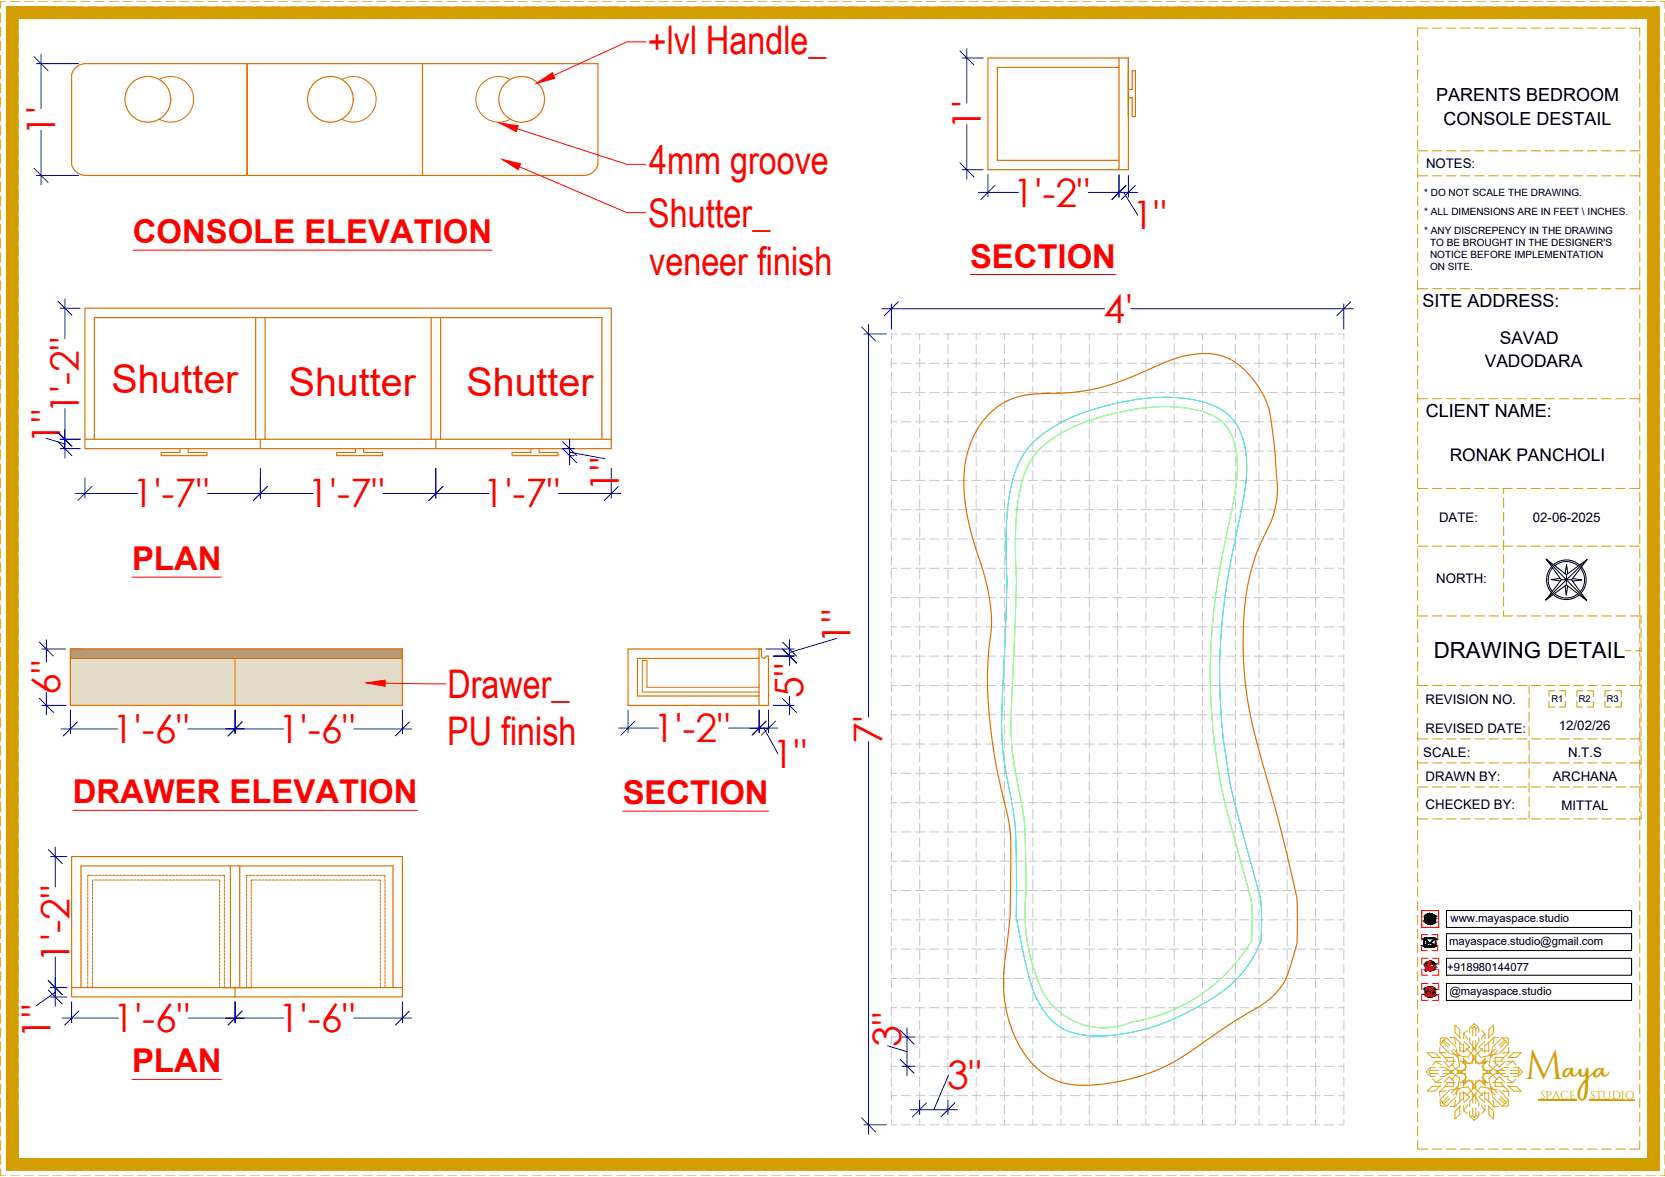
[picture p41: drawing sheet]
<svg xmlns="http://www.w3.org/2000/svg" width="420mm" height="297mm" viewBox="0 0 420 297" stroke-linecap="round" stroke-linejoin="round" font-family="sans-serif">
<defs><g id="words">
<text font-size="10.4" fill="#d39e00" x="384.8" y="272.4">M</text>
<g font-size="9.9" fill="#f00">
<text x="163.5" y="13.5">+lvl Handle_</text>
<text x="13.9" y="34.3" transform="rotate(-90 13.9 34.3)">1'</text>
<text x="247.5" y="32.9" transform="rotate(-90 247.5 32.9)">1'</text>
<text x="163.9" y="44">4mm groove</text>
<text x="255.6" y="52.1">1'-2&quot;</text>
<text x="163.6" y="57.3">Shutter_</text>
<text x="285.7" y="57.9">1&quot;</text>
<text x="163.8" y="69.3">veneer finish</text>
<text x="278.5" y="81.5">4'</text>
<text x="28.1" y="99.1">Shutter</text>
<text x="72.9" y="99.9">Shutter</text>
<text x="117.7" y="99.9">Shutter</text>
<text x="19.9" y="104.5" transform="rotate(-90 19.9 104.5)">1'-2&quot;</text>
<text x="15.2" y="112" transform="rotate(-90 15.2 112)">1&quot;</text>
<text x="156.2" y="124.1" transform="rotate(-90 156.2 124.1)">1&quot;</text>
<text x="33.3" y="128">1'-7&quot;</text>
<text x="77.6" y="128">1'-7&quot;</text>
<text x="121.9" y="128">1'-7&quot;</text>
<text x="214.6" y="162.5" transform="rotate(-90 214.6 162.5)">1&quot;</text>
<text x="15.2" y="175.4" transform="rotate(-90 15.2 175.4)">6&quot;</text>
<text x="112.9" y="176.1">Drawer_</text>
<text x="202.7" y="176.2" transform="rotate(-90 202.7 176.2)">5&quot;</text>
<text x="28.3" y="187.4">1'-6&quot;</text>
<text x="70.2" y="187.4">1'-6&quot;</text>
<text x="112.9" y="188.1">PU finish</text>
<text x="164.8" y="187.3">1'-2&quot;</text>
<text x="222.6" y="187.9" transform="rotate(-90 222.6 187.9)">7'</text>
<text x="194.9" y="193.7">1&quot;</text>
<text x="17.5" y="242.9" transform="rotate(-90 17.5 242.9)">1'-2&quot;</text>
<text x="12.8" y="262.1" transform="rotate(-90 12.8 262.1)">1&quot;</text>
<text x="28.5" y="260.4">1'-6&quot;</text>
<text x="70.2" y="260.4">1'-6&quot;</text>
<text x="227.4" y="264.3" transform="rotate(-90 227.4 264.3)">3&quot;</text>
<text x="239" y="274.8">3&quot;</text>
</g>
<g font-size="8.3" fill="#f00">
<text x="33.5" y="61.4">CONSOLE ELEVATION</text>
<text x="244.8" y="67.5">SECTION</text>
<text x="33.3" y="143.9">PLAN</text>
<text x="18.4" y="202.8">DRAWER ELEVATION</text>
<text x="157.1" y="202.9">SECTION</text>
<text x="33.3" y="270.7">PLAN</text>
</g>
<text font-size="7.4" fill="#d39e00" x="394.5" y="272.4">aya</text>
<text font-size="5.6" x="361.8" y="166">DRAWING DETAIL</text>
<g font-size="4.5">
<text x="362.4" y="25.5">PARENTS BEDROOM</text>
<text x="364.3" y="31.6">CONSOLE DESTAIL</text>
<text x="359" y="77.5">SITE ADDRESS:</text>
<text x="359.8" y="105.2">CLIENT NAME:</text>
</g>
<g font-size="4.4">
<text x="378.5" y="86.9">SAVAD</text>
<text x="374.7" y="92.5">VADODARA</text>
<text x="365.8" y="116.4">RONAK PANCHOLI</text>
</g>
<g font-size="3.3">
<text x="359.9" y="42.3">NOTES:</text>
<text x="363.2" y="131.8">DATE:</text>
<text x="386.8" y="131.8">02-06-2025</text>
<text x="362.4" y="147.2">NORTH:</text>
<text x="359.7" y="177.8">REVISION NO.</text>
<text x="359.7" y="184.9">REVISED DATE:</text>
<text x="393.4" y="184.3">12/02/26</text>
<text x="359.2" y="191">SCALE:</text>
<text x="395.7" y="190.9">N.T.S</text>
<text x="359.7" y="197.1">DRAWN BY:</text>
<text x="391.8" y="197.2">ARCHANA</text>
<text x="359.7" y="204.1">CHECKED BY:</text>
<text x="394.1" y="204.5">MITTAL</text>
</g>
<g font-size="2.9">
<text x="366" y="232.7">www.mayaspace.studio</text>
<text x="365.7" y="238.5">mayaspace.studio@gmail.com</text>
<text x="365.2" y="245.1">+918980144077</text>
<text x="365.7" y="251">@mayaspace.studio</text>
</g>
<g font-size="2.9" fill="#d39e00">
<text x="388.6" y="277.2">SPACE</text>
<text x="401.2" y="277.2">STUDIO</text>
</g>
<g font-size="2.5">
<text x="359.4" y="49.3">* DO NOT SCALE THE DRAWING.</text>
<text x="359.4" y="54.2">* ALL DIMENSIONS ARE IN FEET \ INCHES.</text>
<text x="359.4" y="58.9">* ANY DISCREPENCY IN THE DRAWING</text>
<text x="360.9" y="62">TO BE BROUGHT IN THE DESIGNER'S</text>
<text x="360.9" y="65">NOTICE BEFORE IMPLEMENTATION</text>
<text x="360.9" y="68.1">ON SITE.</text>
</g>
<g font-size="2.4">
<text x="391.5" y="177.2">R1</text>
<text x="398.4" y="177.2">R2</text>
<text x="405.5" y="177.2">R3</text>
</g>
</g></defs>
<!-- layer: Dimension -->
<g fill="none" stroke="#c7c8ca" stroke-width=".25">
<path d="M224.9 86.8v2.4M224.9 90.4v2.4M224.9 94v2.3M224.9 97.5v2.4M224.9 91.7h1.4M224.9 99.1h1.4M226.3 84.3h-1.4v1.3M227.5 84.3h2.3M227.5 91.7h2.3M227.5 99.1h2.3M231 84.3h2.4M231 91.7h2.4"/>
<path d="M231 99.1h2.4M232.1 84.3v1.3M232.1 86.8v2.4M232.1 90.4v2.4M232.1 94v2.3M232.1 97.5v2.4M234.6 84.3h2.4M234.6 91.7h2.4M234.6 99.1h2.4M238.1 84.3h2.4M238.1 91.7h2.4M238.1 99.1h2.4"/>
<path d="M239.2 84.3v1.3M239.2 86.8v2.4M239.2 90.4v2.4M239.2 94v2.3M239.2 97.5v2.4M241.7 84.3h2.4M241.7 91.7h2.4M241.7 99.1h2.4M245.3 84.3h2.3M245.3 91.7h2.3M245.3 99.1h2.3M246.3 84.3v1.3"/>
<path d="M246.3 86.8v2.4M246.3 90.4v2.4M246.3 94v2.3M246.3 97.5v2.4M248.8 84.3h2.4M248.8 91.7h2.4M248.8 99.1h2.4M252.4 84.3h2.3M252.4 91.7h2.3M252.4 99.1h2.3M253.5 84.3v1.3M253.5 86.8v2.4"/>
<path d="M253.5 90.4v2.4M253.5 94v2.3M253.5 97.5v2.4M255.9 84.3h2.4M255.9 91.7h2.4M255.9 99.1h2.4M259.5 84.3h2.4M259.5 91.7h2.4M259.5 99.1h2.4M260.6 84.3v1.3M260.6 86.8v2.4M260.6 90.4v2.4"/>
<path d="M260.6 94v2.3M260.6 97.5v2.4M263 84.3h2.4M263 91.7h2.4M263 99.1h2.4M266.6 84.3h2.4M266.6 91.7h2.4M266.6 99.1h2.4M267.7 84.3v1.3M267.7 86.8v2.4M267.7 90.4v2.4M267.7 94v2.3"/>
<path d="M267.7 97.5v2.4M270.2 84.3h2.3M270.2 91.7h2.3M270.2 99.1h2.3M273.7 84.3h2.4M273.7 91.7h2.4M273.7 99.1h2.4M274.9 84.3v1.3M274.9 86.8v2.4M274.9 90.4v2.4M274.9 94v2.3M274.9 97.5v2.4"/>
<path d="M277.3 84.3h2.4M277.3 91.7h2.4M277.3 99.1h2.4M280.8 84.3h2.4M280.8 91.7h2.4M280.8 99.1h2.4M282 84.3v1.3M282 86.8v2.4M282 90.4v2.4M282 94v2.3M282 97.5v2.4M284.4 84.3h2.4"/>
<path d="M284.4 91.7h2.4M284.4 99.1h2.4M288 84.3h2.3M288 91.7h2.3M288 99.1h2.3M289.2 84.3v1.3M289.2 86.8v2.4M289.2 90.4v2.4M289.2 94v2.3M289.2 97.5v2.4M291.5 84.3h2.4M291.5 91.7h2.4"/>
<path d="M291.5 99.1h2.4M295.1 84.3h2.3M295.1 91.7h2.3M295.1 99.1h2.3M296.3 84.3v1.3M296.3 86.8v2.4M296.3 90.4v2.4M296.3 94v2.3M296.3 97.5v2.4M298.6 84.3h2.4M298.6 91.7h2.4M298.6 99.1h2.4"/>
<path d="M302.2 84.3h2.4M302.2 91.7h2.4M302.2 99.1h2.4M303.4 84.3v1.3M303.4 86.8v2.4M303.4 90.4v2.4M303.4 94v2.3M303.4 97.5v2.4M305.7 84.3h2.4M305.7 91.7h2.4M305.7 99.1h2.4M309.3 84.3h2.4"/>
<path d="M309.3 91.7h2.4M309.3 99.1h2.4M311.8 84.3v1.3M311.8 86.8v2.4M311.8 90.4v2.4M311.8 94v2.3M311.8 97.5v2.4M312.9 84.3h2.3M312.9 91.7h2.3M312.9 99.1h2.3M316.4 84.3h2.4M316.4 91.7h2.4"/>
<path d="M316.4 99.1h2.4M317.7 84.3v1.3M317.7 86.8v2.4M317.7 90.4v2.4M317.7 94v2.3M317.7 97.5v2.4M320 84.3h2.3M320 91.7h2.3M320 99.1h2.3M323.5 84.3h2.4M323.5 91.7h2.4M323.5 99.1h2.4"/>
<path d="M324.8 84.3v1.3M324.8 86.8v2.4M324.8 90.4v2.4M324.8 94v2.3M324.8 97.5v2.4M327.1 84.3h2.4M327.1 91.7h2.4M327.1 99.1h2.4M330.6 84.3h2.4M330.6 91.7h2.4M330.6 99.1h2.4M332 84.3v1.3"/>
<path d="M332 86.8v2.4M332 90.4v2.4M332 94v2.3M332 97.5v2.4M334.2 84.3h2.4M334.2 91.7h2.4M334.2 99.1h2.4M337.8 84.3h1.3v1.3M337.8 91.7h1.3M337.8 99.1h1.3M339.1 86.8v2.4M339.1 90.4v2.4"/>
<path d="M339.1 94v2.3M339.1 97.5v2.4M224.9 101.1v2.3M224.9 104.6v2.4M224.9 108.2v2.3M224.9 111.7v2.4M224.9 115.3v2.4M224.9 118.9v2.3h1.4M224.9 106.5h1.4M224.9 113.9h1.4M227.5 106.5h2.3M227.5 113.9h2.3"/>
<path d="M231 106.5h2.4M231 113.9h2.4M232.1 101.1v2.3M232.1 104.6v2.4M232.1 108.2v2.3M232.1 111.7v2.4M232.1 115.3v2.4M232.1 118.9v2.3M234.6 106.5h2.4M234.6 113.9h2.4M238.1 106.5h2.4M238.1 113.9h2.4"/>
<path d="M239.2 101.1v2.3M239.2 104.6v2.4M239.2 108.2v2.3M239.2 111.7v2.4M239.2 115.3v2.4M239.2 118.9v2.3M241.7 106.5h2.4M241.7 113.9h2.4M245.3 106.5h2.3M245.3 113.9h2.3M246.3 101.1v2.3M246.3 104.6v2.4"/>
<path d="M246.3 108.2v2.3M246.3 111.7v2.4M246.3 115.3v2.4M246.3 118.9v2.3M248.8 106.5h2.4M248.8 113.9h2.4M252.4 106.5h2.3M252.4 113.9h2.3M253.5 101.1v2.3M253.5 104.6v2.4M253.5 108.2v2.3M253.5 111.7v2.4"/>
<path d="M253.5 115.3v2.4M253.5 118.9v2.3M255.9 106.5h2.4M255.9 113.9h2.4M259.5 106.5h2.4M259.5 113.9h2.4M260.6 101.1v2.3M260.6 104.6v2.4M260.6 108.2v2.3M260.6 111.7v2.4M260.6 115.3v2.4M260.6 118.9v2.3"/>
<path d="M263 106.5h2.4M263 113.9h2.4M266.6 106.5h2.4M266.6 113.9h2.4M267.7 101.1v2.3M267.7 104.6v2.4M267.7 108.2v2.3M267.7 111.7v2.4M267.7 115.3v2.4M267.7 118.9v2.3M270.2 106.5h2.3M270.2 113.9h2.3"/>
<path d="M273.7 106.5h2.4M273.7 113.9h2.4M274.9 101.1v2.3M274.9 104.6v2.4M274.9 108.2v2.3M274.9 111.7v2.4M274.9 115.3v2.4M274.9 118.9v2.3M277.3 106.5h2.4M277.3 113.9h2.4M280.8 106.5h2.4M280.8 113.9h2.4"/>
<path d="M282 101.1v2.3M282 104.6v2.4M282 108.2v2.3M282 111.7v2.4M282 115.3v2.4M282 118.9v2.3M284.4 106.5h2.4M284.4 113.9h2.4M288 106.5h2.3M288 113.9h2.3M289.2 101.1v2.3M289.2 104.6v2.4"/>
<path d="M289.2 108.2v2.3M289.2 111.7v2.4M289.2 115.3v2.4M289.2 118.9v2.3M291.5 106.5h2.4M291.5 113.9h2.4M295.1 106.5h2.3M295.1 113.9h2.3M296.3 101.1v2.3M296.3 104.6v2.4M296.3 108.2v2.3M296.3 111.7v2.4"/>
<path d="M296.3 115.3v2.4M296.3 118.9v2.3M298.6 106.5h2.4M298.6 113.9h2.4M302.2 106.5h2.4M302.2 113.9h2.4M303.4 101.1v2.3M303.4 104.6v2.4M303.4 108.2v2.3M303.4 111.7v2.4M303.4 115.3v2.4M303.4 118.9v2.3"/>
<path d="M305.7 106.5h2.4M305.7 113.9h2.4M309.3 106.5h2.4M309.3 113.9h2.4M311.8 101.1v2.3M311.8 104.6v2.4M311.8 108.2v2.3M311.8 111.7v2.4M311.8 115.3v2.4M311.8 118.9v2.3M312.9 106.5h2.3M312.9 113.9h2.3"/>
<path d="M316.4 106.5h2.4M316.4 113.9h2.4M317.7 101.1v2.3M317.7 104.6v2.4M317.7 108.2v2.3M317.7 111.7v2.4M317.7 115.3v2.4M317.7 118.9v2.3M320 106.5h2.3M320 113.9h2.3M323.5 106.5h2.4M323.5 113.9h2.4"/>
<path d="M324.8 101.1v2.3M324.8 104.6v2.4M324.8 108.2v2.3M324.8 111.7v2.4M324.8 115.3v2.4M324.8 118.9v2.3M327.1 106.5h2.4M327.1 113.9h2.4M330.6 106.5h2.4M330.6 113.9h2.4M332 101.1v2.3M332 104.6v2.4"/>
<path d="M332 108.2v2.3M332 111.7v2.4M332 115.3v2.4M332 118.9v2.3M334.2 106.5h2.4M334.2 113.9h2.4M337.8 106.5h1.3M337.8 113.9h1.3M339.1 101.1v2.3M339.1 104.6v2.4M339.1 108.2v2.3M339.1 111.7v2.4"/>
<path d="M339.1 115.3v2.4M339.1 118.9v2.3h-1.3M224.9 122.4v2.4M224.9 126v2.3M224.9 129.5v2.4M224.9 133.1v2.4M224.9 136.6v2.4M224.9 128.6h1.4M224.9 136h1.4M227.5 121.2h2.3M227.5 128.6h2.3M227.5 136h2.3"/>
<path d="M231 121.2h2.4M231 128.6h2.4M231 136h2.4M232.1 122.4v2.4M232.1 126v2.3M232.1 129.5v2.4M232.1 133.1v2.4M232.1 136.6v2.4M234.6 121.2h2.4M234.6 128.6h2.4M234.6 136h2.4M238.1 121.2h2.4"/>
<path d="M238.1 128.6h2.4M238.1 136h2.4M239.2 122.4v2.4M239.2 126v2.3M239.2 129.5v2.4M239.2 133.1v2.4M239.2 136.6v2.4M241.7 121.2h2.4M241.7 128.6h2.4M241.7 136h2.4M245.3 121.2h2.3M245.3 128.6h2.3"/>
<path d="M245.3 136h2.3M246.3 122.4v2.4M246.3 126v2.3M246.3 129.5v2.4M246.3 133.1v2.4M246.3 136.6v2.4M248.8 121.2h2.4M248.8 128.6h2.4M248.8 136h2.4M252.4 121.2h2.3M252.4 128.6h2.3M252.4 136h2.3"/>
<path d="M253.5 122.4v2.4M253.5 126v2.3M253.5 129.5v2.4M253.5 133.1v2.4M253.5 136.6v2.4M255.9 121.2h2.4M255.9 128.6h2.4M255.9 136h2.4M259.5 121.2h2.4M259.5 128.6h2.4M259.5 136h2.4M260.6 122.4v2.4"/>
<path d="M260.6 126v2.3M260.6 129.5v2.4M260.6 133.1v2.4M260.6 136.6v2.4M263 121.2h2.4M263 128.6h2.4M263 136h2.4M266.6 121.2h2.4M266.6 128.6h2.4M266.6 136h2.4M267.7 122.4v2.4M267.7 126v2.3"/>
<path d="M267.7 129.5v2.4M267.7 133.1v2.4M267.7 136.6v2.4M270.2 121.2h2.3M270.2 128.6h2.3M270.2 136h2.3M273.7 121.2h2.4M273.7 128.6h2.4M273.7 136h2.4M274.9 122.4v2.4M274.9 126v2.3M274.9 129.5v2.4"/>
<path d="M274.9 133.1v2.4M274.9 136.6v2.4M277.3 121.2h2.4M277.3 128.6h2.4M277.3 136h2.4M280.8 121.2h2.4M280.8 128.6h2.4M280.8 136h2.4M282 122.4v2.4M282 126v2.3M282 129.5v2.4M282 133.1v2.4"/>
<path d="M282 136.6v2.4M284.4 121.2h2.4M284.4 128.6h2.4M284.4 136h2.4M288 121.2h2.3M288 128.6h2.3M288 136h2.3M289.2 122.4v2.4M289.2 126v2.3M289.2 129.5v2.4M289.2 133.1v2.4M289.2 136.6v2.4"/>
<path d="M291.5 121.2h2.4M291.5 128.6h2.4M291.5 136h2.4M295.1 121.2h2.3M295.1 128.6h2.3M295.1 136h2.3M296.3 122.4v2.4M296.3 126v2.3M296.3 129.5v2.4M296.3 133.1v2.4M296.3 136.6v2.4M298.6 121.2h2.4"/>
<path d="M298.6 128.6h2.4M298.6 136h2.4M302.2 121.2h2.4M302.2 128.6h2.4M302.2 136h2.4M303.4 122.4v2.4M303.4 126v2.3M303.4 129.5v2.4M303.4 133.1v2.4M303.4 136.6v2.4M305.7 121.2h2.4M305.7 128.6h2.4"/>
<path d="M305.7 136h2.4M309.3 121.2h2.4M309.3 128.6h2.4M309.3 136h2.4M311.8 122.4v2.4M311.8 126v2.3M311.8 129.5v2.4M311.8 133.1v2.4M311.8 136.6v2.4M312.9 121.2h2.3M312.9 128.6h2.3M312.9 136h2.3"/>
<path d="M316.4 121.2h2.4M316.4 128.6h2.4M316.4 136h2.4M317.7 122.4v2.4M317.7 126v2.3M317.7 129.5v2.4M317.7 133.1v2.4M317.7 136.6v2.4M320 121.2h2.3M320 128.6h2.3M320 136h2.3M323.5 121.2h2.4"/>
<path d="M323.5 128.6h2.4M323.5 136h2.4M324.8 122.4v2.4M324.8 126v2.3M324.8 129.5v2.4M324.8 133.1v2.4M324.8 136.6v2.4M327.1 121.2h2.4M327.1 128.6h2.4M327.1 136h2.4M330.6 121.2h2.4M330.6 128.6h2.4"/>
<path d="M330.6 136h2.4M332 122.4v2.4M332 126v2.3M332 129.5v2.4M332 133.1v2.4M332 136.6v2.4M334.2 121.2h2.4M334.2 128.6h2.4M334.2 136h2.4M337.8 128.6h1.3M337.8 136h1.3M339.1 122.4v2.4"/>
<path d="M339.1 126v2.3M339.1 129.5v2.4M339.1 133.1v2.4M339.1 136.6v2.4M224.9 140.2v2.4M224.9 143.8v2.3M224.9 147.3v2.4M224.9 150.9v2.3M224.9 154.4v2.4M224.9 158v2.4M224.9 143.4h1.4M224.9 150.8h1.4"/>
<path d="M224.9 158.2h1.4M227.5 143.4h2.3M227.5 150.8h2.3M227.5 158.2h2.3M231 143.4h2.4M231 150.8h2.4M231 158.2h2.4M232.1 140.2v2.4M232.1 143.8v2.3M232.1 147.3v2.4M232.1 150.9v2.3M232.1 154.4v2.4"/>
<path d="M232.1 158v2.4M234.6 143.4h2.4M234.6 150.8h2.4M234.6 158.2h2.4M238.1 143.4h2.4M238.1 150.8h2.4M238.1 158.2h2.4M239.2 140.2v2.4M239.2 143.8v2.3M239.2 147.3v2.4M239.2 150.9v2.3M239.2 154.4v2.4"/>
<path d="M239.2 158v2.4M241.7 143.4h2.4M241.7 150.8h2.4M241.7 158.2h2.4M245.3 143.4h2.3M245.3 150.8h2.3M245.3 158.2h2.3M246.3 140.2v2.4M246.3 143.8v2.3M246.3 147.3v2.4M246.3 150.9v2.3M246.3 154.4v2.4"/>
<path d="M246.3 158v2.4M248.8 143.4h2.4M248.8 150.8h2.4M248.8 158.2h2.4M252.4 143.4h2.3M252.4 150.8h2.3M252.4 158.2h2.3M253.5 140.2v2.4M253.5 143.8v2.3M253.5 147.3v2.4M253.5 150.9v2.3M253.5 154.4v2.4"/>
<path d="M253.5 158v2.4M255.9 143.4h2.4M255.9 150.8h2.4M255.9 158.2h2.4M259.5 143.4h2.4M259.5 150.8h2.4M259.5 158.2h2.4M260.6 140.2v2.4M260.6 143.8v2.3M260.6 147.3v2.4M260.6 150.9v2.3M260.6 154.4v2.4"/>
<path d="M260.6 158v2.4M263 143.4h2.4M263 150.8h2.4M263 158.2h2.4M266.6 143.4h2.4M266.6 150.8h2.4M266.6 158.2h2.4M267.7 140.2v2.4M267.7 143.8v2.3M267.7 147.3v2.4M267.7 150.9v2.3M267.7 154.4v2.4"/>
<path d="M267.7 158v2.4M270.2 143.4h2.3M270.2 150.8h2.3M270.2 158.2h2.3M273.7 143.4h2.4M273.7 150.8h2.4M273.7 158.2h2.4M274.9 140.2v2.4M274.9 143.8v2.3M274.9 147.3v2.4M274.9 150.9v2.3M274.9 154.4v2.4"/>
<path d="M274.9 158v2.4M277.3 143.4h2.4M277.3 150.8h2.4M277.3 158.2h2.4M280.8 143.4h2.4M280.8 150.8h2.4M280.8 158.2h2.4M282 140.2v2.4M282 143.8v2.3M282 147.3v2.4M282 150.9v2.3M282 154.4v2.4"/>
<path d="M282 158v2.4M284.4 143.4h2.4M284.4 150.8h2.4M284.4 158.2h2.4M288 143.4h2.3M288 150.8h2.3M288 158.2h2.3M289.2 140.2v2.4M289.2 143.8v2.3M289.2 147.3v2.4M289.2 150.9v2.3M289.2 154.4v2.4"/>
<path d="M289.2 158v2.4M291.5 143.4h2.4M291.5 150.8h2.4M291.5 158.2h2.4M295.1 143.4h2.3M295.1 150.8h2.3M295.1 158.2h2.3M296.3 140.2v2.4M296.3 143.8v2.3M296.3 147.3v2.4M296.3 150.9v2.3M296.3 154.4v2.4"/>
<path d="M296.3 158v2.4M298.6 143.4h2.4M298.6 150.8h2.4M298.6 158.2h2.4M302.2 143.4h2.4M302.2 150.8h2.4M302.2 158.2h2.4M303.4 140.2v2.4M303.4 143.8v2.3M303.4 147.3v2.4M303.4 150.9v2.3M303.4 154.4v2.4"/>
<path d="M303.4 158v2.4M305.7 143.4h2.4M305.7 150.8h2.4M305.7 158.2h2.4M309.3 143.4h2.4M309.3 150.8h2.4M309.3 158.2h2.4M311.8 140.2v2.4M311.8 143.8v2.3M311.8 147.3v2.4M311.8 150.9v2.3M311.8 154.4v2.4"/>
<path d="M311.8 158v2.4M312.9 143.4h2.3M312.9 150.8h2.3M312.9 158.2h2.3M316.4 143.4h2.4M316.4 150.8h2.4M316.4 158.2h2.4M317.7 140.2v2.4M317.7 143.8v2.3M317.7 147.3v2.4M317.7 150.9v2.3M317.7 154.4v2.4"/>
<path d="M317.7 158v2.4M320 143.4h2.3M320 150.8h2.3M320 158.2h2.3M323.5 143.4h2.4M323.5 150.8h2.4M323.5 158.2h2.4M324.8 140.2v2.4M324.8 143.8v2.3M324.8 147.3v2.4M324.8 150.9v2.3M324.8 154.4v2.4"/>
<path d="M324.8 158v2.4M327.1 143.4h2.4M327.1 150.8h2.4M327.1 158.2h2.4M330.6 143.4h2.4M330.6 150.8h2.4M330.6 158.2h2.4M332 140.2v2.4M332 143.8v2.3M332 147.3v2.4M332 150.9v2.3M332 154.4v2.4"/>
<path d="M332 158v2.4M334.2 143.4h2.4M334.2 150.8h2.4M334.2 158.2h2.4M337.8 143.4h1.3M337.8 150.8h1.3M337.8 158.2h1.3M339.1 140.2v2.4M339.1 143.8v2.3M339.1 147.3v2.4M339.1 150.9v2.3M339.1 154.4v2.4"/>
<path d="M339.1 158v2.4M224.9 161.6v2.3M224.9 165.1v2.4M224.9 168.7v2.3M224.9 172.2v2.4M224.9 175.8v2.4M224.9 179.3v2.4M224.9 165.6h1.4M224.9 173h1.4M227.5 165.6h2.3M227.5 173h2.3M231 165.6h2.4"/>
<path d="M231 173h2.4M232.1 161.6v2.3M232.1 165.1v2.4M232.1 168.7v2.3M232.1 172.2v2.4M232.1 175.8v2.4M232.1 179.3v2.4M234.6 165.6h2.4M234.6 173h2.4M238.1 165.6h2.4M238.1 173h2.4M239.2 161.6v2.3"/>
<path d="M239.2 165.1v2.4M239.2 168.7v2.3M239.2 172.2v2.4M239.2 175.8v2.4M239.2 179.3v2.4M241.7 165.6h2.4M241.7 173h2.4M245.3 165.6h2.3M245.3 173h2.3M246.3 161.6v2.3M246.3 165.1v2.4M246.3 168.7v2.3"/>
<path d="M246.3 172.2v2.4M246.3 175.8v2.4M246.3 179.3v2.4M248.8 165.6h2.4M248.8 173h2.4M252.4 165.6h2.3M252.4 173h2.3M253.5 161.6v2.3M253.5 165.1v2.4M253.5 168.7v2.3M253.5 172.2v2.4M253.5 175.8v2.4"/>
<path d="M253.5 179.3v2.4M255.9 165.6h2.4M255.9 173h2.4M259.5 165.6h2.4M259.5 173h2.4M260.6 161.6v2.3M260.6 165.1v2.4M260.6 168.7v2.3M260.6 172.2v2.4M260.6 175.8v2.4M260.6 179.3v2.4M263 165.6h2.4"/>
<path d="M263 173h2.4M266.6 165.6h2.4M266.6 173h2.4M267.7 161.6v2.3M267.7 165.1v2.4M267.7 168.7v2.3M267.7 172.2v2.4M267.7 175.8v2.4M267.7 179.3v2.4M270.2 165.6h2.3M270.2 173h2.3M273.7 165.6h2.4"/>
<path d="M273.7 173h2.4M274.9 161.6v2.3M274.9 165.1v2.4M274.9 168.7v2.3M274.9 172.2v2.4M274.9 175.8v2.4M274.9 179.3v2.4M277.3 165.6h2.4M277.3 173h2.4M280.8 165.6h2.4M280.8 173h2.4M282 161.6v2.3"/>
<path d="M282 165.1v2.4M282 168.7v2.3M282 172.2v2.4M282 175.8v2.4M282 179.3v2.4M284.4 165.6h2.4M284.4 173h2.4M288 165.6h2.3M288 173h2.3M289.2 161.6v2.3M289.2 165.1v2.4M289.2 168.7v2.3"/>
<path d="M289.2 172.2v2.4M289.2 175.8v2.4M289.2 179.3v2.4M291.5 165.6h2.4M291.5 173h2.4M295.1 165.6h2.3M295.1 173h2.3M296.3 161.6v2.3M296.3 165.1v2.4M296.3 168.7v2.3M296.3 172.2v2.4M296.3 175.8v2.4"/>
<path d="M296.3 179.3v2.4M298.6 165.6h2.4M298.6 173h2.4M302.2 165.6h2.4M302.2 173h2.4M303.4 161.6v2.3M303.4 165.1v2.4M303.4 168.7v2.3M303.4 172.2v2.4M303.4 175.8v2.4M303.4 179.3v2.4M305.7 165.6h2.4"/>
<path d="M305.7 173h2.4M309.3 165.6h2.4M309.3 173h2.4M311.8 161.6v2.3M311.8 165.1v2.4M311.8 168.7v2.3M311.8 172.2v2.4M311.8 175.8v2.4M311.8 179.3v2.4M312.9 165.6h2.3M312.9 173h2.3M316.4 165.6h2.4"/>
<path d="M316.4 173h2.4M317.7 161.6v2.3M317.7 165.1v2.4M317.7 168.7v2.3M317.7 172.2v2.4M317.7 175.8v2.4M317.7 179.3v2.4M320 165.6h2.3M320 173h2.3M323.5 165.6h2.4M323.5 173h2.4M324.8 161.6v2.3"/>
<path d="M324.8 165.1v2.4M324.8 168.7v2.3M324.8 172.2v2.4M324.8 175.8v2.4M324.8 179.3v2.4M327.1 165.6h2.4M327.1 173h2.4M330.6 165.6h2.4M330.6 173h2.4M332 161.6v2.3M332 165.1v2.4M332 168.7v2.3"/>
<path d="M332 172.2v2.4M332 175.8v2.4M332 179.3v2.4M334.2 165.6h2.4M334.2 173h2.4M337.8 165.6h1.3M337.8 173h1.3M339.1 161.6v2.3M339.1 165.1v2.4M339.1 168.7v2.3M339.1 172.2v2.4M339.1 175.8v2.4"/>
<path d="M339.1 179.3v2.4M224.9 182.9v2.4M224.9 186.5v2.3M224.9 190v2.4M224.9 193.6v2.3M224.9 197.1v2.4M224.9 180.4h1.4M224.9 187.8h1.4M224.9 195.2h1.4M227.5 180.4h2.3M227.5 187.8h2.3M227.5 195.2h2.3"/>
<path d="M231 180.4h2.4M231 187.8h2.4M231 195.2h2.4M232.1 182.9v2.4M232.1 186.5v2.3M232.1 190v2.4M232.1 193.6v2.3M232.1 197.1v2.4M234.6 180.4h2.4M234.6 187.8h2.4M234.6 195.2h2.4M238.1 180.4h2.4"/>
<path d="M238.1 187.8h2.4M238.1 195.2h2.4M239.2 182.9v2.4M239.2 186.5v2.3M239.2 190v2.4M239.2 193.6v2.3M239.2 197.1v2.4M241.7 180.4h2.4M241.7 187.8h2.4M241.7 195.2h2.4M245.3 180.4h2.3M245.3 187.8h2.3"/>
<path d="M245.3 195.2h2.3M246.3 182.9v2.4M246.3 186.5v2.3M246.3 190v2.4M246.3 193.6v2.3M246.3 197.1v2.4M248.8 180.4h2.4M248.8 187.8h2.4M248.8 195.2h2.4M252.4 180.4h2.3M252.4 187.8h2.3M252.4 195.2h2.3"/>
<path d="M253.5 182.9v2.4M253.5 186.5v2.3M253.5 190v2.4M253.5 193.6v2.3M253.5 197.1v2.4M255.9 180.4h2.4M255.9 187.8h2.4M255.9 195.2h2.4M259.5 180.4h2.4M259.5 187.8h2.4M259.5 195.2h2.4M260.6 182.9v2.4"/>
<path d="M260.6 186.5v2.3M260.6 190v2.4M260.6 193.6v2.3M260.6 197.1v2.4M263 180.4h2.4M263 187.8h2.4M263 195.2h2.4M266.6 180.4h2.4M266.6 187.8h2.4M266.6 195.2h2.4M267.7 182.9v2.4M267.7 186.5v2.3"/>
<path d="M267.7 190v2.4M267.7 193.6v2.3M267.7 197.1v2.4M270.2 180.4h2.3M270.2 187.8h2.3M270.2 195.2h2.3M273.7 180.4h2.4M273.7 187.8h2.4M273.7 195.2h2.4M274.9 182.9v2.4M274.9 186.5v2.3M274.9 190v2.4"/>
<path d="M274.9 193.6v2.3M274.9 197.1v2.4M277.3 180.4h2.4M277.3 187.8h2.4M277.3 195.2h2.4M280.8 180.4h2.4M280.8 187.8h2.4M280.8 195.2h2.4M282 182.9v2.4M282 186.5v2.3M282 190v2.4M282 193.6v2.3"/>
<path d="M282 197.1v2.4M284.4 180.4h2.4M284.4 187.8h2.4M284.4 195.2h2.4M288 180.4h2.3M288 187.8h2.3M288 195.2h2.3M289.2 182.9v2.4M289.2 186.5v2.3M289.2 190v2.4M289.2 193.6v2.3M289.2 197.1v2.4"/>
<path d="M291.5 180.4h2.4M291.5 187.8h2.4M291.5 195.2h2.4M295.1 180.4h2.3M295.1 187.8h2.3M295.1 195.2h2.3M296.3 182.9v2.4M296.3 186.5v2.3M296.3 190v2.4M296.3 193.6v2.3M296.3 197.1v2.4M298.6 180.4h2.4"/>
<path d="M298.6 187.8h2.4M298.6 195.2h2.4M302.2 180.4h2.4M302.2 187.8h2.4M302.2 195.2h2.4M303.4 182.9v2.4M303.4 186.5v2.3M303.4 190v2.4M303.4 193.6v2.3M303.4 197.1v2.4M305.7 180.4h2.4M305.7 187.8h2.4"/>
<path d="M305.7 195.2h2.4M309.3 180.4h2.4M309.3 187.8h2.4M309.3 195.2h2.4M311.8 182.9v2.4M311.8 186.5v2.3M311.8 190v2.4M311.8 193.6v2.3M311.8 197.1v2.4M312.9 180.4h2.3M312.9 187.8h2.3M312.9 195.2h2.3"/>
<path d="M316.4 180.4h2.4M316.4 187.8h2.4M316.4 195.2h2.4M317.7 182.9v2.4M317.7 186.5v2.3M317.7 190v2.4M317.7 193.6v2.3M317.7 197.1v2.4M320 180.4h2.3M320 187.8h2.3M320 195.2h2.3M323.5 180.4h2.4"/>
<path d="M323.5 187.8h2.4M323.5 195.2h2.4M324.8 182.9v2.4M324.8 186.5v2.3M324.8 190v2.4M324.8 193.6v2.3M324.8 197.1v2.4M327.1 180.4h2.4M327.1 187.8h2.4M327.1 195.2h2.4M330.6 180.4h2.4M330.6 187.8h2.4"/>
<path d="M330.6 195.2h2.4M332 182.9v2.4M332 186.5v2.3M332 190v2.4M332 193.6v2.3M332 197.1v2.4M334.2 180.4h2.4M334.2 187.8h2.4M334.2 195.2h2.4M337.8 180.4h1.3M337.8 187.8h1.3M337.8 195.2h1.3"/>
<path d="M339.1 182.9v2.4M339.1 186.5v2.3M339.1 190v2.4M339.1 193.6v2.3M339.1 197.1v2.4M224.9 200.7v2.4M224.9 204.2v2.4M224.9 207.8v2.4M224.9 211.4v2.3M224.9 214.9v2.4M224.9 218.5v2.3M224.9 202.6h1.4"/>
<path d="M224.9 210h1.4M224.9 217.3h1.4M227.5 202.6h2.3M227.5 210h2.3M227.5 217.3h2.3M231 202.6h2.4M231 210h2.4M231 217.3h2.4M232.1 200.7v2.4M232.1 204.2v2.4M232.1 207.8v2.4M232.1 211.4v2.3"/>
<path d="M232.1 214.9v2.4M232.1 218.5v2.3M234.6 202.6h2.4M234.6 210h2.4M234.6 217.3h2.4M238.1 202.6h2.4M238.1 210h2.4M238.1 217.3h2.4M239.2 200.7v2.4M239.2 204.2v2.4M239.2 207.8v2.4M239.2 211.4v2.3"/>
<path d="M239.2 214.9v2.4M239.2 218.5v2.3M241.7 202.6h2.4M241.7 210h2.4M241.7 217.3h2.4M245.3 202.6h2.3M245.3 210h2.3M245.3 217.3h2.3M246.3 200.7v2.4M246.3 204.2v2.4M246.3 207.8v2.4M246.3 211.4v2.3"/>
<path d="M246.3 214.9v2.4M246.3 218.5v2.3M248.8 202.6h2.4M248.8 210h2.4M248.8 217.3h2.4M252.4 202.6h2.3M252.4 210h2.3M252.4 217.3h2.3M253.5 200.7v2.4M253.5 204.2v2.4M253.5 207.8v2.4M253.5 211.4v2.3"/>
<path d="M253.5 214.9v2.4M253.5 218.5v2.3M255.9 202.6h2.4M255.9 210h2.4M255.9 217.3h2.4M259.5 202.6h2.4M259.5 210h2.4M259.5 217.3h2.4M260.6 200.7v2.4M260.6 204.2v2.4M260.6 207.8v2.4M260.6 211.4v2.3"/>
<path d="M260.6 214.9v2.4M260.6 218.5v2.3M263 202.6h2.4M263 210h2.4M263 217.3h2.4M266.6 202.6h2.4M266.6 210h2.4M266.6 217.3h2.4M267.7 200.7v2.4M267.7 204.2v2.4M267.7 207.8v2.4M267.7 211.4v2.3"/>
<path d="M267.7 214.9v2.4M267.7 218.5v2.3M270.2 202.6h2.3M270.2 210h2.3M270.2 217.3h2.3M273.7 202.6h2.4M273.7 210h2.4M273.7 217.3h2.4M274.9 200.7v2.4M274.9 204.2v2.4M274.9 207.8v2.4M274.9 211.4v2.3"/>
<path d="M274.9 214.9v2.4M274.9 218.5v2.3M277.3 202.6h2.4M277.3 210h2.4M277.3 217.3h2.4M280.8 202.6h2.4M280.8 210h2.4M280.8 217.3h2.4M282 200.7v2.4M282 204.2v2.4M282 207.8v2.4M282 211.4v2.3"/>
<path d="M282 214.9v2.4M282 218.5v2.3M284.4 202.6h2.4M284.4 210h2.4M284.4 217.3h2.4M288 202.6h2.3M288 210h2.3M288 217.3h2.3M289.2 200.7v2.4M289.2 204.2v2.4M289.2 207.8v2.4M289.2 211.4v2.3"/>
<path d="M289.2 214.9v2.4M289.2 218.5v2.3M291.5 202.6h2.4M291.5 210h2.4M291.5 217.3h2.4M295.1 202.6h2.3M295.1 210h2.3M295.1 217.3h2.3M296.3 200.7v2.4M296.3 204.2v2.4M296.3 207.8v2.4M296.3 211.4v2.3"/>
<path d="M296.3 214.9v2.4M296.3 218.5v2.3M298.6 202.6h2.4M298.6 210h2.4M298.6 217.3h2.4M302.2 202.6h2.4M302.2 210h2.4M302.2 217.3h2.4M303.4 200.7v2.4M303.4 204.2v2.4M303.4 207.8v2.4M303.4 211.4v2.3"/>
<path d="M303.4 214.9v2.4M303.4 218.5v2.3M305.7 202.6h2.4M305.7 210h2.4M305.7 217.3h2.4M309.3 202.6h2.4M309.3 210h2.4M309.3 217.3h2.4M311.8 200.7v2.4M311.8 204.2v2.4M311.8 207.8v2.4M311.8 211.4v2.3"/>
<path d="M311.8 214.9v2.4M311.8 218.5v2.3M312.9 202.6h2.3M312.9 210h2.3M312.9 217.3h2.3M316.4 202.6h2.4M316.4 210h2.4M316.4 217.3h2.4M317.7 200.7v2.4M317.7 204.2v2.4M317.7 207.8v2.4M317.7 211.4v2.3"/>
<path d="M317.7 214.9v2.4M317.7 218.5v2.3M320 202.6h2.3M320 210h2.3M320 217.3h2.3M323.5 202.6h2.4M323.5 210h2.4M323.5 217.3h2.4M324.8 200.7v2.4M324.8 204.2v2.4M324.8 207.8v2.4M324.8 211.4v2.3"/>
<path d="M324.8 214.9v2.4M324.8 218.5v2.3M327.1 202.6h2.4M327.1 210h2.4M327.1 217.3h2.4M330.6 202.6h2.4M330.6 210h2.4M330.6 217.3h2.4M332 200.7v2.4M332 204.2v2.4M332 207.8v2.4M332 211.4v2.3"/>
<path d="M332 214.9v2.4M332 218.5v2.3M334.2 202.6h2.4M334.2 210h2.4M334.2 217.3h2.4M337.8 202.6h1.3M337.8 210h1.3M337.8 217.3h1.3M339.1 200.7v2.4M339.1 204.2v2.4M339.1 207.8v2.4M339.1 211.4v2.3"/>
<path d="M339.1 214.9v2.4M339.1 218.5v2.3M224.9 222v2.4M224.9 225.6v2.4M224.9 229.1v2.4M224.9 232.7v2.4M224.9 236.3v2.3M224.9 239.8v2.4M224.9 224.7h1.4M224.9 232.1h1.4M224.9 239.5h1.4M227.5 224.7h2.3"/>
<path d="M227.5 232.1h2.3M227.5 239.5h2.3M231 224.7h2.4M231 232.1h2.4M231 239.5h2.4M232.1 222v2.4M232.1 225.6v2.4M232.1 229.1v2.4M232.1 232.7v2.4M232.1 236.3v2.3M232.1 239.8v2.4M234.6 224.7h2.4"/>
<path d="M234.6 232.1h2.4M234.6 239.5h2.4M238.1 224.7h2.4M238.1 232.1h2.4M238.1 239.5h2.4M239.2 222v2.4M239.2 225.6v2.4M239.2 229.1v2.4M239.2 232.7v2.4M239.2 236.3v2.3M239.2 239.8v2.4M241.7 224.7h2.4"/>
<path d="M241.7 232.1h2.4M241.7 239.5h2.4M245.3 224.7h2.3M245.3 232.1h2.3M245.3 239.5h2.3M246.3 222v2.4M246.3 225.6v2.4M246.3 229.1v2.4M246.3 232.7v2.4M246.3 236.3v2.3M246.3 239.8v2.4M248.8 224.7h2.4"/>
<path d="M248.8 232.1h2.4M248.8 239.5h2.4M252.4 224.7h2.3M252.4 232.1h2.3M252.4 239.5h2.3M253.5 222v2.4M253.5 225.6v2.4M253.5 229.1v2.4M253.5 232.7v2.4M253.5 236.3v2.3M253.5 239.8v2.4M255.9 224.7h2.4"/>
<path d="M255.9 232.1h2.4M255.9 239.5h2.4M259.5 224.7h2.4M259.5 232.1h2.4M259.5 239.5h2.4M260.6 222v2.4M260.6 225.6v2.4M260.6 229.1v2.4M260.6 232.7v2.4M260.6 236.3v2.3M260.6 239.8v2.4M263 224.7h2.4"/>
<path d="M263 232.1h2.4M263 239.5h2.4M266.6 224.7h2.4M266.6 232.1h2.4M266.6 239.5h2.4M267.7 222v2.4M267.7 225.6v2.4M267.7 229.1v2.4M267.7 232.7v2.4M267.7 236.3v2.3M267.7 239.8v2.4M270.2 224.7h2.3"/>
<path d="M270.2 232.1h2.3M270.2 239.5h2.3M273.7 224.7h2.4M273.7 232.1h2.4M273.7 239.5h2.4M274.9 222v2.4M274.9 225.6v2.4M274.9 229.1v2.4M274.9 232.7v2.4M274.9 236.3v2.3M274.9 239.8v2.4M277.3 224.7h2.4"/>
<path d="M277.3 232.1h2.4M277.3 239.5h2.4M280.8 224.7h2.4M280.8 232.1h2.4M280.8 239.5h2.4M282 222v2.4M282 225.6v2.4M282 229.1v2.4M282 232.7v2.4M282 236.3v2.3M282 239.8v2.4M284.4 224.7h2.4"/>
<path d="M284.4 232.1h2.4M284.4 239.5h2.4M288 224.7h2.3M288 232.1h2.3M288 239.5h2.3M289.2 222v2.4M289.2 225.6v2.4M289.2 229.1v2.4M289.2 232.7v2.4M289.2 236.3v2.3M289.2 239.8v2.4M291.5 224.7h2.4"/>
<path d="M291.5 232.1h2.4M291.5 239.5h2.4M295.1 224.7h2.3M295.1 232.1h2.3M295.1 239.5h2.3M296.3 222v2.4M296.3 225.6v2.4M296.3 229.1v2.4M296.3 232.7v2.4M296.3 236.3v2.3M296.3 239.8v2.4M298.6 224.7h2.4"/>
<path d="M298.6 232.1h2.4M298.6 239.5h2.4M302.2 224.7h2.4M302.2 232.1h2.4M302.2 239.5h2.4M303.4 222v2.4M303.4 225.6v2.4M303.4 229.1v2.4M303.4 232.7v2.4M303.4 236.3v2.3M303.4 239.8v2.4M305.7 224.7h2.4"/>
<path d="M305.7 232.1h2.4M305.7 239.5h2.4M309.3 224.7h2.4M309.3 232.1h2.4M309.3 239.5h2.4M311.8 222v2.4M311.8 225.6v2.4M311.8 229.1v2.4M311.8 232.7v2.4M311.8 236.3v2.3M311.8 239.8v2.4M312.9 224.7h2.3"/>
<path d="M312.9 232.1h2.3M312.9 239.5h2.3M316.4 224.7h2.4M316.4 232.1h2.4M316.4 239.5h2.4M317.7 222v2.4M317.7 225.6v2.4M317.7 229.1v2.4M317.7 232.7v2.4M317.7 236.3v2.3M317.7 239.8v2.4M320 224.7h2.3"/>
<path d="M320 232.1h2.3M320 239.5h2.3M323.5 224.7h2.4M323.5 232.1h2.4M323.5 239.5h2.4M324.8 222v2.4M324.8 225.6v2.4M324.8 229.1v2.4M324.8 232.7v2.4M324.8 236.3v2.3M324.8 239.8v2.4M327.1 224.7h2.4"/>
<path d="M327.1 232.1h2.4M327.1 239.5h2.4M330.6 224.7h2.4M330.6 232.1h2.4M330.6 239.5h2.4M332 222v2.4M332 225.6v2.4M332 229.1v2.4M332 232.7v2.4M332 236.3v2.3M332 239.8v2.4M334.2 224.7h2.4"/>
<path d="M334.2 232.1h2.4M334.2 239.5h2.4M337.8 224.7h1.3M337.8 232.1h1.3M337.8 239.5h1.3M339.1 222v2.4M339.1 225.6v2.4M339.1 229.1v2.4M339.1 232.7v2.4M339.1 236.3v2.3M339.1 239.8v2.4M224.9 243.4v2.4"/>
<path d="M224.9 250.5v2.4M224.9 254v2.4M224.9 257.6v2.4M224.9 254.3h1.4M226.3 246.9h-1.4v2.4M227.5 246.9h2.3M227.5 254.3h2.3M231 246.9h2.4M231 254.3h2.4M232.1 243.4v2.4M232.1 246.9v2.4M232.1 250.5v2.4"/>
<path d="M232.1 254v2.4M232.1 257.6v2.4M234.6 246.9h2.4M234.6 254.3h2.4M238.1 246.9h2.4M238.1 254.3h2.4M239.2 243.4v2.4M239.2 246.9v2.4M239.2 250.5v2.4M239.2 254v2.4M239.2 257.6v2.4M241.7 246.9h2.4"/>
<path d="M241.7 254.3h2.4M245.3 246.9h2.3M245.3 254.3h2.3M246.3 243.4v2.4M246.3 246.9v2.4M246.3 250.5v2.4M246.3 254v2.4M246.3 257.6v2.4M248.8 246.9h2.4M248.8 254.3h2.4M252.4 246.9h2.3M252.4 254.3h2.3"/>
<path d="M253.5 243.4v2.4M253.5 246.9v2.4M253.5 250.5v2.4M253.5 254v2.4M253.5 257.6v2.4M255.9 246.9h2.4M255.9 254.3h2.4M259.5 246.9h2.4M259.5 254.3h2.4M260.6 243.4v2.4M260.6 246.9v2.4M260.6 250.5v2.4"/>
<path d="M260.6 254v2.4M260.6 257.6v2.4M263 246.9h2.4M263 254.3h2.4M266.6 246.9h2.4M266.6 254.3h2.4M267.7 243.4v2.4M267.7 246.9v2.4M267.7 250.5v2.4M267.7 254v2.4M267.7 257.6v2.4M270.2 246.9h2.3"/>
<path d="M270.2 254.3h2.3M273.7 246.9h2.4M273.7 254.3h2.4M274.9 243.4v2.4M274.9 246.9v2.4M274.9 250.5v2.4M274.9 254v2.4M274.9 257.6v2.4M277.3 246.9h2.4M277.3 254.3h2.4M280.8 246.9h2.4M280.8 254.3h2.4"/>
<path d="M282 243.4v2.4M282 246.9v2.4M282 250.5v2.4M282 254v2.4M282 257.6v2.4M284.4 246.9h2.4M284.4 254.3h2.4M288 246.9h2.3M288 254.3h2.3M289.2 243.4v2.4M289.2 246.9v2.4M289.2 250.5v2.4"/>
<path d="M289.2 254v2.4M289.2 257.6v2.4M291.5 246.9h2.4M291.5 254.3h2.4M295.1 246.9h2.3M295.1 254.3h2.3M296.3 243.4v2.4M296.3 246.9v2.4M296.3 250.5v2.4M296.3 254v2.4M296.3 257.6v2.4M298.6 246.9h2.4"/>
<path d="M298.6 254.3h2.4M302.2 246.9h2.4M302.2 254.3h2.4M303.4 243.4v2.4M303.4 246.9v2.4M303.4 250.5v2.4M303.4 254v2.4M303.4 257.6v2.4M305.7 246.9h2.4M305.7 254.3h2.4M309.3 246.9h2.4M309.3 254.3h2.4"/>
<path d="M311.8 243.4v2.4M311.8 246.9v2.4M311.8 250.5v2.4M311.8 254v2.4M311.8 257.6v2.4M312.9 246.9h2.3M312.9 254.3h2.3M316.4 246.9h2.4M316.4 254.3h2.4M317.7 243.4v2.4M317.7 246.9v2.4M317.7 250.5v2.4"/>
<path d="M317.7 254v2.4M317.7 257.6v2.4M320 246.9h2.3M320 254.3h2.3M323.5 246.9h2.4M323.5 254.3h2.4M324.8 243.4v2.4M324.8 246.9v2.4M324.8 250.5v2.4M324.8 254v2.4M324.8 257.6v2.4M327.1 246.9h2.4"/>
<path d="M327.1 254.3h2.4M330.6 246.9h2.4M330.6 254.3h2.4M332 243.4v2.4M332 246.9v2.4M332 250.5v2.4M332 254v2.4M332 257.6v2.4M334.2 246.9h2.4M334.2 254.3h2.4M337.8 246.9h1.3v2.4M337.8 254.3h1.3"/>
<path d="M339.1 243.4v2.4M339.1 250.5v2.4M339.1 254v2.4M339.1 257.6v2.4M224.9 261.2v2.3M224.9 264.7v2.4M224.9 268.3v2.4M224.9 271.8v2.4M224.9 275.4v2.4M224.9 279v2.3M224.9 261.7h1.4M224.9 269.1h1.4"/>
<path d="M224.9 276.5h1.4M227.5 261.7h2.3M227.5 269.1h2.3M227.5 276.5h2.3M231 261.7h2.4M231 269.1h2.4M231 276.5h2.4M232.1 261.2v2.3M232.1 264.7v2.4M232.1 268.3v2.4M232.1 271.8v2.4M232.1 275.4v2.4"/>
<path d="M232.1 279v2.3M234.6 261.7h2.4M234.6 269.1h2.4M234.6 276.5h2.4M238.1 261.7h2.4M238.1 269.1h2.4M238.1 276.5h2.4M239.2 261.2v2.3M239.2 264.7v2.4M239.2 268.3v2.4M239.2 271.8v2.4M239.2 275.4v2.4"/>
<path d="M239.2 279v2.3M241.7 261.7h2.4M241.7 269.1h2.4M241.7 276.5h2.4M245.3 261.7h2.3M245.3 269.1h2.3M245.3 276.5h2.3M246.3 261.2v2.3M246.3 264.7v2.4M246.3 268.3v2.4M246.3 271.8v2.4M246.3 275.4v2.4"/>
<path d="M246.3 279v2.3M248.8 261.7h2.4M248.8 269.1h2.4M248.8 276.5h2.4M252.4 261.7h2.3M252.4 269.1h2.3M252.4 276.5h2.3M253.5 261.2v2.3M253.5 264.7v2.4M253.5 268.3v2.4M253.5 271.8v2.4M253.5 275.4v2.4"/>
<path d="M253.5 279v2.3M255.9 261.7h2.4M255.9 269.1h2.4M255.9 276.5h2.4M259.5 261.7h2.4M259.5 269.1h2.4M259.5 276.5h2.4M260.6 261.2v2.3M260.6 264.7v2.4M260.6 268.3v2.4M260.6 271.8v2.4M260.6 275.4v2.4"/>
<path d="M260.6 279v2.3M263 261.7h2.4M263 269.1h2.4M263 276.5h2.4M266.6 261.7h2.4M266.6 269.1h2.4M266.6 276.5h2.4M267.7 261.2v2.3M267.7 264.7v2.4M267.7 268.3v2.4M267.7 271.8v2.4M267.7 275.4v2.4"/>
<path d="M267.7 279v2.3M270.2 261.7h2.3M270.2 269.1h2.3M270.2 276.5h2.3M273.7 261.7h2.4M273.7 269.1h2.4M273.7 276.5h2.4M274.9 261.2v2.3M274.9 264.7v2.4M274.9 268.3v2.4M274.9 271.8v2.4M274.9 275.4v2.4"/>
<path d="M274.9 279v2.3M277.3 261.7h2.4M277.3 269.1h2.4M277.3 276.5h2.4M280.8 261.7h2.4M280.8 269.1h2.4M280.8 276.5h2.4M282 261.2v2.3M282 264.7v2.4M282 268.3v2.4M282 271.8v2.4M282 275.4v2.4"/>
<path d="M282 279v2.3M284.4 261.7h2.4M284.4 269.1h2.4M284.4 276.5h2.4M288 261.7h2.3M288 269.1h2.3M288 276.5h2.3M289.2 261.2v2.3M289.2 264.7v2.4M289.2 268.3v2.4M289.2 271.8v2.4M289.2 275.4v2.4"/>
<path d="M289.2 279v2.3M291.5 261.7h2.4M291.5 269.1h2.4M291.5 276.5h2.4M295.1 261.7h2.3M295.1 269.1h2.3M295.1 276.5h2.3M296.3 261.2v2.3M296.3 264.7v2.4M296.3 268.3v2.4M296.3 271.8v2.4M296.3 275.4v2.4"/>
<path d="M296.3 279v2.3M298.6 261.7h2.4M298.6 269.1h2.4M298.6 276.5h2.4M302.2 261.7h2.4M302.2 269.1h2.4M302.2 276.5h2.4M303.4 261.2v2.3M303.4 264.7v2.4M303.4 268.3v2.4M303.4 271.8v2.4M303.4 275.4v2.4"/>
<path d="M303.4 279v2.3M305.7 261.7h2.4M305.7 269.1h2.4M305.7 276.5h2.4M309.3 261.7h2.4M309.3 269.1h2.4M309.3 276.5h2.4M311.8 261.2v2.3M311.8 264.7v2.4M311.8 268.3v2.4M311.8 271.8v2.4M311.8 275.4v2.4"/>
<path d="M311.8 279v2.3M312.9 261.7h2.3M312.9 269.1h2.3M312.9 276.5h2.3M316.4 261.7h2.4M316.4 269.1h2.4M316.4 276.5h2.4M317.7 261.2v2.3M317.7 264.7v2.4M317.7 268.3v2.4M317.7 271.8v2.4M317.7 275.4v2.4"/>
<path d="M317.7 279v2.3M320 261.7h2.3M320 269.1h2.3M320 276.5h2.3M323.5 261.7h2.4M323.5 269.1h2.4M323.5 276.5h2.4M324.8 261.2v2.3M324.8 264.7v2.4M324.8 268.3v2.4M324.8 271.8v2.4M324.8 275.4v2.4"/>
<path d="M324.8 279v2.3M327.1 261.7h2.4M327.1 269.1h2.4M327.1 276.5h2.4M330.6 261.7h2.4M330.6 269.1h2.4M330.6 276.5h2.4M332 261.2v2.3M332 264.7v2.4M332 268.3v2.4M332 271.8v2.4M332 275.4v2.4"/>
<path d="M332 279v2.3M334.2 261.7h2.4M334.2 269.1h2.4M334.2 276.5h2.4M337.8 261.7h1.3M337.8 269.1h1.3M337.8 276.5h1.3M339.1 261.2v2.3M339.1 264.7v2.4M339.1 268.3v2.4M339.1 271.8v2.4M339.1 275.4v2.4"/>
<path d="M339.1 279v2.3M224.9 282.5v1.4h1.4M227.5 283.9h2.3M231 283.9h2.4M232.1 282.5v1.4M234.6 283.9h2.4M238.1 283.9h2.4M239.2 282.5v1.4M241.7 283.9h2.4M245.3 283.9h2.3M246.3 282.5v1.4M248.8 283.9h2.4"/>
<path d="M252.4 283.9h2.3M253.5 282.5v1.4M255.9 283.9h2.4M259.5 283.9h2.4M260.6 282.5v1.4M263 283.9h2.4M266.6 283.9h2.4M267.7 282.5v1.4M270.2 283.9h2.3M273.7 283.9h2.4M274.9 282.5v1.4M277.3 283.9h2.4"/>
<path d="M280.8 283.9h2.4M282 282.5v1.4M284.4 283.9h2.4M288 283.9h2.3M289.2 282.5v1.4M291.5 283.9h2.4M295.1 283.9h2.3M296.3 282.5v1.4M298.6 283.9h2.4M302.2 283.9h2.4M303.4 282.5v1.4M305.7 283.9h2.4"/>
<path d="M309.3 283.9h2.4M311.8 282.5v1.4M312.9 283.9h2.3M316.4 283.9h2.4M317.7 282.5v1.4M320 283.9h2.3M323.5 283.9h2.4M324.8 282.5v1.4M327.1 283.9h2.4M330.6 283.9h2.4M332 282.5v1.4M334.2 283.9h2.4"/>
<path d="M339.1 282.5v1.4h-1.3"/>
</g>
<!-- layer: FURNITURE -->
<g fill="none" stroke="#dd6e00" stroke-width=".3">
<path d="M18.1 18.9a3.7 3.7 0 0 1 3.5-2.8h129.3v25.4a3.7 3.7 0 0 1-3.6 2.8h-125.7a3.7 3.7 0 0 1-3.5-2.8M18.1 18.9v22.6M62.3 16.1v28.2M106.6 16.1v28.2M249.3 14.6h35.4v28.2h-35.4zM282.4 17h-30.7v23.5h30.7M282.4 14.6v28.2M284.7 22.6h1v-4.7h.8v11.5h-.8v-4.7h-1M21.4 77.8h132.9v35.4h-132.9zM64.5 80.2v30.7M66.9 80.2v30.7M108.8 80.2v30.7"/>
<path d="M111.2 80.2v30.7M21.4 110.9h132.9M23.8 110.9v-30.7h128.1v30.7M45.4 113.2v1h-4.7v.8h11.5v-.8h-4.7v-1M65.7 110.9v2.3M89.7 113.2v1h-4.7v.8h11.5v-.8h-4.7v-1M110 110.9v2.3M134 113.2v1h-4.8v.8h11.6v-.8h-4.8v-1M249.4 104.7l1.9-1.8 1.7-1.1 1.7-.9 2-.7 4.2-.7 10.5-.6 5.3-.8 4-1.1 3.3-1.3 12.3-5.1 3.5-1 3.8-.4 3.1 .2 2.3 .6 2.3 1.2 2.4 1.9 2.5 2.7 2.1 3.1 1.4 2.7 .8 2.9 1.3 10 .6 8.3-.1 2.7-.6 2.9-.9 3.1-3.8 8.3-1.3 4.2-.8 3.5-.6 3.8-.4 4.7-.2 6.2 .1 4.6 .7 7.9 1.6 8.5 6.7 24.6 4.5 18.8v11.4l-1.8 6.4-1.2 3-1.9 2.7-2.7 2.6-8.5 5.3-11.6 7.9-3.9 2.4-3.6 1.7-3 1.1-3.9 1.2-3.6 .8-5.9 .7h-4.7l-3.4-.7-3.5-1.6-3-2.5-1.8-1.9-1.4-2.1-2.4-4.9-1.6-5.5-.5-3.4-.2-3.7 .3-4 1.4-12.3 .2-13.8-.1-7.2-.5-3.2-3.3-15-1.5-11.2-.4-5-.1-5.3 .3-6.3 .7-6.4-.3-5.5-1.3-6.3-2.9-9.2-1.2-4.5-.9-5.1-.4-4.8 .1-2.7 .3-2.9 1.2-4.5 2-4.2zM17.8 163.8h83.7v14.2h-83.7zM191.6 166.2h-30.7v9.4h30.7M192.1 165.6a.6 .6 0 0 0 .6 .6 .6 .6 0 0 0 .6-.6"/>
<path d="M192.2 165.6v-1.8h-.6v14.2M192.2 163.8h-33.7v14.2h35.4v-12.4h-.6M18.1 216.2h83.4v35.4h-83.4zM58.1 218.5v30.7M60.5 218.5v30.7M18.1 249.2h83.4M20.4 249.2v-30.7h78.8v30.7M59.3 249.2v2.4"/>
<circle cx="37.3" cy="25.1" r="5.8"/>
<circle cx="83.4" cy="25.1" r="5.8"/>
<circle cx="131.6" cy="25.1" r="5.8"/>
</g>
<g fill="none" stroke="#dd6e00" stroke-width=".25">
<path d="M40.2 20.1a5.8 5.8 0 0 1 8.7 5 5.8 5.8 0 0 1-8.7 5M86.3 20.1a5.8 5.8 0 0 1 8.6 5 5.8 5.8 0 0 1-8.6 5M128.7 20.1a5.8 5.8 0 0 0-8.6 5 5.8 5.8 0 0 0 8.6 5M17.8 166.2h83.7M59.3 166.2v11.8M191.6 173.5h-28.3v-6.8h-1.2v7.9h29.5M22.2 221.9v.6M22.2 222.8v.6M22.2 223.7v.5M22.2 224.5v.6M22.2 225.4v.6M22.2 226.3v.6"/>
<path d="M22.2 227.2v.6M22.2 228.1v.6M22.2 229v.6M22.2 229.9v.6M22.2 230.8v.6M22.2 231.7v.6M22.2 232.6v.5M22.2 233.4v.6M22.2 234.3v.6M22.2 235.2v.6M22.2 236.1v.6M22.2 237v.6"/>
<path d="M22.2 237.9v.6M22.2 238.8v.6M22.2 239.7v.6M22.8 220.9h-.6v.7M23.1 220.9h.6M23.3 222.9v.6M23.3 223.8v.6M23.3 224.7v.6M23.3 225.6v.6M23.3 226.5v.6M23.3 227.4v.6M23.3 228.3v.6"/>
<path d="M23.3 229.1v.6M23.3 230v.6M23.3 230.9v.6M23.3 231.8v.6M23.3 232.7v.6M23.3 233.6v.6M23.3 234.5v.6M23.3 235.4v.6M23.3 236.3v.6M23.3 237.1v.6M23.3 238v.6M23.3 238.9v.6"/>
<path d="M23.3 239.8v.6M23.7 222.1h-.4v.5M24 220.9h.6M24 222.1h.6M24.8 220.9h.7M24.8 222.1h.7M25.7 220.9h.6M25.7 222.1h.6M26.6 220.9h.6M26.6 222.1h.6M27.5 220.9h.6M27.5 222.1h.6"/>
<path d="M28.4 220.9h.6M28.4 222.1h.6M29.3 220.9h.6M29.3 222.1h.6M30.2 220.9h.6M30.2 222.1h.6M31.1 220.9h.6M31.1 222.1h.6M32 220.9h.6M32 222.1h.6M32.9 220.9h.6M32.9 222.1h.6"/>
<path d="M33.8 220.9h.5M33.8 222.1h.5M34.6 220.9h.6M34.6 222.1h.6M35.5 220.9h.6M35.5 222.1h.6M36.4 220.9h.6M36.4 222.1h.6M37.3 220.9h.6M37.3 222.1h.6M38.2 220.9h.6M38.2 222.1h.6"/>
<path d="M39.1 220.9h.6M39.1 222.1h.6M40 220.9h.6M40 222.1h.6M40.9 220.9h.6M40.9 222.1h.6M41.8 220.9h.5M41.8 222.1h.5M42.6 220.9h.6M42.6 222.1h.6M43.5 220.9h.6M43.5 222.1h.6"/>
<path d="M44.4 220.9h.6M44.4 222.1h.6M45.3 220.9h.6M45.3 222.1h.6M46.2 220.9h.6M46.2 222.1h.6M47.1 220.9h.6M47.1 222.1h.6M48 220.9h.6M48 222.1h.6M48.9 220.9h.6M48.9 222.1h.6"/>
<path d="M49.8 220.9h.6M49.8 222.1h.6M50.7 220.9h.5M50.7 222.1h.5M51.5 220.9h.6M51.5 222.1h.6M52.4 220.9h.6M52.4 222.1h.6M53.3 220.9h.6M53.3 222.1h.6M54.2 220.9h.6M54.2 222.1h.6"/>
<path d="M55.1 222.1h.3v.5M55.1 220.9h.6M55.4 222.9v.6M55.4 223.8v.6M55.4 224.7v.6M55.4 225.6v.6M55.4 226.5v.6M55.4 227.4v.6M55.4 228.3v.6M55.4 229.1v.6M55.4 230v.6M55.4 230.9v.6"/>
<path d="M55.4 231.8v.6M55.4 232.7v.6M55.4 233.6v.6M55.4 234.5v.6M55.4 235.4v.6M55.4 236.3v.6M55.4 237.1v.6M55.4 238v.6M55.4 238.9v.6M55.4 239.8v.6M56 220.9h.6v.7M56.6 221.9v.6"/>
<path d="M56.6 222.8v.6M56.6 223.7v.5M56.6 224.5v.6M56.6 225.4v.6M56.6 226.3v.6M56.6 227.2v.6M56.6 228.1v.6M56.6 229v.6M56.6 229.9v.6M56.6 230.8v.6M56.6 231.7v.6M56.6 232.6v.5"/>
<path d="M56.6 233.4v.6M56.6 234.3v.6M56.6 235.2v.6M56.6 236.1v.6M56.6 237v.6M56.6 237.9v.6M56.6 238.8v.6M56.6 239.7v.6M62.2 221.9v.6M62.2 222.8v.6M62.2 223.7v.5M62.2 224.5v.6"/>
<path d="M62.2 225.4v.6M62.2 226.3v.6M62.2 227.2v.6M62.2 228.1v.6M62.2 229v.6M62.2 229.9v.6M62.2 230.8v.6M62.2 231.7v.6M62.2 232.6v.5M62.2 233.4v.6M62.2 234.3v.6M62.2 235.2v.6"/>
<path d="M62.2 236.1v.6M62.2 237v.6M62.2 237.9v.6M62.2 238.8v.6M62.2 239.7v.6M62.6 220.9h-.4v.7M62.9 220.9h.6M63.4 222.9v.6M63.4 223.8v.6M63.4 224.7v.6M63.4 225.6v.6M63.4 226.5v.6"/>
<path d="M63.4 227.4v.6M63.4 228.3v.6M63.4 229.1v.6M63.4 230v.6M63.4 230.9v.6M63.4 231.8v.6M63.4 232.7v.6M63.4 233.6v.6M63.4 234.5v.6M63.4 235.4v.6M63.4 236.3v.6M63.4 237.1v.6"/>
<path d="M63.4 238v.6M63.4 238.9v.6M63.4 239.8v.6M63.8 220.9h.6M64 222.1h-.6v.5M64.3 222.1h.6M64.7 220.9h.6M65.2 222.1h.6M65.6 220.9h.6M66.1 222.1h.5M66.5 220.9h.6M66.9 222.1h.6"/>
<path d="M67.4 220.9h.6M67.8 222.1h.6M68.3 220.9h.6M68.7 222.1h.6M69.2 220.9h.6M69.6 222.1h.6M70.1 220.9h.5M70.5 222.1h.6M70.9 220.9h.6M71.4 222.1h.6M71.8 220.9h.6M72.3 222.1h.6"/>
<path d="M72.7 220.9h.6M73.2 222.1h.6M73.6 220.9h.6M74.1 222.1h.5M74.5 220.9h.6M74.9 222.1h.6M75.4 220.9h.6M75.8 222.1h.6M76.3 220.9h.6M76.7 222.1h.6M77.2 220.9h.6M77.6 222.1h.6"/>
<path d="M78.1 220.9h.6M78.5 222.1h.6M79 220.9h.5M79.4 222.1h.6M79.8 220.9h.6M80.3 222.1h.6M80.7 220.9h.6M81.2 222.1h.6M81.6 220.9h.6M82.1 222.1h.6M82.5 220.9h.6M83 222.1h.5"/>
<path d="M83.4 220.9h.6M83.8 222.1h.6M84.3 220.9h.6M84.7 222.1h.6M85.2 220.9h.6M85.6 222.1h.6M86.1 220.9h.6M86.5 222.1h.6M87 220.9h.5M87.4 222.1h.6M87.8 220.9h.6M88.3 222.1h.6"/>
<path d="M88.7 220.9h.6M89.2 222.1h.6M89.6 220.9h.6M90.1 222.1h.6M90.5 220.9h.6M91 222.1h.5M91.4 220.9h.6M91.8 222.1h.6M92.3 220.9h.6M92.7 222.1h.6M93.2 220.9h.6M93.6 222.1h.6"/>
<path d="M94.1 220.9h.6M94.5 222.1h.6M95 220.9h.5M95.4 222.1h.6v.5M95.8 220.9h.6M96 222.9v.6M96 223.8v.6M96 224.7v.6M96 225.6v.6M96 226.5v.6M96 227.4v.6M96 228.3v.6"/>
<path d="M96 229.1v.6M96 230v.6M96 230.9v.6M96 231.8v.6M96 232.7v.6M96 233.6v.6M96 234.5v.6M96 235.4v.6M96 236.3v.6M96 237.1v.6M96 238v.6M96 238.9v.6"/>
<path d="M96 239.8v.6M96.7 220.9h.5v.7M97.2 221.9v.6M97.2 222.8v.6M97.2 223.7v.5M97.2 224.5v.6M97.2 225.4v.6M97.2 226.3v.6M97.2 227.2v.6M97.2 228.1v.6M97.2 229v.6M97.2 229.9v.6"/>
<path d="M97.2 230.8v.6M97.2 231.7v.6M97.2 232.6v.5M97.2 233.4v.6M97.2 234.3v.6M97.2 235.2v.6M97.2 236.1v.6M97.2 237v.6M97.2 237.9v.6M97.2 238.8v.6M97.2 239.7v.6M22.2 240.6v.5"/>
<path d="M22.2 241.4v.6M22.2 242.3v.6M22.2 243.2v.6M22.2 244.1v.6M22.2 245v.6M22.2 245.9v.6M22.2 246.8v.6M22.2 247.7v.6M22.2 248.6v.6M23.3 240.7v.6M23.3 241.6v.6M23.3 242.5v.6"/>
<path d="M23.3 243.4v.6M23.3 244.3v.6M23.3 245.1v.6M23.3 246v.6M23.3 246.9v.6M23.3 247.8v.6M23.3 248.7v.5M55.4 240.7v.6M55.4 241.6v.6M55.4 242.5v.6M55.4 243.4v.6M55.4 244.3v.6"/>
<path d="M55.4 245.1v.6M55.4 246v.6M55.4 246.9v.6M55.4 247.8v.6M55.4 248.7v.5M56.6 240.6v.5M56.6 241.4v.6M56.6 242.3v.6M56.6 243.2v.6M56.6 244.1v.6M56.6 245v.6M56.6 245.9v.6"/>
<path d="M56.6 246.8v.6M56.6 247.7v.6M56.6 248.6v.6M62.2 240.6v.5M62.2 241.4v.6M62.2 242.3v.6M62.2 243.2v.6M62.2 244.1v.6M62.2 245v.6M62.2 245.9v.6M62.2 246.8v.6M62.2 247.7v.6"/>
<path d="M62.2 248.6v.6M63.4 240.7v.6M63.4 241.6v.6M63.4 242.5v.6M63.4 243.4v.6M63.4 244.3v.6M63.4 245.1v.6M63.4 246v.6M63.4 246.9v.6M63.4 247.8v.6M63.4 248.7v.5M96 240.7v.6"/>
<path d="M96 241.6v.6M96 242.5v.6M96 243.4v.6M96 244.3v.6M96 245.1v.6M96 246v.6M96 246.9v.6M96 247.8v.6M96 248.7v.5M97.2 240.6v.5M97.2 241.4v.6M97.2 242.3v.6"/>
<path d="M97.2 243.2v.6M97.2 244.1v.6M97.2 245v.6M97.2 245.9v.6M97.2 246.8v.6M97.2 247.7v.6M97.2 248.6v.6"/>
</g>
<!-- layer: furniture dimensions -->
<g fill="none" stroke="#00f" stroke-width=".25">
<path d="M9.2 16.1h10.7M10.4 13.7v13.8M242.8 14.6h5.3M244 12.3v13.7M10.4 32.9v13.7M244 31.5v13.7M9.2 44.3h10.7M242.8 42.8h5.3M246.9 48.6h10.1M249.3 44v5.7M274.7 48.6h12.4M282.4 44v5.7"/>
<path d="M283.6 48.6l3.5 5.7M284.7 44.3v5.4M15.2 77.8h5M16.4 75.4v10.1M222.6 77.9h56.1M224.9 76.7v6.4M285.3 77.9h56.2M339.1 76.7v6.4M218 84.3h5.7M219.2 81.9v99.1M11.6 110.6l4.8 1.4M15.2 113.2h5"/>
<path d="M15.2 110.9h5M16.4 103.1v12.5M65.7 118.2v7.5M110 118.2v7.5M142 113.2h2.9M143.7 115h1.2M143.7 110.9v6.5M143.7 114.1l8.9 1.7M154.3 118.2v7.5M19.1 124.5h15.6M21.4 120.6v5.1M52.4 124.5h26.6"/>
<path d="M96.7 124.5h26.6M140.9 124.5h15.7M10.5 178h6.1M10.5 163.8h6.1M11.7 161.4v5.7M11.7 174.7v5.7M17.8 179.2v5.9M59.3 179.2v5.9M101.5 179.2v5.9M158.5 179.2v5.7M191.6 179.2v5.7M193.3 163.8h7.1"/>
<path d="M193.9 179.2v5.7M195.1 178h5.3M195.1 165.6h5.3M199.2 161.4v6.5M199.2 175.8v4.6M211.1 161.1l-11.9 3.6M15.4 184h14.3M47.4 184h24.2M89.3 184h14.6M156.1 183.8h10.1M183.9 183.8h12.4M192.7 183.8l3.6 6.4"/>
<path d="M219.2 187.1v99.2M12.8 216.2h4.1M13.9 213.8v10.1M12.8 251.6h4.1M12.8 249.2h4.1M13.9 241.5v12.5M13.9 250.4l-4.7 3.4M15.7 256.9h14.2M18.1 252.8v5.3M47.5 256.9h24.1M59.3 252.8v5.3M89.3 256.9h14.6"/>
<path d="M101.5 252.8v5.3M228.9 259.3v12.2M224 263.9l4.9 1.5M227.7 261.7h3.2M227.7 269.1h3.2M232.1 277.7v3.6M239.2 277.7v3.6M239.4 271.3l-3.8 8.8M218 283.9h5.7M229.7 280.1h11.9"/>
</g>
<!-- layer: wall -->
<g fill="none" stroke="#00f" stroke-width=".25">
<path d="M8.6 14.3l3.5 3.6M242.2 12.9l3.6 3.5M8.6 42.5l3.5 3.6M242.2 41.1l3.6 3.5M251.1 46.8l-3.6 3.5M284.2 46.8l-3.6 3.5M286.5 46.8l-3.5 3.5M14.6 76l3.6 3.6M226.7 76.1l-3.6 3.6M340.9 76.1l-3.6 3.6M217.4 82.5l3.5 3.5M14.6 111.4l3.6 3.6"/>
<path d="M14.6 109.1l3.6 3.5M142 111.4l3.5 3.6M142 113.2l3.5 3.6M23.2 122.8l-3.5 3.5M67.5 122.8l-3.6 3.5M111.8 122.8l-3.6 3.5M156 122.8l-3.5 3.5M9.9 176.2l3.6 3.6M9.9 162l3.6 3.6M197.4 176.2l3.6 3.6M197.4 163.8l3.6 3.6M197.4 162l3.6 3.6"/>
<path d="M19.5 182.2l-3.5 3.5M61.1 182.2l-3.6 3.5M103.3 182.2l-3.5 3.5M160.3 182l-3.6 3.5M193.3 182l-3.5 3.5M195.7 182l-3.5 3.5M12.2 214.4l3.5 3.5M12.2 249.8l3.5 3.6M12.2 247.5l3.5 3.5M19.9 255.2l-3.6 3.5M61.1 255.2l-3.6 3.5M103.3 255.2l-3.5 3.5"/>
<path d="M227.1 259.9l3.6 3.6M227.1 267.3l3.6 3.6M233.8 278.3l-3.5 3.6M241 278.3l-3.6 3.6M217.4 282.1l3.5 3.6"/>
</g>
<!-- layer: Dimension -->
<g fill="none" stroke="#e0ac11" stroke-width=".25">
<path d="M371.1 259.2l.9-.8 .9 .8M371.6 259.4h-.7v1.2M371.6 259.4l.4-.3 .4 .3M371.6 259.4v2.1M372.4 259.4h.8v1.2M372.4 259.4v2.1M360.7 269.6l-.8 .9 .8 .9M360.9 270.9v.8h1.2M360.9 270.9h2.1M360.9 270.1l-.3 .4 .3 .4M360.9 270.1h2.1M361.5 272.3l.9 .9"/>
<path d="M362.1 269.4h-1.2v.7M362.4 273.2h1.3M362.4 267.8h1.3M362.4 267.8l-.9 .9M362.4 267.8l1.4 1M363.3 265.5l2 2.1M363.3 271.7h1.2M363.3 269.4h1.2M363.3 264.3v1.2l1.7 .3M363.4 277.9l.1 1.2 1.2 .1M363.5 266.9h-2.1l-1.2-1.2h1.9l1.4 1.4M363.5 274l-1.4 1.4h-1.9l1.2-1.2h2.1"/>
<path d="M363.8 272.2l-1.4 1M364.1 262.9l1.3 1.4M364.2 270.9h2.3M364.2 270.1h2.3M364.3 273.1l1.4-1.4 1.1 1v1.5h-2.1M364.4 262.6l1.4 1.3M364.7 266.9h2.1v1.4l-1.1 1-1.4-1.4M364.7 261.9l-1.2 .1-.1 1.2M364.7 269.5l3.6 2.6-.4 2.7-1.7 .3M364.9 273.2h2.4M364.9 267.8h2.4M365 275.2l-1.7 .3v1.2"/>
<path d="M365.3 273.4l-2 2.1M365.4 276.7l-1.3 1.5M365.8 275.1l-2.4 2.4 .7 .7-.1 .3h.4l.6 .7 2.4-2.4M365.8 277.2l-1.4 1.3M365.9 261.8h1.1l.3 1.7M366.1 272.6l2-2.1 .4 .4 .3-.4 1.3 1.3-1.4 1.5M366.2 266l1.7 .2 .4 2.8-3.6 2.5M366.3 265.2l1.6 1.7M366.7 264.7l1.7 1.7M367 261.8l2.1 2M367.3 277.6l-.3 1.7h-1.1M367.4 264.3l-2.4-2.4-.6 .7h-.4l.1 .3-.7 .6 2.4 2.4"/>
<path d="M367.5 276.4l.2-1.7 2.8-.4 1.5 2.2M367.7 270.9h2.1v2.3h-1.4M367.9 274.1l-1.6 1.8M368.4 262v-2.1l-1.2-1.2v1.9l1.4 1.4M368.4 277.9v-2h1.4l1 1-1.4 1.4M368.4 274.7l-1.7 1.6M368.4 267.8h1.4v2.3h-2.1M368.6 279.1l-1.4 1.4v1.9l1.2-1.2v-2.1M368.7 267.8l1.4 1.4-1.3 1.3-.3-.4-.4 .4-2-2.1M369.1 277.3l-2.1 2M369.3 273.9l1.4-1.4 1.3 1.3-.4 .3 .4 .4-2 2M369.3 274.1v-1.3h2.3v2.1"/>
<path d="M369.3 267.7h.5v.6h-.6v-.5M369.3 260.8v1.4M369.3 263.4v2.4M369.3 275.3v2.4M369.3 278.9v1.3M369.3 260.8l1 1.5M369.4 262.8l1.4 1.4-1 1h-1.4v-2M369.8 272.7h-.6v.5M369.8 272.8v.6h-.5M370 264.6l2 2-.4 .4 .4 .3-1.3 1.3-1.4-1.4M370.2 260l-.9 .8M370.3 278.8l-1 1.4"/>
<path d="M370.9 261.8v1.2M370.9 278.1v1.2M371 263.2l2.6 3.6 2.7-.5 .3-1.7M371.6 266.2v2.1h-2.3v-1.4M371.6 262.7v2.3M371.6 276.1v2.3M371.6 279.6v2.1M372 276.5l-1 1.4M372 276.5l1 1.4M372.4 266.2v2.1h2.3v-1.4M372.4 262.7v2.3M372.4 276.1v2.3"/>
<path d="M372.4 279.6v2.1M373 263.2l-2.5 3.6-2.8-.5-.2-1.7M373.2 261.8v1.2M373.2 278.1v1.2M373.7 278.8l1 1.4M373.8 260l.9 .8M374.1 264.6l-2.1 2 .4 .4-.4 .3 1.3 1.3 1.5-1.4M374.2 272.8v.6h.5M374.3 272.7h.5v.5M374.6 262.8l-1.4 1.4 1 1h1.5v-2M374.7 274.1v-1.3h-2.3v2.1M374.7 267.7h-.5v.6"/>
<path d="M374.7 260.8v1.4M374.7 263.4v2.4M374.7 275.3v2.4M374.7 278.9v1.3M374.7 260.8l-1 1.5M374.8 273.9l-1.5-1.4-1.3 1.3 .4 .3-.4 .4 2.1 2M374.8 267.8v.5h-.5M375 277.3l2 2M375.4 267.8l-1.4 1.4 1.2 1.3 .4-.4 .4 .4 2-2.1M375.5 279.1l1.4 1.4v1.9l-1.2-1.2v-2.1M375.6 267.8h-1.3v2.3h2M375.6 274.7l1.8 1.6"/>
<path d="M375.7 262v-2.1l1.2-1.2v1.9l-1.4 1.4M375.7 277.9v-2h-1.5l-1 1 1.4 1.4M376.2 274.1l1.6 1.8M376.3 270.9h-2v2.3h1.3M376.6 276.4l-.3-1.7-2.7-.4-1.6 2.2M376.6 264.3l2.4-2.4 .7 .7h.3v.3l.7 .6-2.4 2.4M376.8 277.6l.2 1.7h1.2M376.8 273.2h2.4M376.8 267.8h2.4M377 261.8l-2 2M377.4 264.7l-1.8 1.7M377.5 270.9h2.4"/>
<path d="M377.5 270.1h2.4M377.8 265.2l-1.6 1.7M377.9 266l-1.7 .2-.5 2.8 3.6 2.5M378 272.6l-2-2.1-.4 .4-.4-.4-1.2 1.3 1.4 1.5M378.2 261.8h-1.2l-.2 1.7M378.2 277.2l1.5 1.3M378.3 275.1l2.4 2.4-.7 .7v.3h-.3l-.7 .7-2.4-2.4M378.6 276.7l1.4 1.5M378.8 273.4l2 2.1M379.1 275.2l1.7 .3-.1 1.2M379.3 269.5l-3.6 2.6 .5 2.7 1.7 .3M379.4 261.9l1.2 .1 .1 1.2"/>
<path d="M379.4 266.9h-2.1v1.4l1 1 1.4-1.4M379.5 271.7h1.2M379.5 269.4h1.2M379.7 262.6l-1.5 1.3M379.7 273.1l-1.4-1.4-1 1v1.5h2.1M380 262.9l-1.4 1.4M380.3 272.2l1.4 1M380.4 273.2h1.3M380.4 267.8h1.3M380.6 274l1.4 1.4h1.9l-1.2-1.2h-2.1M380.6 266.9h2.1l1.2-1.2h-1.9l-1.4 1.4M380.7 277.9l-.1 1.2-1.2 .1"/>
<path d="M380.7 264.3l.1 1.2-1.7 .3M380.8 265.5l-2 2.1M381.1 270.9h2M381.1 270.1h2M381.7 267.8l.9 .9M381.7 267.8l-1.4 1M381.9 269.4h1.2v.7M382.6 272.3l-.9 .9M383.1 270.9v.8h-1.2M383.1 270.1l.4 .4-.4 .4M383.4 269.6l.8 .9-.8 .9M369.3 280.2l.9 .9"/>
<path d="M370.9 280.5v1.2h.7M371.1 281.9l.9 .8 .9-.8M371.6 281.7l.4 .3 .4-.3M373.2 280.5v1.2h-.8M374.7 280.2l-.9 .9"/>
</g>
<g fill="#d39e00" stroke="#d39e00" stroke-width=".25">
<path d="M1.6 1.8l417.1 2.9v-2.9zM1.6 1.8l417.1 2.9h-417.1z"/>
<path d="M415.8 4.7l2.9 287.7v-287.7zM415.8 4.7l2.9 287.7h-2.9z"/>
<path d="M1.6 4.7l3 287.7v-287.7zM1.6 4.7l3 287.7h-3z"/>
<path d="M1.6 292.4l417.1 2.9v-2.9zM1.6 292.4l417.1 2.9h-417.1z"/>
<path d="M388.3 277.5l9.5 .1v-.1zM388.3 277.5l9.5 .1h-9.5z"/>
<path d="M401.1 277.6l11.3 .1zM401.1 277.6l11.3 .1z"/>
</g>
<g fill="none" stroke="#d39e00" stroke-width=".25">
<path d="M.2 3.3v2.3M.2 6.8v2.4M.2 10.4v2.4M.2 13.9v2.4M.2 17.5v2.4M1.4 .3h-1.2v1.8M1.6 5v2.4M1.6 8.6v2.4M1.6 12.2v2.3M1.6 15.7v2.4M1.6 19.3v2.3M2.6 .3h2.4"/>
<path d="M3.2 1.8h-1.6v2.1M4.4 1.8h2.4M4.6 8.6v2.4M4.6 12.2v2.3M4.6 15.7v2.4M4.6 19.3v2.3M6.2 .3h2.4M6.8 4.7h-2.2v2.7M8 1.8h2.3M8 4.7h2.3M9.7 .3h2.4M11.5 1.8h2.4"/>
<path d="M11.5 4.7h2.4M13.3 .3h2.4M15.1 1.8h2.4M15.1 4.7h2.4M16.9 .3h2.3M18.6 1.8h2.4M18.6 4.7h2.4M20.4 .3h2.4M22.2 1.8h2.4M22.2 4.7h2.4M24 .3h2.3M25.7 1.8h2.4"/>
<path d="M25.7 4.7h2.4M27.5 .3h2.4M29.3 1.8h2.4M29.3 4.7h2.4M31.1 .3h2.4M32.9 1.8h2.3M32.9 4.7h2.3M34.6 .3h2.4M36.4 1.8h2.4M36.4 4.7h2.4M38.2 .3h2.4M40 1.8h2.4"/>
<path d="M40 4.7h2.4M41.8 .3h2.3M43.5 1.8h2.4M43.5 4.7h2.4M45.3 .3h2.4M47.1 1.8h2.4M47.1 4.7h2.4M48.9 .3h2.3M50.7 1.8h2.3M50.7 4.7h2.3M52.4 .3h2.4M54.2 1.8h2.4"/>
<path d="M54.2 4.7h2.4M56 .3h2.4M57.8 1.8h2.3M57.8 4.7h2.3M59.6 .3h2.3M61.3 1.8h2.4M61.3 4.7h2.4M63.1 .3h2.4M64.9 1.8h2.4M64.9 4.7h2.4M66.7 .3h2.3M68.4 1.8h2.4"/>
<path d="M68.4 4.7h2.4M70.2 .3h2.4M72 1.8h2.4M72 4.7h2.4M73.8 .3h2.4M75.6 1.8h2.3M75.6 4.7h2.3M77.3 .3h2.4M79.1 1.8h2.4M79.1 4.7h2.4M80.9 .3h2.4M82.7 1.8h2.3"/>
<path d="M82.7 4.7h2.3M84.5 .3h2.3M86.2 1.8h2.4M86.2 4.7h2.4M88 .3h2.4M89.8 1.8h2.4M89.8 4.7h2.4M91.6 .3h2.3M93.3 1.8h2.4M93.3 4.7h2.4M95.1 .3h2.4M96.9 1.8h2.4"/>
<path d="M96.9 4.7h2.4M98.7 .3h2.4M100.5 1.8h2.3M100.5 4.7h2.3M102.2 .3h2.4M104 1.8h2.4M104 4.7h2.4M105.8 .3h2.4M107.6 1.8h2.4M107.6 4.7h2.4M109.4 .3h2.3M111.1 1.8h2.4"/>
<path d="M111.1 4.7h2.4M112.9 .3h2.4M114.7 1.8h2.4M114.7 4.7h2.4M116.5 .3h2.4M118.3 1.8h2.3M118.3 4.7h2.3M120 .3h2.4M121.8 1.8h2.4M121.8 4.7h2.4M123.6 .3h2.4M125.4 1.8h2.3"/>
<path d="M125.4 4.7h2.3M127.1 .3h2.4M128.9 1.8h2.4M128.9 4.7h2.4M130.7 .3h2.4M132.5 1.8h2.4M132.5 4.7h2.4M134.3 .3h2.3M136 1.8h2.4M136 4.7h2.4M137.8 .3h2.4M139.6 1.8h2.4"/>
<path d="M139.6 4.7h2.4M141.4 .3h2.4M143.2 1.8h2.3M143.2 4.7h2.3M144.9 .3h2.4M146.7 1.8h2.4M146.7 4.7h2.4M148.5 .3h2.4M150.3 1.8h2.3M150.3 4.7h2.3M152.1 .3h2.3M153.8 1.8h2.4"/>
<path d="M153.8 4.7h2.4M155.6 .3h2.4M157.4 1.8h2.4M157.4 4.7h2.4M159.2 .3h2.3M161 1.8h2.3M161 4.7h2.3M162.7 .3h2.4M164.5 1.8h2.4M164.5 4.7h2.4M166.3 .3h2.4M168.1 1.8h2.3"/>
<path d="M168.1 4.7h2.3M169.8 .3h2.4M171.6 1.8h2.4M171.6 4.7h2.4M173.4 .3h2.4M175.2 1.8h2.3M175.2 4.7h2.3M177 .3h2.3M178.7 1.8h2.4M178.7 4.7h2.4M180.5 .3h2.4M182.3 1.8h2.4"/>
<path d="M182.3 4.7h2.4M184.1 .3h2.3M185.9 1.8h2.3M185.9 4.7h2.3M187.6 .3h2.4M189.4 1.8h2.4M189.4 4.7h2.4M191.2 .3h2.4M193 1.8h2.3M193 4.7h2.3M194.7 .3h2.4M196.5 1.8h2.4"/>
<path d="M196.5 4.7h2.4M198.3 .3h2.4M200.1 1.8h2.4M200.1 4.7h2.4M201.9 .3h2.3M203.6 1.8h2.4M203.6 4.7h2.4M205.4 .3h2.4M207.2 1.8h2.4M207.2 4.7h2.4M209 .3h2.3M210.8 1.8h2.3"/>
<path d="M210.8 4.7h2.3M212.5 .3h2.4M214.3 1.8h2.4M214.3 4.7h2.4M216.1 .3h2.4M217.9 1.8h2.3M217.9 4.7h2.3M219.6 .3h2.4M221.4 1.8h2.4M221.4 4.7h2.4M223.2 .3h2.4M225 1.8h2.4"/>
<path d="M225 4.7h2.4M226.8 .3h2.3M228.5 1.8h2.4M228.5 4.7h2.4M230.3 .3h2.4M232.1 1.8h2.4M232.1 4.7h2.4M233.9 .3h2.4M235.7 1.8h2.3M235.7 4.7h2.3M237.4 .3h2.4M239.2 1.8h2.4"/>
<path d="M239.2 4.7h2.4M241 .3h2.4M242.8 1.8h2.4M242.8 4.7h2.4M244.6 .3h2.3M246.3 1.8h2.4M246.3 4.7h2.4M248.1 .3h2.4M249.9 1.8h2.4M249.9 4.7h2.4M251.7 .3h2.3M253.4 1.8h2.4"/>
<path d="M253.4 4.7h2.4M255.2 .3h2.4M257 1.8h2.4M257 4.7h2.4M258.8 .3h2.4M260.6 1.8h2.3M260.6 4.7h2.3M262.4 .3h2.3M264.1 1.8h2.4M264.1 4.7h2.4M265.9 .3h2.4M267.7 1.8h2.4"/>
<path d="M267.7 4.7h2.4M269.5 .3h2.3M271.2 1.8h2.4M271.2 4.7h2.4M273 .3h2.4M274.8 1.8h2.4M274.8 4.7h2.4M276.6 .3h2.3M278.4 1.8h2.3M278.4 4.7h2.3M280.1 .3h2.4M281.9 1.8h2.4"/>
<path d="M281.9 4.7h2.4M283.7 .3h2.4M285.5 1.8h2.3M285.5 4.7h2.3M287.3 .3h2.3M289 1.8h2.4M289 4.7h2.4M290.8 .3h2.4M292.6 1.8h2.4M292.6 4.7h2.4M294.4 .3h2.3M296.1 1.8h2.4"/>
<path d="M296.1 4.7h2.4M297.9 .3h2.4M299.7 1.8h2.4M299.7 4.7h2.4M301.5 .3h2.4M303.3 1.8h2.3M303.3 4.7h2.3M305 .3h2.4M306.8 1.8h2.4M306.8 4.7h2.4M308.6 .3h2.4M310.4 1.8h2.3"/>
<path d="M310.4 4.7h2.3M312.2 .3h2.3M313.9 1.8h2.4M313.9 4.7h2.4M315.7 .3h2.4M317.5 1.8h2.4M317.5 4.7h2.4M319.3 .3h2.3M321 1.8h2.4M321 4.7h2.4M322.8 .3h2.4M324.6 1.8h2.4"/>
<path d="M324.6 4.7h2.4M326.4 .3h2.4M328.2 1.8h2.3M328.2 4.7h2.3M329.9 .3h2.4M331.7 1.8h2.4M331.7 4.7h2.4M333.5 .3h2.4M335.3 1.8h2.4M335.3 4.7h2.4M337.1 .3h2.3M338.8 1.8h2.4"/>
<path d="M338.8 4.7h2.4M340.6 .3h2.4M342.4 1.8h2.4M342.4 4.7h2.4M344.2 .3h2.4M346 1.8h2.3M346 4.7h2.3M347.7 .3h2.4M349.5 1.8h2.4M349.5 4.7h2.4M351.3 .3h2.4M353.1 1.8h2.3"/>
<path d="M353.1 4.7h2.3M354.8 .3h2.4M356.6 1.8h2.4M356.6 4.7h2.4M357.7 10.4v2.4M357.7 13.9v2.4M357.7 17.5v2.4M358.4 .3h2.4M360.2 1.8h2.4M360.2 4.7h2.4M360.3 7.1h-2.6v2.1M361.5 7.1h2.3"/>
<path d="M362 .3h2.3M363.7 1.8h2.4M363.7 4.7h2.4M365 7.1h2.4M365.5 .3h2.4M367.3 1.8h2.4M367.3 4.7h2.4M368.6 7.1h2.3M369.1 .3h2.4M370.9 1.8h2.3M370.9 4.7h2.3M372.1 7.1h2.4"/>
<path d="M372.6 .3h2.4M374.4 1.8h2.4M374.4 4.7h2.4M375.7 7.1h2.4M376.2 .3h2.4M378 1.8h2.3M378 4.7h2.3M379.2 7.1h2.4M379.8 .3h2.3M381.5 1.8h2.4M381.5 4.7h2.4M382.8 7.1h2.4"/>
<path d="M383.3 .3h2.4M385.1 1.8h2.4M385.1 4.7h2.4M386.4 7.1h2.3M386.9 .3h2.3M388.7 1.8h2.3M388.7 4.7h2.3M389.9 7.1h2.4M390.4 .3h2.4M392.2 1.8h2.4M392.2 4.7h2.4M393.5 7.1h2.3"/>
<path d="M394 .3h2.4M395.8 1.8h2.3M395.8 4.7h2.3M397 7.1h2.4M397.5 .3h2.4M399.3 1.8h2.4M399.3 4.7h2.4M400.6 7.1h2.4M401.1 .3h2.4M402.9 1.8h2.3M402.9 4.7h2.3M404.2 7.1h2.3"/>
<path d="M404.7 .3h2.3M406.4 1.8h2.4M406.4 4.7h2.4M407.7 7.1h2.4M408.2 .3h2.4M410 1.8h2.4M410 4.7h2.4M411.3 7.1h2.5v2.1M411.8 .3h2.3M413.6 1.8h2.3M413.6 4.7h2.2v2.7M413.8 10.4v2.4"/>
<path d="M413.8 13.9v2.4M413.8 17.5v2.4M415.3 .3h2.4M415.8 8.6v2.4M415.8 12.2v2.3M415.8 15.7v2.4M415.8 19.3v2.3M417.1 1.8h1.6v2.1M418.7 5v2.4M418.7 8.6v2.4M418.7 12.2v2.3M418.7 15.7v2.4"/>
<path d="M418.7 19.3v2.3M418.9 .3h1.3v1.8M420.2 3.3v2.3M420.2 6.8v2.4M420.2 10.4v2.4M420.2 13.9v2.4M420.2 17.5v2.4M.2 21.1v2.3M.2 24.6v2.4M.2 28.2v2.3M.2 31.7v2.4M.2 35.3v2.4"/>
<path d="M.2 38.8v2.4M1.6 22.8v2.4M1.6 26.4v2.4M1.6 29.9v2.4M1.6 33.5v2.4M1.6 37.1v2.3M4.6 22.8v2.4M4.6 26.4v2.4M4.6 29.9v2.4M4.6 33.5v2.4M4.6 37.1v2.3M357.7 38.1h2.6"/>
<path d="M357.7 21.1v2.3M357.7 24.6v2.4M357.7 28.2v2.3M357.7 31.7v2.4M357.7 35.3v2.4M357.7 38.8v2.4M361.5 38.1h2.3M365 38.1h2.4M368.6 38.1h2.3M372.1 38.1h2.4M375.7 38.1h2.4M379.2 38.1h2.4"/>
<path d="M382.8 38.1h2.4M386.4 38.1h2.3M389.9 38.1h2.4M393.5 38.1h2.3M397 38.1h2.4M400.6 38.1h2.4M404.2 38.1h2.3M407.7 38.1h2.4M411.3 38.1h2.5M413.8 21.1v2.3M413.8 24.6v2.4M413.8 28.2v2.3"/>
<path d="M413.8 31.7v2.4M413.8 35.3v2.4M413.8 38.8v2.4M415.8 22.8v2.4M415.8 26.4v2.4M415.8 29.9v2.4M415.8 33.5v2.4M415.8 37.1v2.3M418.7 22.8v2.4M418.7 26.4v2.4M418.7 29.9v2.4M418.7 33.5v2.4"/>
<path d="M418.7 37.1v2.3M420.2 21.1v2.3M420.2 24.6v2.4M420.2 28.2v2.3M420.2 31.7v2.4M420.2 35.3v2.4M420.2 38.8v2.4M.2 42.4v2.4M.2 46v2.3M.2 49.5v2.4M.2 53.1v2.4M.2 56.6v2.4"/>
<path d="M1.6 40.6v2.4M1.6 44.2v2.4M1.6 47.7v2.4M1.6 51.3v2.4M1.6 54.9v2.3M1.6 58.4v2.4M4.6 40.6v2.4M4.6 44.2v2.4M4.6 47.7v2.4M4.6 51.3v2.4M4.6 54.9v2.3M4.6 58.4v2.4"/>
<path d="M357.7 44.4h2.6M357.7 42.4v2.4M357.7 46v2.3M357.7 49.5v2.4M357.7 53.1v2.4M357.7 56.6v2.4M361.5 44.4h2.3M365 44.4h2.4M368.6 44.4h2.3M372.1 44.4h2.4M375.7 44.4h2.4M379.2 44.4h2.4"/>
<path d="M382.8 44.4h2.4M386.4 44.4h2.3M389.9 44.4h2.4M393.5 44.4h2.3M397 44.4h2.4M400.6 44.4h2.4M404.2 44.4h2.3M407.7 44.4h2.4M411.3 44.4h2.5M413.8 42.4v2.4M413.8 46v2.3M413.8 49.5v2.4"/>
<path d="M413.8 53.1v2.4M413.8 56.6v2.4M415.8 40.6v2.4M415.8 44.2v2.4M415.8 47.7v2.4M415.8 51.3v2.4M415.8 54.9v2.3M415.8 58.4v2.4M418.7 40.6v2.4M418.7 44.2v2.4M418.7 47.7v2.4M418.7 51.3v2.4"/>
<path d="M418.7 54.9v2.3M418.7 58.4v2.4M420.2 42.4v2.4M420.2 46v2.3M420.2 49.5v2.4M420.2 53.1v2.4M420.2 56.6v2.4M.2 60.2v2.4M.2 63.8v2.3M.2 67.3v2.4M.2 70.9v2.3M.2 74.4v2.4"/>
<path d="M.2 78v2.4M1.6 62v2.3M1.6 65.5v2.4M1.6 69.1v2.4M1.6 72.6v2.4M1.6 76.2v2.4M1.6 79.8v2.3M4.6 62v2.3M4.6 65.5v2.4M4.6 69.1v2.4M4.6 72.6v2.4M4.6 76.2v2.4"/>
<path d="M4.6 79.8v2.3M357.7 60.2v2.4M357.7 63.8v2.3M357.7 67.3v2.4M357.7 70.9v2.3M357.7 74.4v2.4M357.7 78v2.4M357.7 72.9h2.6M361.5 72.9h2.3M365 72.9h2.4M368.6 72.9h2.3M372.1 72.9h2.4"/>
<path d="M375.7 72.9h2.4M379.2 72.9h2.4M382.8 72.9h2.4M386.4 72.9h2.3M389.9 72.9h2.4M393.5 72.9h2.3M397 72.9h2.4M400.6 72.9h2.4M404.2 72.9h2.3M407.7 72.9h2.4M411.3 72.9h2.5M413.8 60.2v2.4"/>
<path d="M413.8 63.8v2.3M413.8 67.3v2.4M413.8 70.9v2.3M413.8 74.4v2.4M413.8 78v2.4M415.8 62v2.3M415.8 65.5v2.4M415.8 69.1v2.4M415.8 72.6v2.4M415.8 76.2v2.4M415.8 79.8v2.3M418.7 62v2.3"/>
<path d="M418.7 65.5v2.4M418.7 69.1v2.4M418.7 72.6v2.4M418.7 76.2v2.4M418.7 79.8v2.3M420.2 60.2v2.4M420.2 63.8v2.3M420.2 67.3v2.4M420.2 70.9v2.3M420.2 74.4v2.4M420.2 78v2.4M.2 81.5v2.4"/>
<path d="M.2 85.1v2.4M.2 88.7v2.3M.2 92.2v2.4M.2 95.8v2.3M.2 99.3v2.4M1.6 83.3v2.4M1.6 86.9v2.3M1.6 90.4v2.4M1.6 94v2.4M1.6 97.6v2.3M4.6 83.3v2.4M4.6 86.9v2.3"/>
<path d="M4.6 90.4v2.4M4.6 94v2.4M4.6 97.6v2.3M357.7 81.5v2.4M357.7 85.1v2.4M357.7 88.7v2.3M357.7 92.2v2.4M357.7 95.8v2.3M357.7 99.3v2.4M413.8 81.5v2.4M413.8 85.1v2.4M413.8 88.7v2.3"/>
<path d="M413.8 92.2v2.4M413.8 95.8v2.3M413.8 99.3v2.4M415.8 83.3v2.4M415.8 86.9v2.3M415.8 90.4v2.4M415.8 94v2.4M415.8 97.6v2.3M418.7 83.3v2.4M418.7 86.9v2.3M418.7 90.4v2.4M418.7 94v2.4"/>
<path d="M418.7 97.6v2.3M420.2 81.5v2.4M420.2 85.1v2.4M420.2 88.7v2.3M420.2 92.2v2.4M420.2 95.8v2.3M420.2 99.3v2.4M.2 102.9v2.4M.2 106.4v2.4M.2 110v2.4M.2 113.6v2.3M.2 117.1v2.4"/>
<path d="M1.6 101.1v2.4M1.6 104.7v2.3M1.6 108.2v2.4M1.6 111.8v2.3M1.6 115.3v2.4M1.6 118.9v2.4M4.6 101.1v2.4M4.6 104.7v2.3M4.6 108.2v2.4M4.6 111.8v2.3M4.6 115.3v2.4M4.6 118.9v2.4"/>
<path d="M357.7 102.9v2.4M357.7 106.4v2.4M357.7 110v2.4M357.7 113.6v2.3M357.7 117.1v2.4M357.7 100.6h2.6M361.5 100.6h2.3M365 100.6h2.4M368.6 100.6h2.3M372.1 100.6h2.4M375.7 100.6h2.4M379.2 100.6h2.4"/>
<path d="M382.8 100.6h2.4M386.4 100.6h2.3M389.9 100.6h2.4M393.5 100.6h2.3M397 100.6h2.4M400.6 100.6h2.4M404.2 100.6h2.3M407.7 100.6h2.4M411.3 100.6h2.5M413.8 102.9v2.4M413.8 106.4v2.4M413.8 110v2.4"/>
<path d="M413.8 113.6v2.3M413.8 117.1v2.4M415.8 101.1v2.4M415.8 104.7v2.3M415.8 108.2v2.4M415.8 111.8v2.3M415.8 115.3v2.4M415.8 118.9v2.4M418.7 101.1v2.4M418.7 104.7v2.3M418.7 108.2v2.4M418.7 111.8v2.3"/>
<path d="M418.7 115.3v2.4M418.7 118.9v2.4M420.2 102.9v2.4M420.2 106.4v2.4M420.2 110v2.4M420.2 113.6v2.3M420.2 117.1v2.4M.2 120.7v2.3M.2 124.2v2.4M.2 127.8v2.4M.2 131.3v2.4M.2 134.9v2.4"/>
<path d="M.2 138.5v2.3M1.6 122.5v2.3M1.6 126v2.4M1.6 129.6v2.3M1.6 133.1v2.4M1.6 136.7v2.4M4.6 122.5v2.3M4.6 126v2.4M4.6 129.6v2.3M4.6 133.1v2.4M4.6 136.7v2.4M357.7 120.7v2.3"/>
<path d="M357.7 124.2v2.4M357.7 127.8v2.4M357.7 131.3v2.4M357.7 134.9v2.4M357.7 138.5v2.3M357.7 123.3h2.6M357.7 137.8h2.6M361.5 123.3h2.3M361.5 137.8h2.3M365 123.3h2.4M365 137.8h2.4M368.6 123.3h2.3"/>
<path d="M368.6 137.8h2.3M372.1 123.3h2.4M372.1 137.8h2.4M375.7 123.3h2.4M375.7 137.8h2.4M379.2 123.3h2.4M379.2 137.8h2.4M379.4 123.3v1.2M379.4 125.7v2.4M379.4 129.3v2.4M379.4 132.8v2.4M379.4 136.4v2.4"/>
<path d="M379.4 140v2.3M382.8 123.3h2.4M382.8 137.8h2.4M386.4 123.3h2.3M386.4 137.8h2.3M389.9 123.3h2.4M389.9 137.8h2.4M393.5 123.3h2.3M393.5 137.8h2.3M397 123.3h2.4M397 137.8h2.4M400.6 123.3h2.4"/>
<path d="M400.6 137.8h2.4M404.2 123.3h2.3M404.2 137.8h2.3M407.7 123.3h2.4M407.7 137.8h2.4M411.3 123.3h2.5M411.3 137.8h2.5M413.8 120.7v2.3M413.8 124.2v2.4M413.8 127.8v2.4M413.8 131.3v2.4M413.8 134.9v2.4"/>
<path d="M413.8 138.5v2.3M415.8 122.5v2.3M415.8 126v2.4M415.8 129.6v2.3M415.8 133.1v2.4M415.8 136.7v2.4M418.7 122.5v2.3M418.7 126v2.4M418.7 129.6v2.3M418.7 133.1v2.4M418.7 136.7v2.4M420.2 120.7v2.3"/>
<path d="M420.2 124.2v2.4M420.2 127.8v2.4M420.2 131.3v2.4M420.2 134.9v2.4M420.2 138.5v2.3M.2 142v2.4M.2 145.6v2.4M.2 149.1v2.4M.2 152.7v2.4M.2 156.2v2.4M.2 159.8v2.4M1.6 140.2v2.4"/>
<path d="M1.6 143.8v2.4M1.6 147.4v2.3M1.6 150.9v2.4M1.6 154.5v2.3M1.6 158v2.4M4.6 140.2v2.4M4.6 143.8v2.4M4.6 147.4v2.3M4.6 150.9v2.4M4.6 154.5v2.3M4.6 158v2.4M357.6 155.4h2.8"/>
<path d="M357.7 142v2.4M357.7 145.6v2.4M357.7 149.1v2.4M357.7 152.7v2.4M357.7 156.2v2.4M357.7 159.8v2.4M361.5 155.4h2.4M365.1 155.4h2.4M368.7 155.4h2.3M372.2 155.4h2.4M375.8 155.4h2.3M379.3 155.4h2.4"/>
<path d="M379.4 143.5v2.4M379.4 147.1v2.3M379.4 150.6v2.4M379.4 154.2v1.2M382.9 155.4h2.4M386.5 155.4h2.3M390 155.4h2.4M393.6 155.4h2.3M397.1 155.4h2.4M400.7 155.4h2.3M404.2 155.4h2.4M407.8 155.4h2.4"/>
<path d="M411.4 155.4h2.7v1.9M413.8 142v2.4M413.8 145.6v2.4M413.8 149.1v2.4M413.8 152.7v2.4M413.8 156.2v2.4M413.8 159.8v2.4M414.1 158.5v2.4M415.8 140.2v2.4M415.8 143.8v2.4M415.8 147.4v2.3M415.8 150.9v2.4"/>
<path d="M415.8 154.5v2.3M415.8 158v2.4M418.7 140.2v2.4M418.7 143.8v2.4M418.7 147.4v2.3M418.7 150.9v2.4M418.7 154.5v2.3M418.7 158v2.4M420.2 142v2.4M420.2 145.6v2.4M420.2 149.1v2.4M420.2 152.7v2.4"/>
<path d="M420.2 156.2v2.4M420.2 159.8v2.4M.2 163.4v2.3M.2 166.9v2.4M.2 170.5v2.4M.2 174v2.4M.2 177.6v2.4M1.6 161.6v2.4M1.6 165.1v2.4M1.6 168.7v2.4M1.6 172.3v2.3M1.6 175.8v2.4"/>
<path d="M1.6 179.4v2.4M4.6 161.6v2.4M4.6 165.1v2.4M4.6 168.7v2.4M4.6 172.3v2.3M4.6 175.8v2.4M4.6 179.4v2.4M357.6 173h2.8M357.7 163.4v2.3M357.7 166.9v2.4M357.7 170.5v2.4M357.7 174v2.4"/>
<path d="M357.7 177.6v2.4M361.5 173h2.4M365.1 173h2.4M368.7 173h2.3M372.2 173h2.4M375.8 173h2.3M379.3 173h2.4M382.9 173h2.4M385.9 173v2M385.9 176.2v2.4M385.9 179.8v2.3M386.5 173h2.3"/>
<path d="M390 173h2.4M390.9 177v1.4h1.4M392.3 174.3h-1.4v1.5M393.5 174.3h1.5v1.5M393.6 173h2.3M395 177v1.4h-1.5M397.1 173h2.4M397.9 177v1.4h1.5M399.4 174.3h-1.5v1.5M400.6 174.3h1.5v1.5M400.7 173h2.3M402.1 177v1.4h-1.5"/>
<path d="M404.2 173h2.4M405 177v1.4h1.5M406.5 174.3h-1.5v1.5M407.7 174.3h1.4v1.5M407.8 173h2.4M409.1 177v1.4h-1.4M410.2 164.2h1.4M411.4 173h2.7M412.8 164.2h1.3M413.8 163.4v2.3M413.8 166.9v2.4M413.8 170.5v2.4"/>
<path d="M413.8 174v2.4M413.8 177.6v2.4M414.1 162.1v2.4M414.1 165.6v2.4M414.1 169.2v2.4M414.1 172.8v2.3M414.1 176.3v2.4M414.1 179.9v2.3M415.8 161.6v2.4M415.8 165.1v2.4M415.8 168.7v2.4M415.8 172.3v2.3"/>
<path d="M415.8 175.8v2.4M415.8 179.4v2.4M418.7 161.6v2.4M418.7 165.1v2.4M418.7 168.7v2.4M418.7 172.3v2.3M418.7 175.8v2.4M418.7 179.4v2.4M420.2 163.4v2.3M420.2 166.9v2.4M420.2 170.5v2.4M420.2 174v2.4"/>
<path d="M420.2 177.6v2.4M.2 181.2v2.3M.2 184.7v2.4M.2 188.3v2.3M.2 191.8v2.4M.2 195.4v2.4M.2 198.9v2.4M1.6 182.9v2.4M1.6 186.5v2.4M1.6 190.1v2.3M1.6 193.6v2.4M1.6 197.2v2.3"/>
<path d="M4.6 182.9v2.4M4.6 186.5v2.4M4.6 190.1v2.3M4.6 193.6v2.4M4.6 197.2v2.3M357.6 186.5h2.8M357.6 192.5h2.8M357.6 198.6h2.8M357.7 181.2v2.3M357.7 184.7v2.4M357.7 188.3v2.3M357.7 191.8v2.4"/>
<path d="M357.7 195.4v2.4M357.7 198.9v2.4M361.5 186.5h2.4M361.5 192.5h2.4M361.5 198.6h2.4M365.1 186.5h2.4M365.1 192.5h2.4M365.1 198.6h2.4M368.7 186.5h2.3M368.7 192.5h2.3M368.7 198.6h2.3M372.2 186.5h2.4"/>
<path d="M372.2 192.5h2.4M372.2 198.6h2.4M375.8 186.5h2.3M375.8 192.5h2.3M375.8 198.6h2.3M379.3 186.5h2.4M379.3 192.5h2.4M379.3 198.6h2.4M382.9 186.5h2.4M382.9 192.5h2.4M382.9 198.6h2.4M385.9 183.3v2.4"/>
<path d="M385.9 186.9v2.3M385.9 190.4v2.4M385.9 194v2.4M385.9 197.5v2.4M386.5 186.5h2.3M386.5 192.5h2.3M386.5 198.6h2.3M390 186.5h2.4M390 192.5h2.4M390 198.6h2.4M393.6 186.5h2.3M393.6 192.5h2.3"/>
<path d="M393.6 198.6h2.3M397.1 186.5h2.4M397.1 192.5h2.4M397.1 198.6h2.4M400.7 186.5h2.3M400.7 192.5h2.3M400.7 198.6h2.3M404.2 186.5h2.4M404.2 192.5h2.4M404.2 198.6h2.4M407.8 186.5h2.4M407.8 192.5h2.4"/>
<path d="M407.8 198.6h2.4M411.4 186.5h2.7M411.4 192.5h2.7M411.4 198.6h2.7M413.8 181.2v2.3M413.8 184.7v2.4M413.8 188.3v2.3M413.8 191.8v2.4M413.8 195.4v2.4M413.8 198.9v2.4M414.1 183.4v2.4M414.1 187v2.4"/>
<path d="M414.1 190.5v2.4M414.1 194.1v2.4M414.1 197.7v2.3M415.8 182.9v2.4M415.8 186.5v2.4M415.8 190.1v2.3M415.8 193.6v2.4M415.8 197.2v2.3M418.7 182.9v2.4M418.7 186.5v2.4M418.7 190.1v2.3M418.7 193.6v2.4"/>
<path d="M418.7 197.2v2.3M420.2 181.2v2.3M420.2 184.7v2.4M420.2 188.3v2.3M420.2 191.8v2.4M420.2 195.4v2.4M420.2 198.9v2.4M.2 202.5v2.4M.2 206.1v2.3M.2 209.6v2.4M.2 213.2v2.3M.2 216.7v2.4"/>
<path d="M1.6 200.7v2.4M1.6 204.3v2.4M1.6 207.8v2.4M1.6 211.4v2.4M1.6 215v2.3M1.6 218.5v2.4M4.6 200.7v2.4M4.6 204.3v2.4M4.6 207.8v2.4M4.6 211.4v2.4M4.6 215v2.3M4.6 218.5v2.4"/>
<path d="M357.6 206.7h2.8M357.7 202.5v2.4M357.7 206.1v2.3M357.7 209.6v2.4M357.7 213.2v2.3M357.7 216.7v2.4M361.5 206.7h2.4M365.1 206.7h2.4M368.7 206.7h2.3M372.2 206.7h2.4M375.8 206.7h2.3M379.3 206.7h2.4"/>
<path d="M382.9 206.7h2.4M385.9 201.1v2.4M385.9 204.7v2M386.5 206.7h2.3M390 206.7h2.4M393.6 206.7h2.3M397.1 206.7h2.4M400.7 206.7h2.3M404.2 206.7h2.4M407.8 206.7h2.4M413.8 202.5v2.4M413.8 206.1v2.3"/>
<path d="M413.8 209.6v2.4M413.8 213.2v2.3M413.8 216.7v2.4M414.1 201.2v2.4M414.1 204.8v1.9h-2.7M415.8 200.7v2.4M415.8 204.3v2.4M415.8 207.8v2.4M415.8 211.4v2.4M415.8 215v2.3M415.8 218.5v2.4M418.7 200.7v2.4"/>
<path d="M418.7 204.3v2.4M418.7 207.8v2.4M418.7 211.4v2.4M418.7 215v2.3M418.7 218.5v2.4M420.2 202.5v2.4M420.2 206.1v2.3M420.2 209.6v2.4M420.2 213.2v2.3M420.2 216.7v2.4M.2 220.3v2.4M.2 223.9v2.3"/>
<path d="M.2 227.4v2.4M.2 231v2.3M.2 234.5v2.4M.2 238.1v2.3M1.6 222.1v2.3M1.6 225.6v2.4M1.6 229.2v2.4M1.6 232.7v2.4M1.6 236.3v2.4M1.6 239.9v2.3M4.6 222.1v2.3M4.6 225.6v2.4"/>
<path d="M4.6 229.2v2.4M4.6 232.7v2.4M4.6 236.3v2.4M4.6 239.9v2.3M357.7 220.3v2.4M357.7 223.9v2.3M357.7 227.4v2.4M357.7 231v2.3M357.7 234.5v2.4M357.7 238.1v2.3M413.8 220.3v2.4M413.8 223.9v2.3"/>
<path d="M413.8 227.4v2.4M413.8 231v2.3M413.8 234.5v2.4M413.8 238.1v2.3M415.8 222.1v2.3M415.8 225.6v2.4M415.8 229.2v2.4M415.8 232.7v2.4M415.8 236.3v2.4M415.8 239.9v2.3M418.7 222.1v2.3M418.7 225.6v2.4"/>
<path d="M418.7 229.2v2.4M418.7 232.7v2.4M418.7 236.3v2.4M418.7 239.9v2.3M420.2 220.3v2.4M420.2 223.9v2.3M420.2 227.4v2.4M420.2 231v2.3M420.2 234.5v2.4M420.2 238.1v2.3M.2 241.6v2.4M.2 245.2v2.4"/>
<path d="M.2 248.8v2.3M.2 252.3v2.4M.2 255.9v2.3M.2 259.4v2.4M1.6 243.4v2.4M1.6 247v2.4M1.6 250.5v2.4M1.6 254.1v2.4M1.6 257.6v2.4M4.6 243.4v2.4M4.6 247v2.4M4.6 250.5v2.4"/>
<path d="M4.6 254.1v2.4M4.6 257.6v2.4M357.7 241.6v2.4M357.7 245.2v2.4M357.7 248.8v2.3M357.7 252.3v2.4M357.7 255.9v2.3M357.7 259.4v2.4M413.8 241.6v2.4M413.8 245.2v2.4M413.8 248.8v2.3M413.8 252.3v2.4"/>
<path d="M413.8 255.9v2.3M413.8 259.4v2.4M415.8 243.4v2.4M415.8 247v2.4M415.8 250.5v2.4M415.8 254.1v2.4M415.8 257.6v2.4M418.7 243.4v2.4M418.7 247v2.4M418.7 250.5v2.4M418.7 254.1v2.4M418.7 257.6v2.4"/>
<path d="M420.2 241.6v2.4M420.2 245.2v2.4M420.2 248.8v2.3M420.2 252.3v2.4M420.2 255.9v2.3M420.2 259.4v2.4M.2 263v2.4M.2 266.5v2.4M.2 270.1v2.4M.2 273.7v2.3M.2 277.2v2.4M1.6 261.2v2.4"/>
<path d="M1.6 264.8v2.3M1.6 268.3v2.4M1.6 271.9v2.4M1.6 275.4v2.4M1.6 279v2.4M4.6 261.2v2.4M4.6 264.8v2.3M4.6 268.3v2.4M4.6 271.9v2.4M4.6 275.4v2.4M4.6 279v2.4M357.7 263v2.4"/>
<path d="M357.7 266.5v2.4M357.7 270.1v2.4M357.7 273.7v2.3M357.7 277.2v2.4M390.7 277.5h-2.4v.1h2.4M391.9 277.6h2.4M391.9 277.5h2.4M395.4 277.5h2.4v.1h-2.4M402.6 277.6h-1.5l1.5 .1M403.8 277.6h2.4M403.8 277.7h2.4M407.3 277.6h2.4"/>
<path d="M407.3 277.7h2.4M410.9 277.6h1.5l-1.5 .1M413.8 263v2.4M413.8 266.5v2.4M413.8 270.1v2.4M413.8 273.7v2.3M413.8 277.2v2.4M415.8 261.2v2.4M415.8 264.8v2.3M415.8 268.3v2.4M415.8 271.9v2.4M415.8 275.4v2.4"/>
<path d="M415.8 279v2.4M418.7 261.2v2.4M418.7 264.8v2.3M418.7 268.3v2.4M418.7 271.9v2.4M418.7 275.4v2.4M418.7 279v2.4M420.2 263v2.4M420.2 266.5v2.4M420.2 270.1v2.4M420.2 273.7v2.3M420.2 277.2v2.4"/>
<path d="M.2 295v1.8h1.2M.2 280.8v2.3M.2 284.3v2.4M.2 287.9v2.4M.2 291.5v2.3M1.6 293.2v2.1h1.6M1.6 282.6v2.3M1.6 286.1v2.4M1.6 289.7v2.3M2.6 296.8h2.4M4.4 295.3h2.4M4.6 289.7v2.7h2.2"/>
<path d="M4.6 282.6v2.3M4.6 286.1v2.4M6.2 296.8h2.4M8 295.3h2.3M8 292.4h2.3M9.7 296.8h2.4M11.5 295.3h2.4M11.5 292.4h2.4M13.3 296.8h2.4M15.1 295.3h2.4M15.1 292.4h2.4M16.9 296.8h2.3"/>
<path d="M18.6 295.3h2.4M18.6 292.4h2.4M20.4 296.8h2.4M22.2 295.3h2.4M22.2 292.4h2.4M24 296.8h2.3M25.7 295.3h2.4M25.7 292.4h2.4M27.5 296.8h2.4M29.3 295.3h2.4M29.3 292.4h2.4M31.1 296.8h2.4"/>
<path d="M32.9 295.3h2.3M32.9 292.4h2.3M34.6 296.8h2.4M36.4 295.3h2.4M36.4 292.4h2.4M38.2 296.8h2.4M40 295.3h2.4M40 292.4h2.4M41.8 296.8h2.3M43.5 295.3h2.4M43.5 292.4h2.4M45.3 296.8h2.4"/>
<path d="M47.1 295.3h2.4M47.1 292.4h2.4M48.9 296.8h2.3M50.7 295.3h2.3M50.7 292.4h2.3M52.4 296.8h2.4M54.2 295.3h2.4M54.2 292.4h2.4M56 296.8h2.4M57.8 295.3h2.3M57.8 292.4h2.3M59.6 296.8h2.3"/>
<path d="M61.3 295.3h2.4M61.3 292.4h2.4M63.1 296.8h2.4M64.9 295.3h2.4M64.9 292.4h2.4M66.7 296.8h2.3M68.4 295.3h2.4M68.4 292.4h2.4M70.2 296.8h2.4M72 295.3h2.4M72 292.4h2.4M73.8 296.8h2.4"/>
<path d="M75.6 295.3h2.3M75.6 292.4h2.3M77.3 296.8h2.4M79.1 295.3h2.4M79.1 292.4h2.4M80.9 296.8h2.4M82.7 295.3h2.3M82.7 292.4h2.3M84.5 296.8h2.3M86.2 295.3h2.4M86.2 292.4h2.4M88 296.8h2.4"/>
<path d="M89.8 295.3h2.4M89.8 292.4h2.4M91.6 296.8h2.3M93.3 295.3h2.4M93.3 292.4h2.4M95.1 296.8h2.4M96.9 295.3h2.4M96.9 292.4h2.4M98.7 296.8h2.4M100.5 295.3h2.3M100.5 292.4h2.3M102.2 296.8h2.4"/>
<path d="M104 295.3h2.4M104 292.4h2.4M105.8 296.8h2.4M107.6 295.3h2.4M107.6 292.4h2.4M109.4 296.8h2.3M111.1 295.3h2.4M111.1 292.4h2.4M112.9 296.8h2.4M114.7 295.3h2.4M114.7 292.4h2.4M116.5 296.8h2.4"/>
<path d="M118.3 295.3h2.3M118.3 292.4h2.3M120 296.8h2.4M121.8 295.3h2.4M121.8 292.4h2.4M123.6 296.8h2.4M125.4 295.3h2.3M125.4 292.4h2.3M127.1 296.8h2.4M128.9 295.3h2.4M128.9 292.4h2.4M130.7 296.8h2.4"/>
<path d="M132.5 295.3h2.4M132.5 292.4h2.4M134.3 296.8h2.3M136 295.3h2.4M136 292.4h2.4M137.8 296.8h2.4M139.6 295.3h2.4M139.6 292.4h2.4M141.4 296.8h2.4M143.2 295.3h2.3M143.2 292.4h2.3M144.9 296.8h2.4"/>
<path d="M146.7 295.3h2.4M146.7 292.4h2.4M148.5 296.8h2.4M150.3 295.3h2.3M150.3 292.4h2.3M152.1 296.8h2.3M153.8 295.3h2.4M153.8 292.4h2.4M155.6 296.8h2.4M157.4 295.3h2.4M157.4 292.4h2.4M159.2 296.8h2.3"/>
<path d="M161 295.3h2.3M161 292.4h2.3M162.7 296.8h2.4M164.5 295.3h2.4M164.5 292.4h2.4M166.3 296.8h2.4M168.1 295.3h2.3M168.1 292.4h2.3M169.8 296.8h2.4M171.6 295.3h2.4M171.6 292.4h2.4M173.4 296.8h2.4"/>
<path d="M175.2 295.3h2.3M175.2 292.4h2.3M177 296.8h2.3M178.7 295.3h2.4M178.7 292.4h2.4M180.5 296.8h2.4M182.3 295.3h2.4M182.3 292.4h2.4M184.1 296.8h2.3M185.9 295.3h2.3M185.9 292.4h2.3M187.6 296.8h2.4"/>
<path d="M189.4 295.3h2.4M189.4 292.4h2.4M191.2 296.8h2.4M193 295.3h2.3M193 292.4h2.3M194.7 296.8h2.4M196.5 295.3h2.4M196.5 292.4h2.4M198.3 296.8h2.4M200.1 295.3h2.4M200.1 292.4h2.4M201.9 296.8h2.3"/>
<path d="M203.6 295.3h2.4M203.6 292.4h2.4M205.4 296.8h2.4M207.2 295.3h2.4M207.2 292.4h2.4M209 296.8h2.3M210.8 295.3h2.3M210.8 292.4h2.3M212.5 296.8h2.4M214.3 295.3h2.4M214.3 292.4h2.4M216.1 296.8h2.4"/>
<path d="M217.9 295.3h2.3M217.9 292.4h2.3M219.6 296.8h2.4M221.4 295.3h2.4M221.4 292.4h2.4M223.2 296.8h2.4M225 295.3h2.4M225 292.4h2.4M226.8 296.8h2.3M228.5 295.3h2.4M228.5 292.4h2.4M230.3 296.8h2.4"/>
<path d="M232.1 295.3h2.4M232.1 292.4h2.4M233.9 296.8h2.4M235.7 295.3h2.3M235.7 292.4h2.3M237.4 296.8h2.4M239.2 295.3h2.4M239.2 292.4h2.4M241 296.8h2.4M242.8 295.3h2.4M242.8 292.4h2.4M244.6 296.8h2.3"/>
<path d="M246.3 295.3h2.4M246.3 292.4h2.4M248.1 296.8h2.4M249.9 295.3h2.4M249.9 292.4h2.4M251.7 296.8h2.3M253.4 295.3h2.4M253.4 292.4h2.4M255.2 296.8h2.4M257 295.3h2.4M257 292.4h2.4M258.8 296.8h2.4"/>
<path d="M260.6 295.3h2.3M260.6 292.4h2.3M262.4 296.8h2.3M264.1 295.3h2.4M264.1 292.4h2.4M265.9 296.8h2.4M267.7 295.3h2.4M267.7 292.4h2.4M269.5 296.8h2.3M271.2 295.3h2.4M271.2 292.4h2.4M273 296.8h2.4"/>
<path d="M274.8 295.3h2.4M274.8 292.4h2.4M276.6 296.8h2.3M278.4 295.3h2.3M278.4 292.4h2.3M280.1 296.8h2.4M281.9 295.3h2.4M281.9 292.4h2.4M283.7 296.8h2.4M285.5 295.3h2.3M285.5 292.4h2.3M287.3 296.8h2.3"/>
<path d="M289 295.3h2.4M289 292.4h2.4M290.8 296.8h2.4M292.6 295.3h2.4M292.6 292.4h2.4M294.4 296.8h2.3M296.1 295.3h2.4M296.1 292.4h2.4M297.9 296.8h2.4M299.7 295.3h2.4M299.7 292.4h2.4M301.5 296.8h2.4"/>
<path d="M303.3 295.3h2.3M303.3 292.4h2.3M305 296.8h2.4M306.8 295.3h2.4M306.8 292.4h2.4M308.6 296.8h2.4M310.4 295.3h2.3M310.4 292.4h2.3M312.2 296.8h2.3M313.9 295.3h2.4M313.9 292.4h2.4M315.7 296.8h2.4"/>
<path d="M317.5 295.3h2.4M317.5 292.4h2.4M319.3 296.8h2.3M321 295.3h2.4M321 292.4h2.4M322.8 296.8h2.4M324.6 295.3h2.4M324.6 292.4h2.4M326.4 296.8h2.4M328.2 295.3h2.3M328.2 292.4h2.3M329.9 296.8h2.4"/>
<path d="M331.7 295.3h2.4M331.7 292.4h2.4M333.5 296.8h2.4M335.3 295.3h2.4M335.3 292.4h2.4M337.1 296.8h2.3M338.8 295.3h2.4M338.8 292.4h2.4M340.6 296.8h2.4M342.4 295.3h2.4M342.4 292.4h2.4M344.2 296.8h2.4"/>
<path d="M346 295.3h2.3M346 292.4h2.3M347.7 296.8h2.4M349.5 295.3h2.4M349.5 292.4h2.4M351.3 296.8h2.4M353.1 295.3h2.3M353.1 292.4h2.3M354.8 296.8h2.4M356.6 295.3h2.4M356.6 292.4h2.4M357.7 287.9v2.1h2.6"/>
<path d="M357.7 280.8v2.3M357.7 284.3v2.4M358.4 296.8h2.4M360.2 295.3h2.4M360.2 292.4h2.4M361.5 290h2.3M362 296.8h2.3M363.7 295.3h2.4M363.7 292.4h2.4M365 290h2.4M365.5 296.8h2.4M367.3 295.3h2.4"/>
<path d="M367.3 292.4h2.4M368.6 290h2.3M369.1 296.8h2.4M370.9 295.3h2.3M370.9 292.4h2.3M372.1 290h2.4M372.6 296.8h2.4M374.4 295.3h2.4M374.4 292.4h2.4M375.7 290h2.4M376.2 296.8h2.4M378 295.3h2.3"/>
<path d="M378 292.4h2.3M379.2 290h2.4M379.8 296.8h2.3M381.5 295.3h2.4M381.5 292.4h2.4M382.8 290h2.4M383.3 296.8h2.4M385.1 295.3h2.4M385.1 292.4h2.4M386.4 290h2.3M386.9 296.8h2.3M388.7 295.3h2.3"/>
<path d="M388.7 292.4h2.3M389.9 290h2.4M390.4 296.8h2.4M392.2 295.3h2.4M392.2 292.4h2.4M393.5 290h2.3M394 296.8h2.4M395.8 295.3h2.3M395.8 292.4h2.3M397 290h2.4M397.5 296.8h2.4M399.3 295.3h2.4"/>
<path d="M399.3 292.4h2.4M400.6 290h2.4M401.1 296.8h2.4M402.9 295.3h2.3M402.9 292.4h2.3M404.2 290h2.3M404.7 296.8h2.3M406.4 295.3h2.4M406.4 292.4h2.4M407.7 290h2.4M408.2 296.8h2.4M410 295.3h2.4"/>
<path d="M410 292.4h2.4M411.8 296.8h2.3M413.6 295.3h2.3M413.8 287.9v2.1h-2.5M413.8 280.8v2.3M413.8 284.3v2.4M415.3 296.8h2.4M415.8 289.7v2.7h-2.2M415.8 282.6v2.3M415.8 286.1v2.4M418.7 293.2v2.1h-1.6M418.7 282.6v2.3"/>
<path d="M418.7 286.1v2.4M418.7 289.7v2.3M420.2 295v1.8h-1.3M420.2 280.8v2.3M420.2 284.3v2.4M420.2 287.9v2.4M420.2 291.5v2.3"/>
</g>
<!-- layer: 0 -->
<path d="M365 229.8h46.7v4.3h-46.7zM365 235.6h46.7v4.3h-46.7zM365 248.2h46.7v4.3h-46.7zM365 241.8h46.7v4.3h-46.7z" fill="none" stroke="#000" stroke-width=".25"/>
<!-- layer: Dimension -->
<g fill="#000" stroke="#000" stroke-width=".25">
<path d="M359.2 237h.2zM359.3 236.9h.1zM360.4 233.2h1zM360.6 238h.3l-.1 .2zM360.7 230.6h.4zM360.8 245h.3zM360.8 242.6h.4zM360.8 245h.2zM361.1 244.1h.5zM361.5 249.6h.1zM361.5 249.9h.1z"/>
<path d="M359.2 237.1l.1 1.5zM359.2 237.1l.1 1.5z"/>
<path d="M359.3 236.9l.1 .1zM359.3 236.9l.1 .1z"/>
<path d="M359.2 237h.2zM359.2 237h.2z"/>
<path d="M359.3 238.8h.1zM359.3 238.8h.1z"/>
<path d="M359.3 238.8h.1zM359.3 238.8h.1z"/>
<path d="M359.3 238.8h.2zM359.3 238.8h.2z"/>
<path d="M359.2 238.7h.2zM359.2 238.7l.2 .1z"/>
<path d="M359.3 238.8h.2zM359.3 238.8h.2z"/>
<path d="M359.3 236.9h.2zM359.3 236.9h.2z"/>
<path d="M359.3 236.9h.3zM359.3 236.9h.3z"/>
<path d="M359.2 238.7h.3zM359.2 238.7h.2z"/>
<path d="M359.3 238.8h.2zM359.3 238.8h.2z"/>
<path d="M359.3 236.9h.3zM359.3 236.9h.3z"/>
<path d="M359.2 238.7h.4zM359.2 238.7h.3z"/>
<path d="M359.4 236.9l1.2 1zM359.4 236.9l1.2 1z"/>
<path d="M359.4 238.6h.2zM359.3 238.7h.3z"/>
<path d="M359.5 232l.2 .2zM359.5 232l.2 .2z"/>
<path d="M359.6 231.7h.1zM359.6 231.7h.1z"/>
<path d="M359.6 231.7l.1 .2zM359.6 231.7l.1 .2z"/>
<path d="M359.6 232.2h.1zM359.6 232.2h.1z"/>
<path d="M359.6 232.2l.1 .2zM359.6 232.2l.1 .2z"/>
<path d="M359.6 231.5l.1 .2zM359.6 231.5l.1 .2z"/>
<path d="M359.6 232.4h.2zM359.6 232.4h.2z"/>
<path d="M359.6 231.5h.2zM359.6 231.5h.1z"/>
<path d="M359.6 232.4l.2 .1zM359.6 232.4l.2 .1z"/>
<path d="M359.7 231.3l.1 .2zM359.7 231.3l.1 .2z"/>
<path d="M359.7 232.5l.2 .1zM359.7 232.5l.2 .1z"/>
<path d="M359.7 231.2h.2zM359.7 231.2l.1 .1z"/>
<path d="M359.7 232.6h.2zM359.7 232.6h.2z"/>
<path d="M359.7 232.6l.2 .1zM359.7 232.6l.2 .1z"/>
<path d="M359.8 231.2h.1zM359.8 231.2h.1z"/>
<path d="M359.8 231.1l.4 .1zM359.8 231.1l.4 .1z"/>
<path d="M359.8 232.8h.2zM359.8 232.8h.2z"/>
<path d="M359.9 231.1h.1zM359.9 231.1h.1z"/>
<path d="M359.9 232.8l.3 .1zM359.9 232.8l.3 .1z"/>
<path d="M360.1 232.6h.4zM360.1 232.6h.4z"/>
<path d="M360 230.9h.2zM359.9 231.1h.1z"/>
<path d="M359.8 231.2h.4zM359.8 231.2h.4z"/>
<path d="M359.8 232.7h.4zM359.8 232.7l.2 .1z"/>
<path d="M360 232.9l.3 .1zM360 232.9l.3 .1z"/>
<path d="M359.8 232.7h.4zM359.8 232.7h.4z"/>
<path d="M359.9 231.2h.3zM359.9 231.2h.3z"/>
<path d="M359.9 231.2h.4zM359.9 231.2h.4z"/>
<path d="M360.2 231.3h.8zM360.2 231.3h.8z"/>
<path d="M360.2 232.5h.8zM360.2 232.5h.8z"/>
<path d="M360 230.9h.3zM360 230.9h.2z"/>
<path d="M360 233h.4zM360 233h.4z"/>
<path d="M360.2 232l.1 .2zM360.2 232l.1 .2z"/>
<path d="M360 232.6h.3zM359.9 232.7h.3z"/>
<path d="M360.2 231.6l.1 .3zM360.2 231.6l.1 .3z"/>
<path d="M360.2 232.2h.2zM360.2 232.2h.2z"/>
<path d="M360.1 230.8h.3zM360 230.9h.3z"/>
<path d="M360.2 231.6h.2zM360.2 231.6h.1z"/>
<path d="M360.2 232.2l.2 .2zM360.2 232.2l.2 .2z"/>
<path d="M360.1 233l.4 .1zM360.1 233l.4 .1z"/>
<path d="M360.2 232.4h.2zM360.2 232.4h.2z"/>
<path d="M360.3 231.4l.1 .2v-.2zM360.3 231.4l.1 .2h-.2z"/>
<path d="M360.4 233.2l.7 .1zM360.7 233.3h.4z"/>
<path d="M359.6 238.6l.9-.6zM359.4 238.6l.8-.6z"/>
<path d="M360.1 231.3h.4zM360.1 231.3h.4z"/>
<path d="M360.1 231.3h.5zM360.1 231.3h.5z"/>
<path d="M360.1 232.6h.4zM360 232.6h.5z"/>
<path d="M360 231.2h.5zM360 231.2l.5 .1z"/>
<path d="M360.3 232.6l.3 .1zM360.3 232.6l.3 .1z"/>
<path d="M360.4 231.2h.1zM360.4 231.2h.1z"/>
<path d="M360.2 230.8h.3zM360.1 230.8h.3z"/>
<path d="M360.2 233.1h.4zM360.2 233.1h.4z"/>
<path d="M360.3 238h.2zM360.2 238h.3z"/>
<path d="M360.4 231.1h.2zM360.4 231.1l.1 .1z"/>
<path d="M360.4 232.7l.2 .1zM360.4 232.7l.2 .1z"/>
<path d="M360.2 230.7h.4zM360.2 230.7l.3 .1z"/>
<path d="M360.2 233.1h.5zM360.2 233.1h.5z"/>
<path d="M360.4 231h.2zM360.4 231l.2 .1z"/>
<path d="M360.4 232.8l.3 .1zM360.4 232.8l.3 .1z"/>
<path d="M360.5 237.9l.2 .1zM360.3 238h.4z"/>
<path d="M360.2 231.3h.6zM360.2 231.3h.6z"/>
<path d="M360.2 232.5h.4zM360.1 232.6h.4z"/>
<path d="M360.5 231h.2zM360.5 231h.1z"/>
<path d="M360.5 232.9l.3 .1zM360.5 232.9l.3 .1z"/>
<path d="M360.5 238h.3zM360.5 238h.3z"/>
<path d="M360.3 230.7h.4zM360.2 230.7h.4z"/>
<path d="M360.6 230.9h.2zM360.6 230.9l.1 .1z"/>
<path d="M360.6 233h.2zM360.6 233h.2z"/>
<path d="M360.2 231.3h.6zM360.2 231.3h.6z"/>
<path d="M360.2 232.5h.6zM360.2 232.5h.4z"/>
<path d="M360.6 233h.2zM360.6 233h.2z"/>
<path d="M360.6 230.8h.2zM360.6 230.8l.2 .1z"/>
<path d="M360.8 231.3h.2zM360.8 231.3h.2z"/>
<path d="M360.2 232.5h.6zM360.2 232.5h.6z"/>
<path d="M360.6 230.8h.4zM360.6 230.8h.4z"/>
<path d="M360.8 230.8l.2 .5v-.5zM360.8 230.8l.2 .5h-.2z"/>
<path d="M360.8 231.5l.2 .4v-.4zM360.8 231.5l.2 .4h-.2z"/>
<path d="M360.8 232l.2 .4v-.4zM360.8 232l.2 .4h-.2zM360.8 232.4h.2zM360.8 232.4h.2z"/>
<path d="M360.8 232.4h.4zM360.6 232.4h.6z"/>
<path d="M361 232.5h.6zM361 232.5h.6z"/>
<path d="M360.8 232.5h.2zM360.8 232.5h.2z"/>
<path d="M360.8 232.5l.2 .5v-.5zM360.8 232.5l.2 .5h-.2z"/>
<path d="M360.8 233h.2zM360.8 233h.2z"/>
<path d="M360.6 233h.4zM360.6 233h.4z"/>
<path d="M360.8 238h.2zM360.8 238h.1z"/>
<path d="M360.7 230.7l.5 .1zM360.7 230.7l.5 .1h-.6z"/>
<path d="M360.7 233.1h.4zM360.7 233.1h.4z"/>
<path d="M360.9 237.9l.3 .1zM360.9 237.9l.3 .1z"/>
<path d="M360.7 230.6h.7zM360.4 230.6h1z"/>
<path d="M361 230.8l.2 .1zM361 230.8l.2 .1z"/>
<path d="M360.6 233h.6zM360.6 233l.5 .1z"/>
<path d="M360.6 231.5h.6zM360.6 231.5h.4zM360.8 231.5h.2zM360.8 231.5h.2z"/>
<path d="M360.6 232.4h.6zM360.6 232.4h.6z"/>
<path d="M360.6 232.4h.8zM360.4 232.4h1z"/>
<path d="M361 230.9l.3 .1zM361 230.9l.3 .1z"/>
<path d="M361 233h.2zM361 233h.2z"/>
<path d="M361 238h.3zM361 238h.3z"/>
<path d="M361.1 231h.2zM361.1 231h.2z"/>
<path d="M361.1 232.9h.2zM361.1 232.9l.1 .1z"/>
<path d="M361.1 238l1.1 .6zM361.1 238l1.1 .6z"/>
<path d="M361.2 231l.2 .1zM361.2 231l.2 .1z"/>
<path d="M361.2 232.8h.1zM361.2 232.8l.1 .1z"/>
<path d="M360.4 230.6l1.1 .1zM360.3 230.7h1.2z"/>
<path d="M361.2 231.1l.3 .1zM361.2 231.1l.3 .1z"/>
<path d="M360.4 231.4h1zM360.4 231.4l.8 .1zM360.6 231.5h.6zM360.6 231.5h.6z"/>
<path d="M361.2 232.7h.2zM361.2 232.7l.1 .1z"/>
<path d="M361.3 232.7h.1zM361.3 232.7h.1z"/>
<path d="M361.3 232.6h.2zM361.3 232.6l.1 .1z"/>
<path d="M361.1 230.7h.5zM361.1 230.7h.5z"/>
<path d="M360.3 233.1h1.2zM360.3 233.1l1.1 .1z"/>
<path d="M360.3 231.4h1.2zM360.3 231.4h1.2z"/>
<path d="M360.3 232.5h1.3zM360.2 232.5h1.4z"/>
<path d="M361.4 231.4l.2 .2zM361.4 231.4l.2 .2z"/>
<path d="M360.3 232.4h1.2zM360.3 232.4l1.2 .1z"/>
<path d="M360.2 231.3h1.4zM360.2 231.3l1.3 .1z"/>
<path d="M361 232.5h.6zM361 232.5h.6z"/>
<path d="M361.2 230.7l.4 .1zM361.2 230.7l.4 .1z"/>
<path d="M361.2 233.1h.4zM361.1 233.1h.4z"/>
<path d="M361.3 230.8h.4zM361.3 230.8h.4z"/>
<path d="M361.4 231.6h.2zM361.4 231.6h.2z"/>
<path d="M361.5 231.6l.1 .3zM361.5 231.6l.1 .3z"/>
<path d="M361.5 232.2h.1zM361.5 232.2h.1z"/>
<path d="M361.4 232.2l.1 .2 .1-.2zM361.4 232.2l.1 .2h-.1z"/>
<path d="M361.3 233.1h.3zM361.2 233.1h.4z"/>
<path d="M361.1 231.3h.5zM361 231.3h.6z"/>
<path d="M361.1 232.5l.6 .1zM361.1 232.5l.6 .1z"/>
<path d="M361.5 232l.1 .2zM361.5 232l.1 .2z"/>
<path d="M361.3 231.3h.4zM361.3 231.3h.4z"/>
<path d="M361.3 231.3h.4zM361.1 231.3h.5z"/>
<path d="M361.3 232.6h.4zM361.3 232.6h.4z"/>
<path d="M361.3 232.6h.5zM361.3 232.6h.5z"/>
<path d="M361.4 233h.3zM361.3 233.1h.3z"/>
<path d="M361.5 230.8l.3 .1zM361.5 230.8l.3 .1z"/>
<path d="M361.5 230.9l.3 .1zM361.5 230.9l.3 .1z"/>
<path d="M361.8 231.1h.2zM361.8 231.1h.2z"/>
<path d="M361.3 231.2h.5zM361.3 231.2l.4 .1z"/>
<path d="M361.5 232.6l.4 .1zM361.5 232.6l.4 .1z"/>
<path d="M361.5 233h.3zM361.4 233h.3z"/>
<path d="M361.8 231.1h.2zM361.8 231.1h.2z"/>
<path d="M361.7 231.1l.1 .1zM361.6 231.2h.2z"/>
<path d="M361.6 232.9h.2zM361.5 233h.3z"/>
<path d="M361.6 231l.3 .1zM361.6 231l.3 .1z"/>
<path d="M361.6 231.2h.3zM361.6 231.2h.3z"/>
<path d="M361.9 231.2h.1zM361.9 231.2h.1z"/>
<path d="M361.6 231.2h.3zM361.5 231.2h.3z"/>
<path d="M361.7 231.1h.3zM361.7 231.1h.3z"/>
<path d="M361.7 232.8h.2zM361.6 232.9h.2z"/>
<path d="M361.8 231.1h.2zM361.8 231.1h.2z"/>
<path d="M361.8 232.8h.2zM361.8 232.8h.1z"/>
<path d="M361.8 231.1h.2zM361.8 231.1h.2z"/>
<path d="M361.8 231.1h.2zM361.8 231.1h.2z"/>
<path d="M361.8 231.1l.2 .1zM361.8 231.1l.2 .1z"/>
<path d="M359.5 236.8h2.6zM359.5 236.8h2.6z"/>
<path d="M361.6 232.7h.4zM361.6 232.7l.4 .1z"/>
<path d="M361.9 231.2h.2zM361.9 231.2h.2z"/>
<path d="M361.6 232.7h.4zM361.6 232.7h.4z"/>
<path d="M359.5 236.8h2.6zM359.4 236.8h2.7z"/>
<path d="M359.5 238.9h2.6zM359.5 238.9h2.5z"/>
<path d="M361.9 231.2h.2zM361.9 231.2h.2z"/>
<path d="M361.9 232.6h.2zM361.9 232.6l.1 .1z"/>
<path d="M361.9 231.2l.2 .1zM361.9 231.2l.2 .1z"/>
<path d="M361.9 231.3l.3 .1zM361.9 231.3l.3 .1z"/>
<path d="M361.9 232.6h.2zM361.9 232.6h.2z"/>
<path d="M362 232.5h.1zM362 232.5l.1 .1z"/>
<path d="M359.4 236.8h2.8zM359.4 236.8h2.8z"/>
<path d="M359.4 238.9h2.7zM359.4 238.9h2.7z"/>
<path d="M362 236.9l-.9 1 1-1zM360.9 237.9l1.1-1z"/>
<path d="M361.9 238.6l.3 .1zM361.9 238.6l.3 .1z"/>
<path d="M362 231.4l.2 .1zM362 231.4l.2 .1z"/>
<path d="M359.4 236.8h2.8zM359.3 236.8h2.9z"/>
<path d="M359.4 238.9h2.8zM359.4 238.9h2.7z"/>
<path d="M362 231.5l.2 .1zM362 231.5l.2 .1z"/>
<path d="M362 232.4l.1 .1zM362 232.4l.1 .1z"/>
<path d="M362 232.4h.2zM362 232.4h.2z"/>
<path d="M359.3 236.8l2.9 .1zM359.3 236.9h2.9z"/>
<path d="M359.3 238.9h2.9zM359.3 238.9h2.9z"/>
<path d="M362.1 231.6l.1 .1zM362.1 231.6l.1 .1z"/>
<path d="M362.1 231.7l.1 .2zM362.1 231.7l.1 .2z"/>
<path d="M362.1 232.2h.1zM362.1 232.2h.1z"/>
<path d="M362.1 232.2l.1 .2zM362.1 232.2l.1 .2z"/>
<path d="M359.5 231.9h2.8zM359.5 231.9h2.8z"/>
<path d="M362.1 232l.1 .2zM362.1 232l.1 .2z"/>
<path d="M359.3 236.9h2.9zM359.3 236.9h2.9z"/>
<path d="M362 236.9h.2zM362 236.9h.2z"/>
<path d="M362 236.9h.3zM362 236.9h.3z"/>
<path d="M362 238.8h.2zM362 238.8h.2z"/>
<path d="M359.3 238.8h2.9zM359.3 238.8h2.9z"/>
<path d="M359.3 238.8h2.9zM359.3 238.8l2.9 .1z"/>
<path d="M359.5 231.9h2.8zM359.5 231.9l2.7 .1z"/>
<path d="M362.1 238.8h.2zM362 238.8h.2z"/>
<path d="M362.1 238.8h.2zM362.1 238.8h.2z"/>
<path d="M362 236.9h.3zM362 236.9h.3z"/>
<path d="M362.1 236.9h.2zM362.1 236.9h.2z"/>
<path d="M362.1 238.8h.2zM362.1 238.8h.2z"/>
<path d="M362.1 238.8h.2zM362.1 238.8h.2z"/>
<path d="M362.2 236.9l.1 .1zM362.2 236.9l.1 .1z"/>
<path d="M362.2 237h.1zM362.2 237h.1z"/>
<path d="M362.2 237h.1zM362.2 237h.1z"/>
<path d="M362.1 238.7h.2zM362.1 238.7l.2 .1z"/>
<path d="M362.2 237l.1 .1zM362.2 237l.1 .1z"/>
<path d="M362 238.7h.3zM362 238.7h.3z"/>
<path d="M362 238.7h.3zM362 238.7h.3z"/>
<path d="M362.2 237.1l.1 1.5zM362.2 237.1l.1 1.5z"/>
<path d="M359.7 245h.2zM359.7 245h.2z"/>
<path d="M359.7 249.8l.2 .1zM359.7 249.8l.2 .1z"/>
<path d="M359.7 249.9l.2 1v-1zM359.7 249.9l.2 1h-.2z"/>
<path d="M359.7 250.9h.2zM359.7 250.9h.2z"/>
<path d="M359.7 245h.2zM359.7 245h.2z"/>
<path d="M359.7 249.7l.2 .1zM359.7 249.7l.2 .1z"/>
<path d="M359.7 249.8h.2zM359.7 249.8h.2z"/>
<path d="M359.7 250.9l.2 .1zM359.7 250.9l.2 .1z"/>
<path d="M359.7 251l.3 .1zM359.7 251l.3 .1z"/>
<path d="M359.7 249.6h.2zM359.7 249.6l.2 .1z"/>
<path d="M359.7 244.9h.3zM359.7 244.9l.2 .1z"/>
<path d="M359.7 249.6h.3zM359.7 249.6h.2z"/>
<path d="M359.7 251.1h.3zM359.7 251.1h.3z"/>
<path d="M359.7 251.1h.3zM359.7 251.1h.3z"/>
<path d="M359.7 249.6h.3zM359.7 249.6h.3z"/>
<path d="M359.7 243.7l.3 .2zM359.7 243.7l.3 .2z"/>
<path d="M359.7 244.9h.3zM359.7 244.9h.3z"/>
<path d="M359.7 243.6l.3 .1zM359.7 243.6l.3 .1z"/>
<path d="M359.7 243.9h.3zM359.7 243.9h.3z"/>
<path d="M359.8 243.9l.3 .2-.1-.2zM359.8 243.9l.3 .2h-.3zM359.8 244.1h.3zM359.8 244.1h.3z"/>
<path d="M359.7 251.1l.4 .1zM359.7 251.1l.4 .1z"/>
<path d="M359.8 243.6h.2zM359.8 243.6h.2z"/>
<path d="M359.7 244.9h.3zM359.7 244.9h.3z"/>
<path d="M359.7 249.5h.3zM359.7 249.5l.3 .1z"/>
<path d="M359.7 249.5h.4zM359.7 249.5h.3z"/>
<path d="M359.7 251.2h.4zM359.7 251.2h.4z"/>
<path d="M359.8 244.1l.4 .2zM359.8 244.1l.4 .2h-.3z"/>
<path d="M359.8 243.4h.3zM359.8 243.4l.2 .2z"/>
<path d="M359.8 251.2h.4zM359.8 251.2h.4z"/>
<path d="M359.8 249.5h.3zM359.8 249.5h.3z"/>
<path d="M359.8 243.4h.3zM359.8 243.4h.3z"/>
<path d="M359.9 244.3l.2 .4v-.4zM359.9 244.3l.2 .4h-.3z"/>
<path d="M359.9 244.3h.3zM359.9 244.3h.2z"/>
<path d="M359.8 251.2l.4 .1zM359.8 251.2l.4 .1z"/>
<path d="M359.8 249.4h.4zM359.8 249.4l.3 .1z"/>
<path d="M359.9 243.2l.2 .2 .1-.2zM359.9 243.2l.2 .2h-.3z"/>
<path d="M359.9 243.2h.3zM359.9 243.2h.3z"/>
<path d="M359.8 251.3h.5zM359.8 251.3h.5z"/>
<path d="M359.8 249.4h.4zM359.8 249.4h.4z"/>
<path d="M359.8 251.3h.5zM359.8 251.3h.5z"/>
<path d="M360 243.1l.2 .1 .1-.1zM360 243.1l.2 .1h-.3z"/>
<path d="M359.8 249.4h.5zM359.8 249.4h.4z"/>
<path d="M360 243h.4zM360 243l.3 .1z"/>
<path d="M359.7 244.8h.7zM359.7 244.8l.3 .1z"/>
<path d="M359.8 251.3h.6zM359.8 251.3h.6z"/>
<path d="M360.4 244.6l.2 .1zM360.1 244.7h.5z"/>
<path d="M360.1 243h.4zM360.1 243h.3z"/>
<path d="M360.3 250.3h.2zM360.3 250.3h.2z"/>
<path d="M360.3 250.3l.2 .1zM360.3 250.3l.2 .1z"/>
<path d="M360.3 250.4l.2 .1zM360.3 250.4l.2 .1z"/>
<path d="M360.3 250.2h.2zM360.3 250.2h.2z"/>
<path d="M360.3 250.2h.2zM360.3 250.2l.2 .1z"/>
<path d="M360.3 250.5h.2zM360.3 250.5h.2z"/>
<path d="M360.3 250.5h.3zM360.3 250.5h.3z"/>
<path d="M360.3 250.1h.3zM360.3 250.1l.2 .1z"/>
<path d="M360.3 250.5l.3 .1zM360.3 250.5l.3 .1z"/>
<path d="M360.3 250.1h.3zM360.3 250.1h.3z"/>
<path d="M360.3 250.6h.3zM360.3 250.6h.3z"/>
<path d="M360.1 244.7h.5zM360.1 244.7h.5z"/>
<path d="M359.8 244.7h1zM359.8 244.7h1z"/>
<path d="M360.3 250.1h.3zM360.3 250.1h.3z"/>
<path d="M360.3 250.6h.4zM360.3 250.6h.4z"/>
<path d="M360.5 243.2h.1zM360.5 243.2h.1z"/>
<path d="M360.5 243.2l.1 .1zM360.5 243.2l.1 .1z"/>
<path d="M360.1 242.9h.5zM360.1 242.9l.4 .1z"/>
<path d="M360.4 243.3h.3zM360.4 243.3h.3z"/>
<path d="M360.4 243.6h.2zM360.4 243.6h.2z"/>
<path d="M360.4 243.6l.2 .1zM360.4 243.6l.2 .1z"/>
<path d="M360.4 243.7h.2zM360.4 243.7h.2z"/>
<path d="M360.4 243.7h.3zM360.4 243.7h.3zM360.4 243.7h.3zM360.4 243.7h.3z"/>
<path d="M360.4 243.6h.3zM360.4 243.6h.2z"/>
<path d="M360.4 243.7h.3zM360.4 243.7h.3z"/>
<path d="M360.3 250h.4zM360.3 250l.3 .1z"/>
<path d="M360.3 250.6l.4 .1zM360.3 250.6l.4 .1z"/>
<path d="M360.4 243.3l.3 .1zM360.4 243.3l.3 .1z"/>
<path d="M360.4 243.6h.3zM360.4 243.6h.3zM360.4 243.6h.3zM360.4 243.6h.3z"/>
<path d="M360.4 243.7l.3 .1zM360.4 243.7l.3 .1z"/>
<path d="M360.1 242.9h.6zM360.1 242.9h.5z"/>
<path d="M360.4 243.6h.3zM360.4 243.6h.3z"/>
<path d="M360.4 243.4h.3zM360.4 243.4h.3z"/>
<path d="M360.4 250h.3zM360.4 250h.3z"/>
<path d="M360.4 250h.3zM360.4 250h.3z"/>
<path d="M360.4 250.7h.3zM360.4 250.7h.3z"/>
<path d="M360.3 243.4h.4zM360.3 243.4h.4z"/>
<path d="M360.4 250.7h.4zM360.4 250.7h.4z"/>
<path d="M360.3 243.4l.4 .1zM360.3 243.4l.4 .1z"/>
<path d="M360.3 243.6h.4zM360.3 243.6h.4z"/>
<path d="M360.3 243.5h.4zM360.3 243.5h.4z"/>
<path d="M360.3 243.5h.4zM360.3 243.5h.4z"/>
<path d="M360.3 243.5h.4zM360.3 243.5h.4z"/>
<path d="M360.3 243.5h.4zM360.3 243.5h.4z"/>
<path d="M360.3 243.5h.4zM360.3 243.5h.4z"/>
<path d="M360.3 243.5h.4zM360.3 243.5l.4 .1zM360.3 243.6h.4zM360.3 243.6h.4z"/>
<path d="M360.4 243.8h.4zM360.4 243.8h.4z"/>
<path d="M359.8 244.7h1zM359.8 244.7h1z"/>
<path d="M360.5 243.8l.4 .2zM360.5 243.8l.4 .2z"/>
<path d="M360.4 250h.4zM360.4 250h.3z"/>
<path d="M360.4 250.7h.4zM360.4 250.7h.4z"/>
<path d="M359.8 244.7h1.2zM359.8 244.7h1.2z"/>
<path d="M360.2 242.8h.6zM360.1 242.9h.6z"/>
<path d="M360.4 250h.4zM360.4 250h.4z"/>
<path d="M360.6 244h.3zM360.6 244h.3z"/>
<path d="M360.6 244l.5 .1zM360.6 244l.5 .1z"/>
<path d="M360.8 249.7h.3zM360.7 249.7h.4z"/>
<path d="M360.2 242.8h.8zM360.2 242.8h.6z"/>
<path d="M360.7 249.7l.5 .1zM360.6 249.8h.6z"/>
<path d="M360.7 250.9h.4zM360.7 250.9l.2 .1z"/>
<path d="M360.7 244.1h.4zM360.7 244.1h.4z"/>
<path d="M360.7 244.1h.4zM360.7 244.1h.4z"/>
<path d="M360.7 244.1h.4zM360.7 244.1h.4z"/>
<path d="M360.6 249.8h.7zM360.5 249.8h.8z"/>
<path d="M360.6 250.9h.6zM360.6 250.9h.5z"/>
<path d="M360.8 242.6h.4zM360.7 242.6h.5z"/>
<path d="M360.7 242.6h.7zM360.6 242.6h.8z"/>
<path d="M360.7 245h.6zM360.7 245h.4z"/>
<path d="M360.5 249.8l.9 .1zM360.4 249.9h1z"/>
<path d="M360.5 250.8h.8zM360.5 250.8l.7 .1z"/>
<path d="M360.6 244.9h.7zM360.6 244.9l.7 .1z"/>
<path d="M360.3 249.1h1.2zM360.3 249.1h1.2z"/>
<path d="M360.4 249.9l1 .1zM360.4 249.9l1 .1z"/>
<path d="M360.4 250.8h1zM360.4 250.8h.9z"/>
<path d="M361.3 244h.1zM361.3 244h.1z"/>
<path d="M360.6 242.6h.8zM360.5 242.6h.9z"/>
<path d="M360.9 250h.5zM360.9 250h.5z"/>
<path d="M360.4 250.7h1zM360.4 250.7l1 .1z"/>
<path d="M361.2 244h.3zM361.2 244h.3z"/>
<path d="M361 250h.4zM361 250h.4z"/>
<path d="M361 250.7h.4zM360.9 250.7h.5z"/>
<path d="M360.5 242.6l1.1 .1zM360.3 242.7h1.3z"/>
<path d="M361.2 244.3h.2zM361.2 244.3l.2 .1z"/>
<path d="M361.1 250h.3zM361.1 250h.3z"/>
<path d="M361.1 250h.3zM361.1 250h.3z"/>
<path d="M361.1 250.7h.3zM361.1 250.7h.3z"/>
<path d="M361.1 250.7h.3zM361 250.7h.4z"/>
<path d="M361.1 250l.4 .1zM361.1 250l.4 .1z"/>
<path d="M361.1 250.6h.3zM361.1 250.7h.3z"/>
<path d="M360.5 244.9h1zM360.5 244.9h.8z"/>
<path d="M361.2 250.1h.3zM361.2 250.1h.3z"/>
<path d="M361.2 250.6h.3zM361.1 250.6h.3z"/>
<path d="M361.1 244.3h.4zM361.1 244.3h.3z"/>
<path d="M360.3 249.1h1.3zM360.2 249.1h1.4z"/>
<path d="M360.3 251.5h1.2zM360.3 251.5h1.2z"/>
<path d="M361.2 250.1h.3zM361.2 250.1h.3z"/>
<path d="M361.2 250.6h.3zM361.2 250.6h.3z"/>
<path d="M361.2 250.1l.3 .1zM361.2 250.1l.3 .1z"/>
<path d="M361.2 250.5h.3zM361.2 250.5l.3 .1z"/>
<path d="M361.1 244.3h.4zM361.1 244.3h.4z"/>
<path d="M361.2 250.2h.3zM361.2 250.2h.3z"/>
<path d="M361.2 250.2l.3 .1zM361.2 250.2l.3 .1z"/>
<path d="M361.2 250.5h.3zM361.2 250.5h.3z"/>
<path d="M361.2 250.5h.3zM361.2 250.5h.3z"/>
<path d="M361.3 250.3h.2zM361.3 250.3h.2z"/>
<path d="M361.3 250.3l.2 .1zM361.3 250.3l.2 .1z"/>
<path d="M361.3 250.4h.2zM361.3 250.4l.2 .1z"/>
<path d="M361 244.3h.5zM361 244.3h.5z"/>
<path d="M360.4 244.8h1.1zM360.4 244.8l1.1 .1z"/>
<path d="M361.2 244h.4zM361.2 244h.4z"/>
<path d="M361.2 244h.4zM361.2 244h.4z"/>
<path d="M360.9 244.2h.7zM360.9 244.2l.6 .1z"/>
<path d="M361.2 244h.4zM361.2 244h.4z"/>
<path d="M360.9 244.2h.7zM360.9 244.2h.7z"/>
<path d="M360.3 242.7h1.3zM360.3 242.7h1.3z"/>
<path d="M361.2 244h.4zM361.2 244h.4z"/>
<path d="M360.2 249.1l1.4 .1zM360.2 249.1l1.4 .1z"/>
<path d="M361.5 249.6h.1zM361.4 249.6h.2z"/>
<path d="M361.2 244h.4zM361.2 244h.4z"/>
<path d="M360.8 244.2h.8zM360.8 244.2h.8z"/>
<path d="M360.2 251.5h1.4zM360.2 251.5h1.3z"/>
<path d="M360.3 242.7l1.4 .1zM360.2 242.8h1.5z"/>
<path d="M361.2 244h.4zM361.2 244h.4z"/>
<path d="M361.2 244l.4 .1zM361.2 244l.4 .1zM361.2 244.1h.4zM361.2 244.1h.4z"/>
<path d="M361.2 244.1h.4zM361.2 244.1h.4z"/>
<path d="M361.2 244.1h.4zM361.1 244.1h.5z"/>
<path d="M360.2 249.2h1.5zM360 249.2h1.7z"/>
<path d="M360.2 251.5h1.4zM360.2 251.5h1.4z"/>
<path d="M361.4 249.6h.2zM361.4 249.6h.2z"/>
<path d="M361.4 249.8h.2zM361.4 249.8l.2 .1z"/>
<path d="M361.1 244.1h.5zM361.1 244.1h.5zM361.1 244.1h.5z"/>
<path d="M360.7 244.1h.9zM360.7 244.1h.9z"/>
<path d="M360.7 244.1h.9zM360.7 244.1h.9zM360.7 244.1h.9zM360.7 244.1h.9z"/>
<path d="M360.7 244.1h.9zM360.7 244.1h.9z"/>
<path d="M360.7 244.1h.9zM360.7 244.1h.9z"/>
<path d="M360.7 244.1h.9zM360.7 244.1l.9 .1z"/>
<path d="M361.4 249.6h.3zM361.4 249.6h.3z"/>
<path d="M361.4 249.8h.2zM361.4 249.8h.2z"/>
<path d="M359.8 244.8h1.9zM359.8 244.8h1.7z"/>
<path d="M361.4 249.6l.3 .1zM361.4 249.6l.3 .1z"/>
<path d="M361.4 249.8h.3zM361.4 249.8h.2z"/>
<path d="M361.4 249.7h.3zM361.4 249.7h.3z"/>
<path d="M361.4 249.8h.3zM361.4 249.8h.3z"/>
<path d="M361.4 249.7h.3zM361.4 249.7h.3z"/>
<path d="M361.4 249.7h.3zM361.4 249.7h.3z"/>
<path d="M361.4 249.7h.3zM361.4 249.7l.3 .1z"/>
<path d="M361 242.8l.8 .1zM361 242.8l.8 .1z"/>
<path d="M359.8 244.7h1.9zM359.8 244.7l1.9 .1z"/>
<path d="M360 249.2h1.7zM360 249.2h1.7z"/>
<path d="M360 251.5h1.7zM360 251.5h1.7z"/>
<path d="M360 251.5h1.7zM360 251.5h1.6z"/>
<path d="M360 249.2l1.8 .1zM359.9 249.3h1.9z"/>
<path d="M361.1 244.7h.6zM361 244.7h.7z"/>
<path d="M361.2 242.9h.6zM361.2 242.9h.6z"/>
<path d="M361.2 242.9h.6zM361.2 242.9h.6z"/>
<path d="M361.3 244.7h.5zM361.1 244.7h.6z"/>
<path d="M361.4 242.9l.5 .1zM361.4 242.9l.5 .1z"/>
<path d="M361.3 244.6h.5zM361.3 244.7h.5z"/>
<path d="M359.9 249.3h1.9zM359.9 249.3h1.9z"/>
<path d="M359.9 249.3l2 .1zM359.8 249.4h2.1zM359.8 249.4h2.1zM359.8 249.4h2.1z"/>
<path d="M359.9 251.4h1.9zM359.9 251.4h1.9z"/>
<path d="M359.9 251.4h1.9zM359.9 251.4l1.8 .1z"/>
<path d="M361.5 244.6h.4zM361.3 244.6h.5z"/>
<path d="M361.5 243h.4zM361.5 243h.4z"/>
<path d="M361.5 243l.5 .1zM361.5 243l.5 .1z"/>
<path d="M361.4 249.4h.5zM361.4 249.4h.5z"/>
<path d="M361.5 249.4h.4zM361.5 249.4h.4z"/>
<path d="M361.5 249.4h.5zM361.5 249.4h.5z"/>
<path d="M359.8 251.3h2.1zM359.8 251.3h2.1z"/>
<path d="M359.8 251.3h2.1zM359.8 251.3l2 .1z"/>
<path d="M361.5 249.4h.5zM361.5 249.4h.5z"/>
<path d="M361.5 251.3h.5zM361.4 251.3h.5z"/>
<path d="M361.6 244.5h.4zM361.6 244.5h.4z"/>
<path d="M361.6 244.5h.4zM361.5 244.6h.4z"/>
<path d="M361.6 251.3h.4zM361.5 251.3h.5z"/>
<path d="M361.6 249.4l.4 .1zM361.6 249.4l.4 .1z"/>
<path d="M361.7 243.1l.3 .1zM361.7 243.1l.3 .1z"/>
<path d="M361.7 251.2h.3zM361.6 251.3h.4z"/>
<path d="M361.7 249.5h.3zM361.7 249.5h.3z"/>
<path d="M361.7 249.5h.3zM361.7 249.5h.3z"/>
<path d="M361.7 251.2h.3zM361.7 251.2h.3z"/>
<path d="M361.7 251.2h.3zM361.7 251.2h.3z"/>
<path d="M361.7 243.2l.4 .1zM361.7 243.2l.4 .1z"/>
<path d="M361.7 249.5l.4 .1zM361.7 249.5l.4 .1z"/>
<path d="M361.7 244.3l.3 .2 .1-.2zM361.7 244.3l.3 .2h-.4z"/>
<path d="M361.8 251.1h.3zM361.8 251.1l.2 .1z"/>
<path d="M361.8 243.3l.3 .1zM361.8 243.3l.3 .1z"/>
<path d="M361.8 249.6h.3zM361.8 249.6h.3z"/>
<path d="M361.8 244.3h.3zM361.8 244.3h.3z"/>
<path d="M361.8 249.6l.3 .1zM361.8 249.6l.3 .1z"/>
<path d="M361.8 251l.3 .1zM361.8 251l.3 .1z"/>
<path d="M361.8 251.1h.3zM361.8 251.1h.3z"/>
<path d="M361.8 249.7l.3 .1zM361.8 249.7l.3 .1z"/>
<path d="M361.8 250.9h.3zM361.8 250.9l.3 .1z"/>
<path d="M361.8 249.8h.3zM361.8 249.8h.3z"/>
<path d="M361.8 249.8l.3 1v-1zM361.8 249.8l.3 1h-.3z"/>
<path d="M361.8 250.8l.3 .1zM361.8 250.8l.3 .1z"/>
<path d="M361.9 250.9h.2zM361.9 250.9h.2z"/>
<path d="M361.8 250.9h.3zM361.8 250.9h.3z"/>
<path d="M361.8 244.2l.3 .1v-.1zM361.8 244.2l.3 .1h-.3z"/>
<path d="M361.8 243.4h.3zM361.8 243.4h.3z"/>
<path d="M361.9 243.4l.3 .2-.1-.2zM361.9 243.4l.3 .2h-.3z"/>
<path d="M361.9 244.1h.3zM361.9 244.1l.2 .1z"/>
<path d="M361.9 244l.3 .1zM361.9 244l.3 .1z"/>
<path d="M361.9 243.6h.3zM361.9 243.6h.3z"/>
<path d="M361.9 243.6l.3 .2v-.2zM361.9 243.6l.3 .2h-.3z"/>
<path d="M361.9 243.8h.3zM361.9 243.8h.3z"/>
<path d="M361.9 243.8l.3 .2zM361.9 243.8l.3 .2z"/>
</g>
<g fill="none" stroke="#f00" stroke-width=".25">
<path d="M358.7 238.5v1.4h1.5M358.8 229.8h4.2v4.3h-4.2zM358.8 233.1v1h.9M359.7 229.8h-.9v.9M360.2 235.9h-1.5v1.4M361.4 235.9h1.4v1.4M362.1 229.8h.9v.9M362.8 238.5v1.4h-1.4M363 233.1v1h-.9M358.8 250.9v1.6h1.5M358.8 244.6v1.5h1.5M359.8 249.4l.5-.3 1.5 .2 .3 .5v1.1l-.2 .4-.4 .2h-1.2l-.5-.2-.1-.4z"/>
<path d="M360 249.5l.3-.1 1.4 .1 .1 .3-.1 1.3-.3 .2-1.3-.1-.2-.3zM360.3 250.3l.3 .6h.6M360.3 248.2h-1.5v1.6M360.3 241.8h-1.5v1.6M360.4 243.3l.2-.1v.5l.3 .3h.7a.24 .24 0 0 1-.1 .3 .24 .24 0 0 1-.3 .1 .79 .79 0 0 1-.8-1.1zM360.6 249.8h.5l.4 .5M361.1 242.8a.95 .95 0 0 0-.9 .4 .95 .95 0 0 0 0 1.1l-.1 .4 .3-.1a.95 .95 0 0 0 1.1 0 .95 .95 0 0 0 .4-1M361.3 242.6a1.22 1.22 0 0 0-1.3 .4 1.22 1.22 0 0 0-.1 1.3l-.2 .7 .7-.2a1.22 1.22 0 0 0 1.3-.1 1.22 1.22 0 0 0 .4-1.3M361.5 248.2h1.5v1.6M361.5 241.8h1.6v1.6M363 250.9v1.6h-1.5M363.1 244.6v1.5h-1.6"/>
<circle cx="360.9" cy="250.3" r=".38"/>
<circle cx="361.5" cy="249.7" r=".15"/>
</g>
<g fill="none" stroke="#000" stroke-width=".25">
<path d="M359.3 236.9l2.9-.1 .1 .3v1.7l-.2 .1h-2.8zM359.4 238.8l1.1-.8 .3 .2 .2-.2 1.1 .8zM359.4 236.9l1.1 1-1.2 .8zM359.5 236.9h2.5l-1.2 1.1zM359.5 231.9a1.35 1.35 0 0 0 2.1 1.2M359.7 232h.5l.1 .5-.4 .2zM359.9 231.2l.4 .2-.1 .5h-.5zM360 232.8l.3-.2 .4 .5zM360 231.1l.7-.4-.4 .5zM360.2 230.8a1.36 1.36 0 0 1 2.1 1.1M360.3 232h.5v.4h-.4zM360.4 231.4l.4 .1v.4h-.5z"/>
<path d="M360.5 232.6l.3-.1v.5zM360.7 231l.1-.2v.5h-.3zM361 232.5l.3 .1-.3 .4zM361 232h.5l-.1 .4h-.4zM361 231.5l.4-.1 .1 .5h-.5zM361 230.8l.3 .5h-.3zM361.1 237.9l1.1-1v1.8zM361.5 232.6l.3 .2-.7 .3zM361.6 232h.5l-.2 .7-.4-.2zM361.8 231.1l-.3 .1-.4-.5a1.23 1.23 0 0 1 1 1.2h-.5l-.1-.5 .4-.2"/>
</g>
<!-- layer: title block -->
<g fill="none" stroke="#000" stroke-width=".25">
<path d="M390.2 141.1l5.1 3.9M391.5 143a5 5 0 0 0 0 6.6M391.8 143.3a4.6 4.6 0 0 0-.1 5.9M391.9 150a5 5 0 0 0 6.6 .1M392 142.5a5 5 0 0 1 6.6 .1M392.3 149.8a4.6 4.6 0 0 0 5.9 .1M392.3 142.8a4.6 4.6 0 0 1 6 0M393.7 146l-2.3 .3 2.3 .3M394 146.3l-3.8-5.2 5.1 5.2M394 146.3h1.3v1.3M394 146.3l-3.9 5.1 5.2-5.1M394.9 147.9l.3 2.3 .4-2.3"/>
<path d="M395 144.8l.3-2.4 .3 2.4M395.3 147.6l-5.2 3.8M395.3 146.3l5.1 5.2M395.3 145l5.2-3.8-3.9 5.1M395.3 145v1.3h1.3M396.6 146.3l3.8 5.2-5.1-3.9M396.8 146l2.4 .4-2.4 .3M398.8 143.4a4.6 4.6 0 0 1 0 5.9M399.1 143.1a5 5 0 0 1-.1 6.6M400.5 141.2l-5.2 5.1"/>
</g>
<!-- layer: Text -->
<g fill="#f00" stroke="#f00" stroke-width=".25">
<path d="M126.7 40.2l4.7 1.1-.7 1.5z"/>
<path d="M135.4 21l4-2.7 .6 1.5z"/>
<path d="M126 31l4.8 .7-.5 1.5z"/>
<path d="M92.4 172.3l4.8-.7v1.6z"/>
</g>
<path d="M163 10.6h-4.8l-18.5 8.4M130.5 32.5l27.7 9h4.8M131.1 42.1l27.1 11.6h4.8M97.2 172.4l15.4 .2" fill="none" stroke="#f00" stroke-width=".25"/>
<!-- layer: AR HATCH-7 -->
<g fill="#e1dbc8" stroke="#e1dbc8" stroke-width=".25">
<path d="M59.3 166.2l42.2 11.8v-11.8zM59.3 166.2l42.2 11.8h-42.2z"/>
<path d="M17.8 166.2l41.5 11.8v-11.8zM17.8 166.2l41.5 11.8h-41.5z"/>
</g>
<path d="M17.8 163.8l83.7 2.4v-2.4zM17.8 163.8l83.7 2.4h-83.7z" fill="#bd9865" stroke="#bd9865" stroke-width=".25"/>
<!-- layer: DIM. -->
<path d="M33.5 63.1h90.7M244.8 69.3h36.8M33.3 145.6h22.6M18.4 204.5h87M157.1 204.7h36.9M33.3 272.4h22.6" fill="none" stroke="#f00" stroke-width=".25"/>
<!-- layer: glass -->
<path d="M260.9 111.4l2.5-2 2.9-1.9 3-1.6 3-1.4 4.2-1.4 4.4-1.1 4.2-.9 4.9-.7 3.6-.2 3.2 .1 3.8 .5 2.8 .6 2.6 .8 2.1 1.1 2 1.5 1.4 1.6a22.4 22.4 0 0 1 2.9 15.5l-.8 5.1-3.3 16.4-1.5 9.9-.9 11.2v11.2l.8 10.5 1.8 11.8 1.4 5.8 6.2 22.8 .2 4v5.5a5.8 5.8 0 0 1-1.2 3.8l-2 3.5-2.2 2.7-3 3-3.5 2.6-5.3 3-6.5 3.1-4.5 1.6-4.8 1.2-4.1 .6-4.6 .2-3.8-.3-3-.8-2.8-1.5-2-1.7-2.1-2.7-1.7-3.3-1.1-2.8-.9-3.7-2.8-13.3 .1-9.5-.3-13.5-.7-4.8-2.1-11.4-.4-4-.2-4.6 1.3-35.2-.2-12.5 .5-8.2 1-5.7 1.2-3.9 1.9-3.6z" fill="none" stroke="#0dd" stroke-width=".25"/>
<g fill="none" stroke="#0f0" stroke-width=".25">
<path d="M258.7 119.2l-.2 .6M259 118.4l-.2 .6M259.4 117.6l-.3 .5M259.8 116.8l-.3 .5M260.2 116l-.3 .6M260.7 115.3l-.3 .5M261.3 114.6l-.4 .5M261.8 113.9l-.3 .5M262.5 113.3l-.5 .4M263.1 112.7l-.4 .4M263.8 112.1l-.5 .4M264.5 111.5l-.5 .4"/>
<path d="M265.2 111l-.5 .4M265.9 110.5l-.5 .3M266.7 110l-.5 .3M267.4 109.5l-.5 .3M268.2 109.1l-.5 .3M269 108.7l-.6 .2M269.8 108.3l-.6 .2M270.6 107.9l-.6 .2M271.4 107.5l-.6 .2M272.2 107.2l-.6 .2M273 106.8l-.5 .2M273.8 106.5l-.5 .2"/>
<path d="M274.7 106.2l-.6 .2M275.5 105.9l-.5 .2M276.4 105.6l-.6 .2M277.2 105.4l-.5 .2M278.1 105.1l-.6 .2M278.9 104.9l-.5 .2M279.8 104.7l-.6 .1M280.7 104.5l-.6 .1M281.5 104.3l-.6 .1M282.4 104.1l-.6 .1M283.3 103.9l-.6 .1M284.1 103.7l-.6 .1"/>
<path d="M285 103.5l-.6 .1M285.9 103.4l-.6 .1M286.8 103.2l-.6 .1M287.6 103.1l-.5 .1M288.5 103h-.6M289.4 102.9h-.6M290.3 102.8h-.6M291.2 102.7l-.6 .1M292.1 102.7h-.6M292.9 102.6h-.5M293.8 102.6h-.6M294.1 102.6h.6"/>
<path d="M295 102.6h.6M295.9 102.7h.6M296.8 102.7l.6 .1M297.7 102.8h.6M298.6 102.9l.6 .1M299.5 103l.5 .1M300.3 103.1l.6 .1M301.2 103.3l.6 .1M302.1 103.5l.6 .1M302.9 103.7l.6 .2M303.8 104l.5 .2M304.6 104.3l.6 .2"/>
<path d="M305.5 104.6l.5 .2M306.3 105l.5 .3M307 105.4l.5 .3M307.8 105.9l.4 .4M308.5 106.5l.4 .4M309.1 107.1l.3 .5M309.6 107.8l.4 .5M310.1 108.6l.3 .5M310.5 109.3l.3 .6M310.9 110.2l.2 .5M311.2 111l.2 .6M311.5 111.8l.1 .6"/>
<path d="M311.7 112.7l.1 .6M311.9 113.6l.1 .5M312 114.4l.1 .6M312.1 115.3l.1 .6M312.2 119.8v.6M312.2 116.2v.6M312.2 117.1l.1 .6M312.2 118.9v.6M312.3 118l-.1 .6M256.2 137.7v.5M256.2 138.5v.6M256.2 136.8v.6"/>
<path d="M256.2 139.4l.1 .6M256.2 135.9v.6M256.3 135l-.1 .6M256.3 134.1v.6M256.3 133.2v.6M256.3 132.3v.6M256.4 131.4v.6M256.5 130.5l-.1 .6M256.5 129.7v.5M256.6 128.8v.6M256.7 127.9v.6M256.8 127v.6"/>
<path d="M257 126.1l-.1 .6M257.1 125.2l-.1 .6M257.2 124.4l-.1 .5M257.4 123.5l-.1 .6M257.6 122.6l-.1 .6M257.8 121.8l-.1 .5M258.1 120.9l-.2 .6M258.4 120.1l-.2 .5M308.5 139.9l-.1 .6M308.7 139l-.1 .6M308.9 138.1l-.2 .6M309 137.3l-.1 .5"/>
<path d="M309.2 136.4l-.1 .6M309.4 135.5l-.1 .6M309.6 134.6l-.1 .6M309.8 133.8l-.2 .6M309.9 132.9l-.1 .6M310.1 132l-.1 .6M310.3 131.2l-.1 .5M310.5 130.3l-.1 .6M310.7 129.4l-.1 .6M310.9 128.6l-.2 .5M311 127.7l-.1 .6M311.2 126.8l-.1 .6"/>
<path d="M311.4 125.9l-.1 .6M311.5 125.1l-.1 .6M311.7 124.2l-.1 .6M311.8 123.3l-.1 .6M311.9 122.4l-.1 .6M312 121.5v.6M312.1 120.7v.5M256.1 159.9l-.1 .6M256.1 159v.6M256.1 158.1v.6M256.2 157.2l-.1 .6M256.2 156.4v.5"/>
<path d="M256.2 155.5v.6M256.3 140.3v.6M256.3 154.6l-.1 .6M256.3 141.2v.6M256.3 153.7v.6M256.3 142.1v.6M256.3 152.8v.6M256.3 143l.1 .6M256.3 151.9v.6M256.4 143.9v.6M256.4 151v.6M256.4 150.1v.6"/>
<path d="M256.4 144.8v.6M256.4 149.2v.6M256.5 145.7v.6M256.5 148.4l-.1 .5M256.5 147.5v.6M256.5 146.5v.7M305.8 159.3v.5M305.9 158.4v.6M306 157.5l-.1 .6M306.1 156.6l-.1 .6M306.1 155.7v.6M306.2 154.8v.6"/>
<path d="M306.3 153.9v.6M306.4 153.1v.5M306.5 152.2v.6M306.6 151.3v.6M306.8 150.4l-.1 .6M306.9 149.5l-.1 .6M307 148.6l-.1 .6M307.1 147.8v.6M307.3 146.9l-.1 .6M307.4 146l-.1 .6M307.6 145.1l-.1 .6M307.7 144.3l-.1 .5"/>
<path d="M307.9 143.4l-.1 .6M308 142.5l-.1 .6M308.2 141.6l-.1 .6M308.3 140.8l-.1 .5M255.2 179.5v.6M255.2 178.6v.6M255.3 177.7l-.1 .6M255.3 176.8v.6M255.3 175.9v.6M255.4 175l-.1 .6M255.4 174.1v.6M255.4 173.2v.6"/>
<path d="M255.5 172.3v.6M255.5 171.5v.5M255.6 170.6l-.1 .6M255.6 169.7v.6M255.7 168.8l-.1 .6M255.7 167.9v.6M255.8 167l-.1 .6M255.8 166.1v.6M255.8 165.2v.6M255.9 164.4v.5M255.9 163.5v.6M256 162.6l-.1 .6"/>
<path d="M256 161.7v.6M256 160.8v.6M305.4 169.8v.5M305.4 168.9v.6M305.4 170.6v.6M305.4 171.5v.6M305.4 168v.6M305.4 172.4v.6M305.4 167.1v.6M305.4 173.3v.6M305.5 166.2l-.1 .6M305.5 174.2v.6"/>
<path d="M305.5 165.3v.6M305.5 175.1v.6M305.5 176l.1 .6M305.6 163.7l-.1 1.3M305.6 176.9v.6M305.6 162.8v.6M305.6 177.8v.5M305.7 161.9l-.1 .6M305.7 178.6v.6M305.7 179.5l.1 .6M305.7 161v.6M305.8 160.1l-.1 .6"/>
<path d="M255.1 183l.1 .6M255.2 183.9v.6M255.2 182.1l-.1 .6M255.2 181.2v.6M255.2 184.8v.6M255.2 180.3v.6M255.2 185.7v.6M255.2 186.6l.1 .6M255.3 187.5v.6M255.4 188.3v.6M255.4 189.2l.1 .6M255.5 190.1l.1 .6"/>
<path d="M255.6 191l.1 .6M255.8 191.9l.1 .6M255.9 192.8l.1 .5M256.1 193.6v.6M256.2 194.5l.1 .6M256.4 195.4l.1 .6M256.5 196.3l.1 .5M256.7 197.1l.1 .6M256.9 198l.1 .6M257 198.9l.2 .6M257.2 199.8l.1 .5M305.8 180.4v.6"/>
<path d="M305.8 181.3l.1 .6M305.9 182.2l.1 .6M306 183.1v.6M306.1 184v.5M306.2 184.8v.6M306.2 185.7l.1 .6M306.3 186.6l.1 .6M306.4 187.3l.1 .4M306.5 188l.1 .5M306.6 188.8l.1 .6M306.8 189.7l.1 .6M306.9 190.6l.1 .6"/>
<path d="M307 191.5l.1 .6M307.2 192.3l.1 .6M307.3 193.2l.1 .6M307.4 194.1l.1 .6M307.6 195l.1 .6M307.7 195.9l.1 .6M307.9 196.8l.1 .5M308 197.6l.1 .6M308.2 198.5l.1 .6M308.3 199.4l.2 .5M257.4 200.6l.1 .6M257.5 201.5l.2 .6"/>
<path d="M257.7 202.4l.1 .6M257.9 203.2l.1 .6M258 204.1l.1 .6M258.2 205l.1 .6M258.3 205.9l.1 .6M258.4 206.8l.1 .6M258.5 207.7l.1 .5M258.6 208.5v.6M258.6 209.4v.6M258.7 210.3v.6M258.7 211.2v.6M258.7 212.1v.6"/>
<path d="M258.8 213v.6M258.8 213.9v.6M258.8 214.8v.6M258.8 215.7v.5M258.8 216.5v.6M258.8 217.4v.6M258.9 218.3v.6M258.9 219.2v.6M308.5 200.2l.2 .6M308.7 201.1l.2 .6M308.9 202l.2 .5M309.2 202.8l.1 .6"/>
<path d="M309.4 203.7l.1 .6M309.6 204.6l.2 .5M309.8 205.4l.2 .6M310.1 206.3l.1 .5M310.3 207.1l.2 .6M310.5 208l.2 .6M310.8 208.8l.1 .6M311 209.7l.2 .6M311.2 210.6l.2 .5M311.5 211.4l.1 .6M311.7 212.3l.2 .5M311.9 213.1l.2 .6"/>
<path d="M312.2 214l.1 .6M312.4 214.9l.2 .5M312.6 215.7l.2 .6M312.9 216.6l.1 .5M313.1 217.4l.2 .6M313.3 218.3l.2 .6M313.6 219.1l.1 .6M258.7 230.2v.6M258.7 229.3v.6M258.7 231.1v.6M258.7 232v.6M258.7 228.5v.6"/>
<path d="M258.7 227.6v.6M258.7 232.9l.1 .6M258.8 233.8v.6M258.8 226.7v.6M258.9 234.7v.6M258.9 225.8l-.1 .6M258.9 220.1v.6M258.9 221v.6M258.9 221.9v.6M258.9 223.7v.5M258.9 222.8v.6M258.9 224.5v1"/>
<path d="M259 235.6v.6M259.1 236.4v.6M259.2 237.3l.1 .6M259.3 238.2l.1 .6M259.5 239.1l.1 .6M259.7 240l.1 .5M313.8 220l.2 .6M314 220.9l.2 .5M314.3 221.7l.1 .6M314.4 239.6l-.3 .5M314.5 222.6l.2 .5M314.7 223.4l.2 .6"/>
<path d="M314.9 238.8l-.3 .5M315 224.3l.1 .6M315.2 225.1l.2 .6M315.4 238.1l-.3 .5M315.4 226l.2 .6M315.7 226.9l.1 .3M315.7 226.9l.1 .7M315.8 227.9l.1 .5M315.9 236.7l-.1 .7-.3 .4M315.9 228.7v.6M315.9 235.8v.6M315.9 235v.5"/>
<path d="M315.9 229.6l.1 .6M316 234.1l-.1 .6M316 230.5v.6M316 233.2v.6M316 231.4v.6M316 232.3v.6M259.9 240.8l.1 .6M260.1 241.7l.1 .6M260.3 242.5l.1 .6M260.5 243.4l.2 .6M260.8 244.2l.2 .6M261 245.1l.2 .6"/>
<path d="M261.3 245.9l.2 .6M261.6 246.8l.3 .5M262 247.6l.2 .6M262.3 248.4l.2 .6M262.6 249.2l.3 .6M263 250.1l.3 .6M263.5 250.9l.3 .5M263.9 251.7l.4 .4M264.5 252.4l.3 .4M265 253.1l.4 .4M265.6 253.7l.4 .5M266.2 254.4l.5 .4"/>
<path d="M266.9 255l.4 .4M267.6 255.6l.4 .3M268.3 256.1l.5 .3M269 256.6l.5 .3M269.8 257.1l.5 .2M270.5 257.5l.6 .2M271.3 257.9l.6 .2M272.2 258.2l.5 .2M273 258.5l.6 .2M273.9 258.8l.5 .1M274.7 259l.6 .1M275.6 259.2h.6"/>
<path d="M276.5 259.3h.6M277.4 259.4h.6M278.2 259.4h.6M279.7 259.4h-.6M280.6 259.3h-.6M281.5 259.1l-.6 .1M282.4 259l-.6 .1M283.2 258.7l-.6 .2M284.1 258.5l-.6 .2M284.9 258.2l-.5 .2M286 257.9l-.8 .2M286.9 257.7l-.6 .1"/>
<path d="M287.8 257.5l-.6 .1M288.7 257.3l-.6 .2M289.5 257.1l-.5 .2M290.4 256.9l-.6 .1M291.2 256.6l-.5 .2M292.1 256.4l-.6 .2M292.9 256.1l-.5 .2M293.8 255.8l-.6 .2M294.6 255.5l-.6 .2M295.4 255.2l-.5 .2M296.2 254.8l-.5 .2M297.1 254.4l-.6 .3"/>
<path d="M297.9 254l-.6 .3M298.7 253.6l-.6 .3M299.4 253.2l-.5 .3M300.2 252.8l-.5 .3M301 252.3l-.5 .3M301.7 251.9l-.5 .3M302.5 251.4l-.5 .3M303.2 250.9l-.5 .3M303.9 250.4l-.4 .3M304.7 249.9l-.5 .3M305.4 249.3l-.5 .4M306.1 248.8l-.5 .3"/>
<path d="M306.7 248.2l-.4 .4M307.4 247.6l-.4 .4M308.1 247l-.5 .4M308.7 246.4l-.4 .4M309.4 245.8l-.5 .4M310 245.1l-.4 .5M310.6 244.5l-.4 .4M311.2 243.8l-.4 .4M311.7 243.1l-.3 .5M312.3 242.5l-.4 .4M312.9 241.8l-.4 .4M313.4 241l-.4 .5"/>
<path d="M313.9 240.3l-.3 .5"/>
</g>
<use href="#words"/>
</svg>
